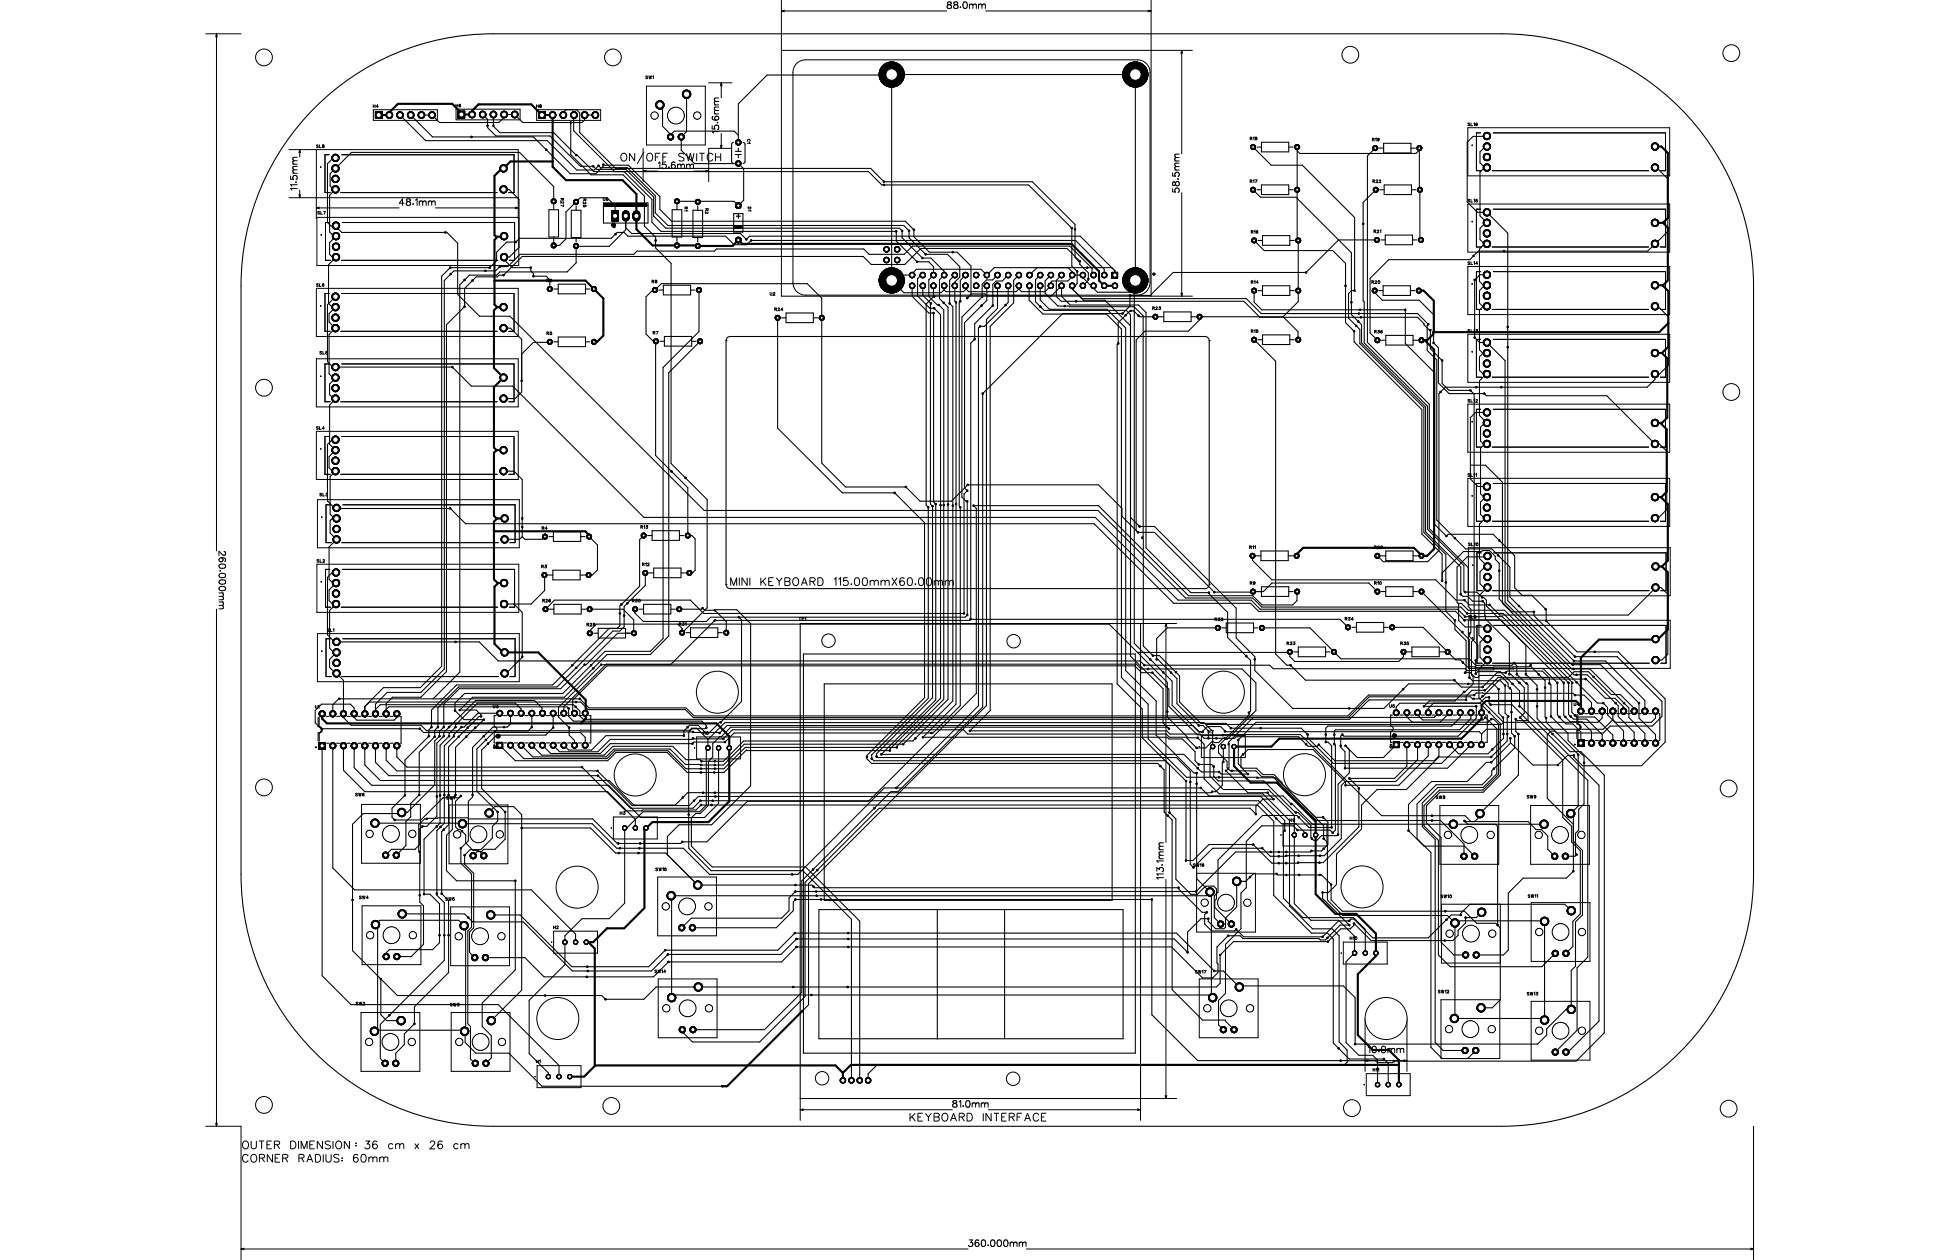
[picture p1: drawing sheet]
<svg xmlns="http://www.w3.org/2000/svg" width="464mm" height="300mm" viewBox="0 0 464 300" stroke-linecap="round" stroke-linejoin="round" font-family="sans-serif">
<defs><g id="words">
<g font-size="6.3" fill="#fff">
<text x="147.7" y="39.1">ON/OFF SWITCH</text>
<text x="173.8" y="140.1">MINI KEYBOARD 115.00mmX60.00mm</text>
<text x="216.5" y="267.5">KEYBOARD INTERFACE</text>
<text x="57.6" y="274.1">OUTER DIMENSION</text>
<text x="84.5" y="273.8">:36 cm x 26 cm</text>
<text x="57.6" y="277.3">CORNER RADIUS: 60mm</text>
</g>
<g font-size="2.4" fill="#fff">
<text x="153.6" y="19">SW1</text>
<text x="88.8" y="25.9">H4</text>
<text x="108.4" y="25.8">H6</text>
<text x="127.6" y="25.9">H8</text>
<text x="75.2" y="35.4">SL8</text>
<text x="177.6" y="33.1" transform="rotate(90 177.6 33.1)">C1</text>
<text x="297.5" y="33.6">R18</text>
<text x="326.6" y="33.8">R19</text>
<text x="349.3" y="30.2">SL16</text>
<text x="133.2" y="47.2" transform="rotate(90 133.2 47.2)">R27</text>
<text x="138.5" y="47.3" transform="rotate(90 138.5 47.3)">R25</text>
<text x="297.5" y="43.8">R17</text>
<text x="326.7" y="43.8">R22</text>
<text x="75.5" y="51.3">SL7</text>
<text x="143.5" y="48">U6</text>
<text x="162.7" y="49.2" transform="rotate(90 162.7 49.2)">R1</text>
<text x="167.6" y="49.6" transform="rotate(90 167.6 49.6)">R2</text>
<text x="177.8" y="49.2" transform="rotate(90 177.8 49.2)">D1</text>
<text x="349.3" y="48.4">SL15</text>
<text x="297.7" y="55.8">R16</text>
<text x="327" y="55.7">R21</text>
<text x="349.3" y="63.2">SL14</text>
<text x="75.2" y="68.4">SL6</text>
<text x="130.1" y="67.4">R6</text>
<text x="155.1" y="67.6">R8</text>
<text x="183.2" y="70.6">U2</text>
<text x="297.7" y="67.8">R14</text>
<text x="326.4" y="67.8">R20</text>
<text x="184.3" y="74.2">R24</text>
<text x="274.3" y="74">R23</text>
<text x="130.1" y="80">R5</text>
<text x="155.4" y="79.8">R7</text>
<text x="297.7" y="79.4">R15</text>
<text x="327.1" y="79.6">R36</text>
<text x="349.3" y="79.4">SL13</text>
<text x="76" y="84.6">SL5</text>
<text x="349.3" y="96">SL12</text>
<text x="75.2" y="102.5">SL4</text>
<text x="349.3" y="113.7">SL11</text>
<text x="76" y="118.3">SL3</text>
<text x="129" y="126.3">R4</text>
<text x="152.5" y="126.1">R13</text>
<text x="297.4" y="130.9">R11</text>
<text x="327.1" y="130.9">R29</text>
<text x="349.4" y="130.2">SL10</text>
<text x="75.4" y="134.1">SL2</text>
<text x="128.8" y="135.4">R3</text>
<text x="152.8" y="134.9">R12</text>
<text x="129.1" y="143.6">R26</text>
<text x="150.4" y="143.6">R30</text>
<text x="297.5" y="139.4">R9</text>
<text x="327.1" y="139.4">R10</text>
<text x="139.6" y="149.3">R28</text>
<text x="161.6" y="149.2">R31</text>
<text x="190.1" y="147.9">TP1</text>
<text x="289.1" y="148">R32</text>
<text x="320.1" y="147.9">R34</text>
<text x="349.4" y="147.4">SL9</text>
<text x="77.8" y="150.6">SL1</text>
<text x="306.3" y="153.7">R33</text>
<text x="333.3" y="153.7">R35</text>
<text x="75" y="168.9">U1</text>
<text x="117.3" y="168.8">U3</text>
<text x="330.7" y="168.6">U5</text>
<text x="374.6" y="168.2">U4</text>
<text x="167.4" y="175.1">H5</text>
<text x="287.5" y="174.8">H7</text>
<text x="84.6" y="189.7">SW6</text>
<text x="106.2" y="190.5">SW7</text>
<text x="341.7" y="190.4">SW8</text>
<text x="363.4" y="190.2">SW9</text>
<text x="147.5" y="194.1">H3</text>
<text x="306.9" y="195.8">H9</text>
<text x="156" y="207.5">SW15</text>
<text x="284" y="206.5">SW16</text>
<text x="85.5" y="214.2">SW4</text>
<text x="106" y="214.6">SW5</text>
<text x="342.9" y="213.9">SW10</text>
<text x="363.6" y="213.9">SW11</text>
<text x="131.7" y="221.3">H2</text>
<text x="321.3" y="223.9">H10</text>
<text x="155.8" y="231.8">SW14</text>
<text x="284.4" y="231.9">SW17</text>
<text x="84.7" y="239.5">SW2</text>
<text x="107.1" y="239.7">SW3</text>
<text x="342.3" y="236.6">SW12</text>
<text x="363.4" y="237.1">SW13</text>
<text x="127.6" y="253.2">H1</text>
<text x="326.7" y="255.2">H11</text>
</g>
</g></defs>
<g fill="none" stroke="#000" stroke-width=".24">
<path d="M49 8h8.4M51.5 8v123.1M51.5 8l-.2 .8M51.5 8l.2 .8M154.1 18.2h-.4l.4 .3-.1 .2-.3-.1M154.4 18.1l.2 .6 .1-.6 .2 .6 .2-.6M155.4 18.2l.1-.1v.6M168.7 19.7h5.5M171.7 19.7v3.5M171.7 19.7l.2 .7M171.7 19.7l-.2 .7M186 2.6h39.3"/>
<path d="M186 .1v70.4h97.8M186 2.6l.7 .2M186 12h97.8M186.7 2.4l-.7 .2M189.9 14.9l1.1-.6 .7-.1h79a3 3 0 0 1 3 3v50a3 3 0 0 1-3 3h-79a3 3 0 0 1-3-3v-50a3 3 0 0 1 1.2-2.3zM225.6 .5v.5l.6 .2 .3 .3a.52 .52 0 0 1-.6 .5 .52 .52 0 0 1-.5-.5l1-.7-.1-.3zM227.1 .5v.5l.7 .2 .2 .3a.52 .52 0 0 1-.5 .5 .52 .52 0 0 1-.5-.5l.2-.3 .7-.4v-.3zM228.5 1.7h.2zM229.4 .5a.51 .51 0 0 1 .8 .2v.4a.67 .67 0 0 1-.6 .9 1 1 0 0 1-.2-1.5zM230.7 1v1M230.7 1.3l.4-.3h.4l.1 .3M231.6 1.3l.3-.3h.4l.1 1"/>
<path d="M231.6 1.3v.7M232.9 1.3l.4-.3h.3l.1 .3M232.9 1v1M233.7 1.3l.4-.3h.4v1M233.7 1.3v.7M234.6 2.6h39.4M273.2 2.4l.8 .2M274 .1v70.4M274 2.6l-.8 .2M281.3 12v24.6M281.3 12l.2 .7M281.3 12l-.2 .7"/>
<path d="M68.8 35.6h54.5v16.4M69.7 39.1h1M70 38.3l-.3 .2 .3 .6M70 38.3h.7M70.7 37.4l-.9 .1-.1 .4 .3 .4M70.7 39.6l-.9 .1-.1 .3 .3 .4M71.3 35.6v1.8M71.3 35.6l.2 .7M71.3 35.6l-.2 .7M75.3 35.6v16.4M75.8 34.6h-.5l.5 .4-.2 .1-.3-.1M76.1 34.5v.6h.3"/>
<path d="M76.8 34.5v.2a.27 .27 0 0 1 .3 .1 .27 .27 0 0 1 0 .3h-.3a.31 .31 0 0 1 0-.3 .31 .31 0 0 1 .3-.2zM78.3 36.8h-1v9h1.3M81.3 36.8h41v9h-1.2M88.8 24.9v.7M88.8 25.2h.5M88.9 26.1h15.2v2.6h-15.2zM89.3 24.9v.7M90 25.4h-.4l.3-.5v.7M108.5 24.8v.7M108.5 25.1h.5M108.5 26h15.3v2.5h-15.3zM109 24.8v.7"/>
<path d="M109.6 24.9v-.1a.28 .28 0 0 0-.4 .3 .28 .28 0 0 0 .4 .3 .2 .2 0 0 0-.1-.3 .2 .2 0 0 0-.2 .1M127.7 25.2h.4M127.7 24.9v.7M127.7 26.1h15.3v2.6h-15.3zM128.1 24.9v.7M128.5 25v.2l.4 .2a.22 .22 0 0 1-.2 .2 .22 .22 0 0 1-.3-.2l.4-.3zM148.1 36.6a.93 .93 0 0 1 1.1 .6 .93 .93 0 0 1-.5 1.1 .97 .97 0 0 1-1-.7 .97 .97 0 0 1 .4-1zM151.1 36.5v1.8l-1.3-1.8v1.8M153.1 35.3v8M153.3 36.1l-1.6 2.9M153.9 20.5h14v14h-14zM154.3 36.6a.93 .93 0 0 1 1.1 .6 .93 .93 0 0 1-.6 1.1 .97 .97 0 0 1-.9-.7 .97 .97 0 0 1 .4-1z"/>
<path d="M156 37.4h.7M156.7 38.8l.4-.2v1.5M157.1 36.5h-1.1v1.8M157.8 37.4h.7M158.5 38.6h-.8l-.1 .6a.55 .55 0 0 1 .9 0 .55 .55 0 0 1-.1 .8 .55 .55 0 0 1-.8-.2M158.9 36.5h-1.1v1.8M159.1 39.8h.2zM160.7 38.8l-.1-.2a.51 .51 0 0 0-.7 .2l-.1 .8M161.3 39.4l.3-.3h.4l.1 .3M161.3 39.1v1M162.1 39.4l.4-.3h.3l.1 1M162.1 39.4v.7"/>
<path d="M162.8 36.7a.7 .7 0 0 0-.7-.3 .7 .7 0 0 0-.6 .5l.2 .3 .9 .3 .2 .6a.82 .82 0 0 1-1.3 0M163.4 36.5l.5 1.8 .4-1.8 .4 1.8 .5-1.8M163.4 39.4l.4-.3h.4v.3M163.4 39.1v1M164.2 39.4l.4-.3h.4l.1 1M164.2 39.4v.7M165.8 36.5v1.8M166.5 36.5h1.2M167.1 36.5v1.8M169.5 29.9v.8h.7a.55 .55 0 0 1 0-.8 .55 .55 0 0 1 .8 .1 .55 .55 0 0 1-.2 .8M169.7 36.9a.69 .69 0 0 0-.8-.4 .69 .69 0 0 0-.6 .7v.4a.69 .69 0 0 0 .6 .7 .69 .69 0 0 0 .8-.4M169.7 27.7l-.1 .1a.51 .51 0 0 0 .2 .7l.7 .1"/>
<path d="M170 27.1h1.1M170 25h1.1M170.3 37.4h1.2M170.3 36.5v1.8M170.3 24.1l-.3 .3 .3 .6M170.3 26.3l-.3 .2 .3 .6M170.3 26.3h.8M170.3 24.1h.8M170.7 29.2h.1zM171.1 31.3h-1.6l.3 .4M171.1 23.3l-1 .1-.1 .4 .3 .3M171.1 25.5h-1l-.1 .4 .3 .4"/>
<path d="M171.5 34.6l.2 .7M171.5 36.5v1.8M171.7 31.8v3.5M171.9 34.6l-.2 .7M174.2 35.3h-5.5v8M178 33.6a.24 .24 0 0 1-.1-.2 .24 .24 0 0 1 .2-.2h.2a.24 .24 0 0 1 .2 .2 .24 .24 0 0 1-.1 .2M178.4 33.9l.1 .2h-.6M279.6 38.3h1.1M279.9 37.5l-.3 .2 .3 .6M279.9 39.6l-.3 .3 .3 .6M279.9 39.6h.8M279.9 37.5h.8"/>
<path d="M280.7 36.7l-1 .1-.1 .3 .3 .4M280.7 38.8l-1 .1-.1 .4 .3 .3M297.6 33l.4-.2-.4-.1v.6M297.8 33l.2 .3M298.3 32.8l.2-.1v.6M298.8 32.7v.2a.27 .27 0 0 1 .3 .1 .27 .27 0 0 1 0 .3h-.3a.31 .31 0 0 1 0-.4 .31 .31 0 0 1 .4-.1zM326.7 33.2l.4-.2-.4-.1v.7M326.9 33.2l.2 .4M327.4 33l.1-.1v.7M328.2 33.1a.2 .2 0 0 1-.2 .2 .2 .2 0 0 1-.1-.3 .2 .2 0 0 1 .3 0v.5h-.3M349.4 30.4h48v11.4h-48zM349.8 29.4h-.4l.4 .3-.1 .2-.3-.1"/>
<path d="M350.1 29.3v.6h.4M350.8 29.4l.2-.1v.6M351.6 29.4v-.1a.28 .28 0 0 0-.4 .3 .28 .28 0 0 0 .4 .2 .2 .2 0 0 0-.1-.3 .2 .2 0 0 0-.2 .2M352.4 31.6h-1v9h1.3M355.4 31.6h41v9h-1.2M68.8 47.1h54.5M69.2 41.9v.7l.6 .1a.55 .55 0 0 1 0-.8 .55 .55 0 0 1 .9 .1 .55 .55 0 0 1-.3 .8M69.7 41.2h1M70 40.4l-.3 .2 .3 .6M70 40.4h.7M70.4 43.3v.2zM70.7 44.8h-1.5l.3 .4"/>
<path d="M70.7 44h-1.5l.3 .3M71.1 46.3l.2 .8M71.3 45.3v1.8M71.5 46.3l-.2 .8M75.3 49.5h19.7M75.3 49.5l.7 .2M75.4 51.7h48.1v11.5h-48.1zM76 49.3l-.7 .2M76 50.4h-.4l.4 .4-.1 .2-.3-.1M76.3 50.3v.7h.4M77 50.3h.5l-.4 .7M78.5 53h-1v9h1.2"/>
<path d="M81.1 45.8h37.2M81.5 53h41v9h-1.3M96.2 48.4h-1.1l.7-1.1v1.6M96.8 47.4v.4l.7 .3 .2 .3a.52 .52 0 0 1-.5 .5 .52 .52 0 0 1-.5-.5l.2-.3 .8-.4-.1-.3zM98.2 48.6h.2zM98.9 47.6l.4-.3v1.6M99.8 47.8v1.1M99.8 48.1l.4-.3 .3 .1 .1 .2M100.6 48.1l.4-.3 .4 .1v1M100.6 48.1v.8M101.9 48.1l.4-.3 .4 .1 .1 .2M101.9 47.8v1.1"/>
<path d="M102.8 48.1l.3-.3 .4 .1 .1 1M102.8 48.1v.8M103.7 49.5h19.6M122.6 49.3l.7 .2M123.3 49.5l-.7 .2M133.5 47.2h.6v.4h-.2l-.1-.4M133.8 47.5l-.3 .2M134 48l.1 .1-.1 .3-.5-.4v.4M134.1 48.7v.4l-.6-.3M138.8 47.4h.7l-.1 .4-.2-.1v-.3M138.9 48.8a.23 .23 0 0 0 0 .4 .23 .23 0 0 0 .3 0 .23 .23 0 0 0 0-.3h.3v.3M139.2 47.6l-.4 .2"/>
<path d="M139.3 48.1l.2 .2-.2 .2-.5-.4v.4M143.6 47.1v.5l.2 .1 .2-.1v-.5M144.7 47.2v-.1a.28 .28 0 0 0-.4 .3 .28 .28 0 0 0 .4 .2 .2 .2 0 0 0-.1-.3 .2 .2 0 0 0-.3 .2M153.1 40.7h3.5M153.1 40.7l.7 .2M153.8 40.5l-.7 .2M162.9 49.3h.7l-.1 .4h-.2v-.4M163.3 49.5l-.4 .2M163.5 50l.1 .2h-.7M165.1 40.7h3.6M167.9 49.7h.6v.4h-.2l-.1-.4M167.9 40.5l.8 .2"/>
<path d="M168.2 49.9l-.3 .2M168.4 50.4l.1 .2-.1 .2-.5-.4v.5M168.7 40.7l-.8 .2M178.1 49.3h.6v.2a.35 .35 0 0 1-.3 .2 .35 .35 0 0 1-.3-.2zM178.6 50l.1 .2h-.6M279.1 41.1v.8l.7 .1a.55 .55 0 0 1 0-.9 .55 .55 0 0 1 .8 .1 .55 .55 0 0 1-.2 .8M279.1 44.9v.7l.7 .1a.55 .55 0 0 1 0-.8 .55 .55 0 0 1 .8 .1 .55 .55 0 0 1-.2 .8M279.2 43.3v.8l.3 .1 .6-1a.52 .52 0 0 1 .6 .5 .52 .52 0 0 1-.6 .5l-.3-.2-.2-.7zM279.6 40.5h1.1M280.3 42.6h.1zM281.3 45.9v24.6M297.6 43.1l.4-.2-.4-.1v.7"/>
<path d="M297.8 43.1l.2 .4M297.8 55.2l.5-.2-.5-.1v.6M298 55.2l.3 .3M298.3 42.9l.2-.1v.7M298.6 55l.1-.1v.6M298.8 42.8h.4l-.3 .7M299.4 55v-.1a.28 .28 0 0 0-.4 .3 .28 .28 0 0 0 .4 .2 .2 .2 0 0 0-.1-.3 .2 .2 0 0 0-.3 .2M326.8 43.1l.4-.2-.4-.1v.7M327 43.1l.2 .4M327 55.1l.5-.2-.5-.1v.6M327.3 55.1l.2 .3M327.5 43l.2-.2 .2 .1-.4 .6h.4"/>
<path d="M327.8 54.9l.1-.1 .3 .1-.4 .5h.4M328.3 43l.1-.2 .3 .1-.5 .6h.5M328.5 54.9l.2-.1v.6M349.4 48.6h48v11.4h-48zM349.8 47.5h-.4l.4 .4-.1 .2-.3-.1M350.1 47.4v.7h.4M350.8 47.6l.2-.2v.7M351.6 47.4h-.3v.3a.23 .23 0 0 1 .3 0 .23 .23 0 0 1 0 .4 .23 .23 0 0 1-.3-.1M352.4 49.8h-1v9h1.3M355.2 58.8h37.2M355.2 40.6h37.2M355.4 49.8h41v9h-1.2"/>
<path d="M75.3 68.6h48v11.5h-48zM75.8 67.6h-.5l.5 .4-.2 .2-.3-.1M76.1 67.5v.7h.3M77.1 67.6v-.1a.28 .28 0 0 0-.4 .3 .28 .28 0 0 0 .4 .3 .2 .2 0 0 0-.1-.3 .2 .2 0 0 0-.3 .1M78.3 69.9h-1v9h1.3M81.1 78.9h37.2M81.2 62h37.3M81.3 69.9h41v9h-1.2M130.2 79.3l.4-.2-.4-.1v.7M130.2 66.7l.4-.1-.4-.2v.7M130.4 79.3l.2 .4M130.4 66.7l.2 .4"/>
<path d="M131.3 79h-.3l-.1 .3a.23 .23 0 0 1 .4 0 .23 .23 0 0 1 0 .3 .23 .23 0 0 1-.4-.1M131.3 66.5a.28 .28 0 0 0-.4 .3 .28 .28 0 0 0 .4 .2 .2 .2 0 0 0-.1-.3 .2 .2 0 0 0-.3 .2M155.2 67l.4-.2-.4-.1v.6M155.4 67l.2 .3M155.5 79.2l.4-.2-.4-.1v.6M155.7 79.2l.2 .3M156 66.7v.2l.4 .2a.22 .22 0 0 1-.2 .2 .22 .22 0 0 1-.3-.2l.4-.3zM156.2 78.9h.4l-.3 .6M183.3 69.6v.5l.2 .2 .2-.1v-.6M184.1 69.8l.1-.2 .2 .1-.4 .6h.5M184.4 73.6l.4-.2-.4-.1v.6M184.6 73.6l.2 .3"/>
<path d="M185.2 73.4l.1-.1 .3 .1-.5 .5h.5M186.3 73.7h-.4l.3-.4v.6M274.3 73.3l.5-.1-.5-.2v.7M274.5 73.3l.3 .4M275.1 73.2l.1-.2 .3 .2-.4 .5h.4M275.9 73h.3l-.2 .3a.22 .22 0 0 1 .2 .3 .22 .22 0 0 1-.4 0M281.1 69.8l.2 .7M281.5 69.8l-.2 .7M297.8 67.1l.5-.2-.5-.1v.7M297.8 78.8l.5-.2-.5-.1v.7M298 67.1l.3 .4M298 78.8l.3 .4"/>
<path d="M298.6 66.9l.1-.1v.7M298.6 78.6l.1-.1v.7M299.4 78.5h-.3l-.1 .3a.23 .23 0 0 1 .4 0 .23 .23 0 0 1-.1 .3 .23 .23 0 0 1-.3-.1M299.5 67.2h-.5l.3-.4v.7M326.5 67.1l.5-.2-.5-.1v.7M326.7 67.1l.3 .4M327.2 78.9l.4-.1-.4-.2v.7M327.3 67l.1-.2 .3 .1-.4 .6h.4M327.4 78.9l.2 .4M328 78.6h.3l-.2 .3a.22 .22 0 0 1 .2 .3 .22 .22 0 0 1-.4 0M329 78.7a.28 .28 0 0 0-.4 .2 .28 .28 0 0 0 .4 .3 .2 .2 0 0 0-.1-.3 .2 .2 0 0 0-.3 .2M349.4 63.4h48v11.5h-48z"/>
<path d="M349.4 79.5h48v11.5h-48zM349.8 62.4h-.4l.4 .4-.1 .1h-.3M349.8 78.5h-.4l.4 .4-.1 .2-.3-.1M350.1 62.3v.6h.4M350.1 78.4v.7h.4M350.8 62.4l.2-.1v.6M350.8 78.6l.2-.2v.7M351.3 78.4h.4l-.2 .3a.22 .22 0 0 1 .1 .3 .22 .22 0 0 1-.3 0M351.7 62.7h-.4l.3-.4v.6M352.4 64.6h-1v9h1.3M355.2 73.6h37.2M355.4 64.6h41v9h-1.2"/>
<path d="M75.3 85.4h48v11.4h-48zM76.6 83.7h-.5l.5 .5h-.5M76.9 83.6v.7h.3M77.9 83.6h-.3v.3a.23 .23 0 0 1 .3 0 .23 .23 0 0 1 0 .4 .23 .23 0 0 1-.4-.1M78.3 86.6h-1v9h1.3M81.1 95.6h37.2M81.3 86.6h41v9h-1.2M349.4 96.2h48v11.4h-48zM349.8 95.2h-.4l.4 .3-.1 .2-.3-.1M350.1 95.1v.6h.4M350.8 95.2l.2-.1v.6M351.3 95.2l.1-.1 .3 .1-.4 .5h.4"/>
<path d="M352.4 80.8h-1v9h1.3M352.4 97.4h-1v9h1.3M355.2 89.8h37.2M355.4 80.8h41v9h-1.2M355.4 97.4h41v9h-1.2M75.3 102.7h48v11.4h-48zM75.6 118.9h48v11.5h-48zM75.8 101.6h-.5l.5 .4-.2 .2-.3-.1M76.1 101.5v.7h.3M76.6 117.5h-.5l.5 .4-.2 .1-.3-.1M76.9 117.4v.6h.3M77.2 102h-.5l.3-.5v.7"/>
<path d="M77.6 117.4h.3l-.2 .2a.22 .22 0 0 1 .2 .4 .22 .22 0 0 1-.4-.1M78.3 103.9h-1v9h1.3M81.1 112.9h37.2M81.3 103.9h41v9h-1.2M349.4 113.8h48v11.5h-48zM349.8 112.8h-.4l.4 .4-.1 .2-.3-.1M350.1 112.7v.7h.4M350.8 112.8l.2-.1v.7M351.3 112.8l.1-.1v.7M352.4 115.1h-1v9h1.3M355.2 106.4h37.2M355.4 115.1h41v9h-1.2"/>
<path d="M52.2 134.4l.6-.2a.67 .67 0 0 1 .9 .6 .85 .85 0 0 1-.8 .5 .85 .85 0 0 1-.8-.6zM52.2 136.7l.6-.3a.67 .67 0 0 1 .9 .6 .85 .85 0 0 1-.8 .5 .85 .85 0 0 1-.8-.6zM52.2 138.2l.6-.2a.67 .67 0 0 1 .9 .6 .85 .85 0 0 1-.8 .5 .85 .85 0 0 1-.8-.7zM52.2 139.8l.6-.2a.67 .67 0 0 1 .9 .5 .85 .85 0 0 1-.8 .5 .85 .85 0 0 1-.8-.6zM52.4 135.8v.1zM52.6 132.7a.74 .74 0 0 1 1.1 .6l-.2 .3M53.3 131.3l.4 .3-.1 .4-.2 .2-.5-.3-.8-.7v1M75.4 134.3h48.1v11.4h-48.1zM75.9 133.3h-.4l.4 .3-.2 .2-.2-.1M76.2 133.2v.6h.4M76.6 123.1h.1M76.9 133.3l.1-.1 .3 .1-.4 .5h.4"/>
<path d="M78.5 135.5h-1v9h1.2M78.6 120.1h-1v9h1.3M81.4 129.1h37.2M81.5 135.5h41v9h-1.3M81.6 120.1h41v9h-1.2M128.9 134.8l.4-.2-.4-.1v.7M129 125.7l.5-.2-.5-.1v.6M129.1 134.8l.2 .4M129.3 125.7l.2 .3M129.7 134.5h.4l-.2 .3a.22 .22 0 0 1 .1 .3 .22 .22 0 0 1-.4-.1M130.2 125.8h-.4l.3-.4v.6M152.5 125.4l.5-.2-.5-.1v.7"/>
<path d="M152.8 125.4l.2 .4M152.9 134.3l.5-.2-.5-.1v.7M153.1 134.3l.3 .4M153.3 125.2l.1-.1v.7M153.7 134.1l.1-.1v.7M153.8 125.1h.3l-.2 .3a.22 .22 0 0 1 .2 .3 .22 .22 0 0 1-.4-.1M154.1 134.2l.2-.2 .2 .1-.4 .6h.4M173.9 139.4v-1.9l.7 1.9 .7-1.9v1.9M176 137.5v1.9M177.8 137.5v1.9l-1.2-1.9v1.9M178.5 137.5v1.9M181.1 137.5v1.9"/>
<path d="M181.5 138.3l.8 1.1M182.3 137.5l-1.2 1.2M183 138.4h.7M184.1 137.5h-1.1v1.9h1.1M184.8 137.5l.7 .9v1M186.2 137.5l-.7 .9M186.8 138.4h.8a.49 .49 0 0 1 .5 .5 .49 .49 0 0 1-.5 .5h-.8v-1.9h.8l.4 .2v.3l-.4 .4M189 137.6a.93 .93 0 0 1 1.1 .6 .93 .93 0 0 1-.5 1.2 .97 .97 0 0 1-.9-.7 .97 .97 0 0 1 .3-1.1zM190.7 139.4l.7-1.9 .8 1.9M191 138.7h.9M192.8 138.4l1-.1 .2-.3-.1-.3-.3-.2h-.8v1.9M193.4 138.4l.6 1"/>
<path d="M194.7 137.5h.6a1 1 0 0 1 .6 .9 1 1 0 0 1-.6 1h-.6zM198.5 137.9l.5-.4v1.9M199.6 137.9l.4-.4v1.9M201.7 137.5h-.9v.8a.66 .66 0 0 1 1 0 .66 .66 0 0 1-.2 1 .66 .66 0 0 1-.9-.3M202.5 139h.2zM203.6 137.6a.61 .61 0 0 1 .9 .3l.1 .4a.8 .8 0 0 1-.7 1.1 1.19 1.19 0 0 1-.3-1.8zM205.5 137.6a.61 .61 0 0 1 .9 .3l.1 .4a.8 .8 0 0 1-.7 1.1 1.19 1.19 0 0 1-.3-1.8zM207.1 138.5l.4-.4 .5 .1 .1 1.2M207.1 138.1v1.3M208.1 138.5l.4-.4 .5 .1 .1 1.2M209.7 138.5l.4-.4 .5 .1 .1 1.2M209.7 138.1v1.3"/>
<path d="M210.7 138.5l.4-.4 .5 .1v1.2M212.3 137.5l1.2 1.9M213.5 137.5l-1.2 1.9M215.2 137.8a.55 .55 0 0 0-.8-.2 1.07 1.07 0 0 0 .4 1.8 .58 .58 0 0 0 .5-.6 .58 .58 0 0 0-.6-.6 .58 .58 0 0 0-.6 .5M216.2 137.6a.61 .61 0 0 1 .9 .3l.1 .4a.8 .8 0 0 1-.7 1.1 1.19 1.19 0 0 1-.3-1.8zM217.9 138.9v.2zM218.9 137.6a.61 .61 0 0 1 .9 .3l.1 .4a.8 .8 0 0 1-.8 1.1 1.19 1.19 0 0 1-.2-1.8zM220.8 137.6a.61 .61 0 0 1 .8 .3l.1 .4a.8 .8 0 0 1-.7 1.1 1.19 1.19 0 0 1-.2-1.8zM222.4 138.5l.4-.4 .5 .1v1.2M222.4 138.1v1.3M223.3 138.5l.5-.4 .4 .1 .1 1.2M224.9 138.5l.5-.4 .4 .1 .1 1.2"/>
<path d="M224.9 138.1v1.3M225.9 138.5l.5-.4 .4 .1 .1 1.2M297.4 130.2l.5-.1-.5-.2v.7M297.6 138.8l.4-.2-.4-.2v.7M297.7 130.2l.2 .4M297.8 138.8l.2 .3M298.2 130.1l.1-.2v.7M298.6 130.1l.2-.2v.7M298.7 138.7a.2 .2 0 0 1-.3 .1 .2 .2 0 0 1-.1-.3 .2 .2 0 0 1 .4 0l-.1 .6-.3-.1M327.2 130.2l.4-.1-.4-.2v.7M327.2 138.8l.4-.2-.4-.2v.7M327.4 130.2l.2 .4"/>
<path d="M327.4 138.8l.2 .3M327.9 138.6l.2-.2v.7M327.9 130.1l.2-.2 .2 .2-.4 .5h.4M329 130.2a.2 .2 0 0 1-.2 .1 .2 .2 0 0 1-.1-.3 .2 .2 0 0 1 .3 0l-.1 .6-.2-.1M349.5 130.3h48v11.5h-48zM350 129.3h-.5l.5 .4-.2 .2-.3-.1M350.3 129.2v.7h.3M350.9 129.4l.2-.2v.7M352.5 131.6h-1v9h1.3M355.2 124.1h37.2M355.5 131.6h41v9h-1.2M51.5 145v123"/>
<path d="M52.1 141.1h1.1M52.1 141.9h.8M52.1 143.3h1.1M52.1 144.1h.8M52.9 141.1l.3 .4-.1 .4h-.2M52.9 141.9l.3 .4-.1 .4h-1M52.9 143.3l.3 .3-.1 .4-.2 .1M52.9 144.1l.3 .4-.1 .3-1 .1M75.6 150.8h48v11.4h-48zM78.3 149.7h-.4l.4 .4-.1 .2-.3-.1M78.6 152h-1v9h1.3M78.6 149.7v.6h.4"/>
<path d="M79.3 149.8l.2-.1v.6M81.2 144.5h37.3M81.6 152h41v9h-1.2M129.2 142.9l.4-.1-.4-.2v.7M129.4 142.9l.2 .4M129.9 142.8l.2-.2 .2 .2-.4 .5h.4M131 142.7a.28 .28 0 0 0-.4 .3 .28 .28 0 0 0 .4 .2 .2 .2 0 0 0-.1-.3 .2 .2 0 0 0-.3 .2M139.7 148.7l.4-.2-.4-.1v.6M139.9 148.7l.2 .3M140.5 148.5l.1-.1 .2 .1-.4 .5h.5M141.2 148.4v.2a.27 .27 0 0 1 .3 .1 .27 .27 0 0 1 .1 .3l-.4-.1v-.2l.4-.2zM150.5 142.9l.4-.1-.4-.2v.7"/>
<path d="M150.7 142.9l.2 .4M151.3 142.6h.3l-.1 .3a.22 .22 0 0 1 .1 .3 .22 .22 0 0 1-.4 0M161.7 148.5l.4-.2-.4-.1v.7M161.9 148.5l.2 .4M162.5 148.2h.3l-.2 .3a.22 .22 0 0 1 .2 .3 .22 .22 0 0 1-.4-.1M163.1 148.3l.2-.1v.7M190.2 147h.4M190.4 147v.6M190.9 147.3h.4v-.3h-.4v.6M191.6 147.1l.2-.1v.6M271.5 148.4h8.6M277.5 148.4v52.1"/>
<path d="M277.5 148.4l.2 .7M277.5 148.4l-.2 .7M289.2 147.4l.4-.2-.4-.1v.6M289.4 147.4l.2 .3M290 147.1h.3l-.2 .2a.22 .22 0 0 1 .2 .4 .22 .22 0 0 1-.4-.1M290.7 147.2l.1-.1 .3 .1-.4 .5h.4M306.3 153.1l.5-.2-.5-.1v.6M306.5 153.1l.3 .3M307.1 152.8h.4l-.2 .2a.22 .22 0 0 1 .1 .4 .22 .22 0 0 1-.3-.1M307.9 152.8h.3l-.2 .2a.22 .22 0 0 1 .2 .4 .22 .22 0 0 1-.4-.1M320.2 147.3l.4-.2-.4-.1v.6M320.4 147.3l.2 .3"/>
<path d="M321 147h.3l-.2 .2a.22 .22 0 0 1 .2 .4 .22 .22 0 0 1-.4-.1M322.1 147.4h-.5l.4-.4v.6M333.4 153.1l.4-.2-.4-.1v.6M333.6 153.1l.2 .3M334.2 152.8h.3l-.2 .2a.22 .22 0 0 1 .2 .4 .22 .22 0 0 1-.4-.1M335.2 152.8h-.3v.3a.23 .23 0 0 1 .3 0 .23 .23 0 0 1 0 .3 .23 .23 0 0 1-.3-.1M349.5 147.6h48v11.5h-48zM350 146.6h-.5l.5 .4-.2 .2-.3-.1M350.3 146.5v.7h.3M351.3 146.7a.2 .2 0 0 1-.3 .2 .2 .2 0 0 1 0-.3 .2 .2 0 0 1 .3 0l-.1 .5h-.2M352.5 148.8h-1v9h1.3M355.3 157.8h37.2"/>
<path d="M355.3 140.6h37.2M355.5 148.8h41v9h-1.2M75.1 167.9v.5l.1 .2 .3-.1v-.6M75.8 168l.1-.1v.7M81.4 161h37.2M117.4 167.8v.5l.2 .2 .2-.1v-.6M118.2 167.8h.3l-.2 .3a.22 .22 0 0 1 .2 .3 .22 .22 0 0 1-.4 0M165.8 175.4h10.5v5.2h-10.5zM167.4 174.1v.7M167.4 174.4h.5M167.9 174.1v.7M168.5 174.1h-.3v.3a.23 .23 0 0 1 .3 0 .23 .23 0 0 1 0 .4 .23 .23 0 0 1-.3-.1"/>
<path d="M286 175.1h10.4v5.2h-10.4zM287.6 173.8v.7M287.6 174.1h.4M288 173.8v.7M288.3 173.8h.4l-.3 .7M330.8 167.7v.5l.1 .2 .3-.1v-.6M331.9 167.7h-.3l-.1 .3a.23 .23 0 0 1 .4 0 .23 .23 0 0 1-.1 .3 .23 .23 0 0 1-.3-.1M374.6 167.3v.4l.2 .2 .2-.1 .1-.5M375.8 167.7h-.4l.3-.4v.6M85.1 188.9h-.5l.5 .4-.2 .1-.3-.1M85.4 188.8l.1 .6 .2-.6 .1 .6 .2-.6M86.1 191.4h14v14h-14z"/>
<path d="M86.7 188.9l-.1-.1a.28 .28 0 0 0-.3 .3 .28 .28 0 0 0 .4 .2 .2 .2 0 0 0-.2-.3 .2 .2 0 0 0-.2 .2M106.7 189.6h-.4l.4 .4-.1 .2-.3-.1M106.9 191.6h14v14h-14zM107 189.6l.2 .6 .1-.6 .2 .6 .1-.6M107.9 189.6h.5l-.3 .6M146 194.4h10.4v5.3h-10.4zM147.6 193.2v.6M147.6 193.5h.4M148 193.2v.6M148.4 193.2h.4l-.2 .2a.22 .22 0 0 1 .1 .4 .22 .22 0 0 1-.4-.1M305.4 196.1h10.4v5.2h-10.4zM307 194.9v.6"/>
<path d="M307 195.2h.4M307.4 194.9v.6M308.1 195.1a.2 .2 0 0 1-.2 .2 .21 .21 0 0 1-.1-.4 .2 .2 0 0 1 .3 .1l-.1 .5-.2-.1M342.3 189.5h-.5l.5 .4-.2 .2-.3-.1M342.6 189.4l.1 .7 .2-.7 .1 .7 .2-.7M342.7 191.7h14v14h-14zM343.5 189.5v.1a.27 .27 0 0 1 .3 .1 .27 .27 0 0 1 .1 .3h-.4a.31 .31 0 0 1 .1-.3 .31 .31 0 0 1 .3-.1zM363.9 189.4h-.4l.4 .4-.1 .2-.3-.1M364.2 189.3l.2 .7 .1-.7 .2 .7 .1-.7M364.3 191.7h14v14h-14zM365.6 189.5a.2 .2 0 0 1-.3 .2 .2 .2 0 0 1-.1-.3 .2 .2 0 0 1 .3 0v.5h-.3M86 213.3h-.5l.5 .4-.2 .2-.3-.1"/>
<path d="M86.2 215.6h14v14h-14zM86.3 213.3l.1 .6 .2-.6 .1 .6 .2-.6M87.7 213.7h-.5l.3-.4v.6M106.5 213.7h-.4l.4 .4-.2 .2-.2-.1M106.8 213.6l.2 .7 .1-.7 .2 .7 .1-.7M107.3 215.8h14v14h-14zM108.1 213.6h-.3v.3a.23 .23 0 0 1 .3 0 .23 .23 0 0 1 0 .4 .23 .23 0 0 1-.4-.1M156.5 206.7h-.4l.4 .3-.1 .2-.3-.1M156.5 208.7h14v14h-14zM156.8 206.6l.2 .6 .1-.6 .2 .6 .1-.6M157.7 206.7l.2-.1v.6M158.6 206.6h-.4v.3a.23 .23 0 0 1 .4-.1 .23 .23 0 0 1-.1 .4 .23 .23 0 0 1-.3-.1"/>
<path d="M275.3 207.3v-.8l.6 .5a.52 .52 0 0 1 .9-.4 .52 .52 0 0 1-.2 .9M275.9 204.4h1M275.9 202.2h1M276.2 203.6l-.3 .2 .3 .6M276.2 201.4l-.3 .2 .3 .6M276.2 203.6h.7M276.2 201.4h.7M276.6 205.8v.1zM276.9 208.9h-1.6l.3 .3M276.9 208h-1.6l.3 .4M276.9 204.9h-1.6l.3 .4M276.9 200.6l-1 .1v.3l.3 .4"/>
<path d="M276.9 202.7l-1 .1v.4l.3 .4M277.5 209.3v52.1M284.5 205.7h-.5l.5 .3-.2 .2-.3-.1M284.8 205.6l.1 .6 .2-.6 .1 .6 .2-.6M284.8 207.8h14v14h-14zM285.7 205.7l.2-.1v.6M286.5 205.7v-.1a.28 .28 0 0 0-.4 .3 .28 .28 0 0 0 .4 .2 .2 .2 0 0 0-.1-.3 .2 .2 0 0 0-.2 .2M343.1 215.2h14v14h-14zM343.4 213.1h-.5l.5 .4-.2 .2-.3-.1M343.7 213l.1 .7 .2-.7 .1 .7 .2-.7M344.6 213.1l.1-.1v.7M364.2 213h-.5l.5 .4-.2 .2-.3-.1"/>
<path d="M364.4 214.8h14v14h-14zM364.5 212.9l.1 .7 .2-.7 .1 .7 .2-.7M365.4 213.1l.1-.2v.7M365.8 213.1l.2-.2v.7M85.2 238.6h-.5l.5 .4-.2 .2-.3-.1M85.5 238.5l.1 .7 .2-.7 .1 .7 .2-.7M86.4 238.7l.2-.2 .2 .2-.4 .5h.4M107.6 238.9h-.4l.4 .3-.1 .2-.3-.1M107.9 238.8l.2 .6 .1-.6 .2 .6 .1-.6M108.9 238.8h.3l-.1 .2a.22 .22 0 0 1 .1 .4 .22 .22 0 0 1-.4-.1M131.7 220.4v.6M131.7 220.7h.5"/>
<path d="M131.8 221.6h10.4v5.2h-10.4zM132.2 220.4v.6M132.5 220.5l.1-.1 .3 .1-.4 .5h.4M156.3 231h-.4l.4 .3-.2 .2-.2-.1M156.6 230.9l.2 .6 .1-.6 .2 .6 .1-.6M156.7 233h14v14h-14zM157.5 231l.2-.1v.6M158.4 231.3h-.4l.3-.4v.6M284.9 231.1h-.4l.4 .3-.1 .2-.3-.1M285.2 231l.2 .6 .1-.6 .2 .6 .2-.6M285.4 233h14v14h-14zM286.2 231.1l.1-.1v.6"/>
<path d="M286.6 231h.4l-.3 .6M319.7 224.2h10.5v5.2h-10.5zM321.3 223v.6M321.3 223.3h.5M321.8 223v.6M322.1 223.1l.1-.1v.6M342.8 235.8h-.5l.5 .3-.2 .2-.3-.1M343 237.9h14v14h-14zM343.1 235.7l.1 .6 .2-.6 .1 .6 .2-.6M344 235.8l.1-.1v.6M344.5 235.8l.1-.1 .2 .1-.4 .5h.5M363.9 236.3h-.4l.4 .3-.1 .2-.3-.1"/>
<path d="M364.2 236.2l.2 .6 .1-.6 .2 .6 .1-.6M364.4 238.3h14v14h-14zM365.1 236.3l.2-.1v.6M365.7 236.2h.3l-.2 .2a.22 .22 0 0 1 .2 .4 .22 .22 0 0 1-.4-.1M85.9 241h14v14h-14zM107.4 241h14v14h-14zM127.7 252.3v.6M127.7 252.6h.4M127.8 253.6h10.5v5.3h-10.5zM128.1 252.3v.6M128.4 252.4l.2-.1v.6M324.9 252.4h10"/>
<path d="M324.9 242.4v12.6M324.9 252.4l.7 .2M325.2 255.5h10.4v5.3h-10.4zM325.6 252.2l-.7 .2M325.7 249.3l.3-.3v1.6M326.8 249.1a.51 .51 0 0 1 .7 .2l.1 .4a.67 .67 0 0 1-.6 .9 1 1 0 0 1-.2-1.5zM326.8 254.3v.6M326.8 254.6h.4M327.2 254.3v.6M327.5 254.4l.2-.1v.6M328 254.4l.2-.1v.6M328.1 250.3h.2z"/>
<path d="M329 249.1a.51 .51 0 0 1 .7 .2l.1 .4a.67 .67 0 0 1-.6 .9 1 1 0 0 1-.2-1.5zM330.3 249.5v1.1M330.3 249.8l.4-.3 .4 .1v.2M331.1 249.8l.4-.3 .4 .1 .1 1M331.1 249.8v.8M332.5 249.8l.3-.3 .4 .1 .1 .2M332.5 249.5v1.1M333.3 249.8l.4-.3 .3 .1 .1 1M333.3 249.8v.8M334.1 252.2l.8 .2M334.9 242.4v12.6M334.9 252.4l-.8 .2"/>
<path d="M49 268h8.4v31.8M51.3 267.3l.2 .7M51.7 267.3l-.2 .7M57.9 271.8a.69 .69 0 0 1 .8-.2 .69 .69 0 0 1 .4 .7v.4a.71 .71 0 0 1-.7 .7 .71 .71 0 0 1-.7-.7zM59.1 275.2a.69 .69 0 0 0-.8-.5 .69 .69 0 0 0-.6 .7v.5a.69 .69 0 0 0 .6 .7 .69 .69 0 0 0 .8-.5M59.8 271.6v1.3a.63 .63 0 0 0 .6 .5 .63 .63 0 0 0 .6-.5v-1.3M59.9 275a.69 .69 0 0 1 .8-.3 .69 .69 0 0 1 .4 .7v.5a.71 .71 0 0 1-.7 .7 .71 .71 0 0 1-.7-.7zM61.7 271.6h1.2M61.7 275.6l1.1-.1 .2-.2-.1-.4-.4-.2h-.8v1.9M62.3 271.6v1.8M62.4 275.6l.6 1M63.5 272.4h.7"/>
<path d="M64.7 271.6h-1.2v1.8h1.2M64.9 274.7v1.9l-1.3-1.9v1.9M65.3 272.4h1.1l.2-.3-.1-.4-.4-.1h-.8v1.8M65.5 275.6h.7M65.9 272.4l.7 1M66.6 274.7h-1.1v1.9h1.1M67.3 275.6l1-.1 .2-.2-.1-.4-.3-.2h-.8v1.9M67.9 275.6l.6 1M69.2 271.6h.6a1 1 0 0 1 .6 .9 1 1 0 0 1-.6 .9h-.6zM71.1 271.6v1.8M71.1 275.6l1.1-.1 .2-.2-.1-.4-.4-.2h-.8v1.9M71.7 273.4v-1.8l.7 1.8 .7-1.8v1.8"/>
<path d="M71.8 275.6l.6 1M73 276.6l.7-1.9 .7 1.9M73.3 276h.9M73.7 272.4h.7M74.9 271.6h-1.2v1.8h1.2M75.1 274.7h.6a1 1 0 0 1 .6 1 1 1 0 0 1-.6 .9h-.6zM76.8 271.6v1.8l-1.3-1.8v1.8M76.9 274.7v1.9M77.6 274.7v1.4a.63 .63 0 0 0 .6 .5 .63 .63 0 0 0 .6-.5v-1.4M78.6 271.8a.7 .7 0 0 0-.6-.3 .7 .7 0 0 0-.6 .5l.2 .3 .9 .3 .1 .6a.82 .82 0 0 1-1.2 0M79.3 271.6v1.8M80.1 271.8a.69 .69 0 0 1 .8-.2 .69 .69 0 0 1 .4 .7v.4a.71 .71 0 0 1-.7 .7 .71 .71 0 0 1-.7-.7z"/>
<path d="M80.7 275a.7 .7 0 0 0-.7-.3 .7 .7 0 0 0-.6 .5l.2 .2 .9 .4 .2 .5a.82 .82 0 0 1-1.3 0M81.3 275.6h.2zM81.3 276.2h.2zM83.2 271.6v1.8l-1.2-1.8v1.8M84.7 272v.1zM84.7 272.6v.2zM85.2 275a.55 .55 0 0 0-.8-.2 1.07 1.07 0 0 0 .3 1.8 .58 .58 0 0 0 .6-.6 .58 .58 0 0 0-.6-.6 .58 .58 0 0 0-.6 .6M86.2 274.8a.61 .61 0 0 1 .9 .3l.1 .4a.8 .8 0 0 1-.8 1.1 1.19 1.19 0 0 1-.2-1.8zM87 271.6h1l-.6 .7a.62 .62 0 0 1 .5 1 .62 .62 0 0 1-1.1-.2M87.8 275.7l.4-.4 .5 .1 .1 1.2M87.8 275.3v1.3M88.8 275.7l.4-.4 .4 .1 .1 1.2"/>
<path d="M89.7 271.8a.55 .55 0 0 0-.8-.2 1.07 1.07 0 0 0 .4 1.8 .58 .58 0 0 0 .5-.6 .58 .58 0 0 0-.5-.5 .58 .58 0 0 0-.6 .5M90.4 275.7l.4-.4 .5 .1v1.2M90.4 275.3v1.3M91.3 275.7l.5-.4 .4 .1 .1 1.2M93.5 272.4a.6 .6 0 0 0-.9 0 .6 .6 0 0 0 0 .8 .6 .6 0 0 0 .9 0M94.2 272.5l.4-.3 .4 .1 .1 1.1M94.2 272.2v1.2M95.1 272.5l.5-.3 .4 .1 .1 1.1M98.7 272.2l1 1.2M99.7 272.2l-1 1.2M102.4 272l.4-.4h.3l.4 .3-.3 .6-.9 .9h1.3M105.3 271.8a.55 .55 0 0 0-.8-.2 1.07 1.07 0 0 0 .3 1.8 .58 .58 0 0 0 .6-.6 .58 .58 0 0 0-.6-.5 .58 .58 0 0 0-.6 .5"/>
<path d="M109 272.4a.6 .6 0 0 0-.8 0 .6 .6 0 0 0 0 .8 .6 .6 0 0 0 .8 0M109.7 272.5l.4-.3 .5 .1 .1 1.1M109.7 272.2v1.2M110.7 272.5l.4-.3 .4 .1 .1 1.1M190.5 264.1h36.2M190.5 261.4v5.2M190.5 264.1l.7 .2M191.2 263.9l-.7 .2M216.6 264.9v1.9M217 265.7l.8 1.1M217.8 264.9l-1.2 1.3M218.5 265.8h.7"/>
<path d="M219.6 264.9h-1.1v1.9h1.1M220.3 264.9l.7 .9v1M221.7 264.9l-.7 .9M222.3 265.8h.8a.49 .49 0 0 1 .5 .5 .49 .49 0 0 1-.5 .5h-.8v-1.9h.8l.4 .2 .1 .4-.5 .3M224.4 265.2a.69 .69 0 0 1 .8-.2 .69 .69 0 0 1 .4 .7v.4a.71 .71 0 0 1-.7 .7 .71 .71 0 0 1-.7-.7zM226.2 266.8l.8-1.9 .7 1.9M226.5 266.2h.9M226.9 262v.5l.7 .2 .2 .3a.52 .52 0 0 1-.5 .5 .52 .52 0 0 1-.6-.5l1-.7-.1-.3zM228.3 265.8l1.1-.1 .1-.2-.1-.4-.3-.2h-.8v1.9M228.3 262.2l.4-.3v1.6M228.9 265.8l.6 1M229.2 263.2h.1z"/>
<path d="M230.1 262a.51 .51 0 0 1 .7 .2l.1 .4a.67 .67 0 0 1-.6 .9 1 1 0 0 1-.2-1.5zM230.2 264.9h.6a1 1 0 0 1 .6 1 1 1 0 0 1-.6 .9h-.6zM231.4 262.5v1M231.4 262.8l.4-.3h.3l.1 .3M232.2 262.8l.4-.3h.4v1M232.2 262.8v.7M233.5 262.5v1M233.5 262.8l.4-.3h.4l.1 .3M234 264.9v1.9M234.4 262.8l.3-.3h.4l.1 1M234.4 262.8v.7M235.3 264.1h36.2"/>
<path d="M235.9 264.9v1.9l-1.2-1.9v1.9M236.5 264.9h1.3M237.2 264.9v1.9M238.4 265.8h.7M239.6 264.9h-1.2v1.9h1.2M240.2 265.8l1.1-.1 .1-.2v-.4l-.4-.2h-.8v1.9M240.8 265.8l.6 1M242.1 265.8h.7M243.2 264.9h-1.1v1.9M243.9 266.8l.7-1.9 .7 1.9M244.1 266.2h.9M247.2 265.4a.69 .69 0 0 0-.7-.5 .69 .69 0 0 0-.6 .8v.4a.69 .69 0 0 0 .6 .7 .69 .69 0 0 0 .7-.4"/>
<path d="M247.9 265.8h.7M249 264.9h-1.1v1.9h1.1M270.7 263.9l.8 .2M271.5 264.1l-.8 .2M277.3 260.7l.2 .7M277.7 260.7l-.2 .7M280.1 261.4h-8.6v5.2M417.4 268v31.8M57.4 297.3h173M57.4 297.3l.7 .2M58.1 297.1l-.7 .2M230.7 295.1h.8l-.5 .6a.52 .52 0 0 1 .4 .8 .52 .52 0 0 1-.9-.1"/>
<path d="M233 295.3l-.1-.1a.51 .51 0 0 0-.8 .2v.7M233.8 295.2a.51 .51 0 0 1 .7 .2l.1 .4a.67 .67 0 0 1-.6 .9 1 1 0 0 1-.2-1.5zM235.1 296.4h.2zM236 295.2a.51 .51 0 0 1 .7 .2l.1 .4a.67 .67 0 0 1-.6 .9 1 1 0 0 1-.2-1.5zM237.5 295.2a.51 .51 0 0 1 .8 .2l.1 .4a.67 .67 0 0 1-.6 .9 1 1 0 0 1-.3-1.5zM239.1 295.2a.51 .51 0 0 1 .7 .2l.1 .4a.67 .67 0 0 1-.6 .9 1 1 0 0 1-.2-1.5zM240.4 295.6v1.1M240.4 295.9l.4-.3 .4 .1 .1 .2M241.3 295.9l.3-.3 .4 .1 .1 1M241.3 295.9v.8M242.6 295.9l.4-.3 .3 .1 .1 .2M242.6 295.6v1.1"/>
<path d="M243.4 295.9l.4-.3 .3 .1 .1 1M243.4 295.9v.8M244.3 297.3h173.1M416.6 297.1l.8 .2M417.4 297.3l-.8 .2"/>
<circle cx="76.3" cy="39.8" r=".05"/>
<circle cx="160.3" cy="39.6" r=".49"/>
<circle cx="170.6" cy="28.1" r=".49"/>
<circle cx="350.4" cy="34.6" r=".05"/>
<circle cx="76.5" cy="55.9" r=".05"/>
<circle cx="350.4" cy="52.7" r=".05"/>
<circle cx="76.3" cy="72.8" r=".05"/>
<circle cx="328.2" cy="67.1" r=".3"/>
<circle cx="350.4" cy="67.6" r=".05"/>
<circle cx="76.3" cy="89.6" r=".05"/>
<circle cx="350.4" cy="83.7" r=".05"/>
<circle cx="76.3" cy="106.8" r=".05"/>
<circle cx="350.4" cy="100.4" r=".05"/>
<circle cx="350.4" cy="118" r=".05"/>
<circle cx="52.6" cy="133.2" r=".49"/>
<circle cx="76.5" cy="138.5" r=".05"/>
<circle cx="328.6" cy="138.7" r=".3"/>
<circle cx="350.5" cy="134.5" r=".05"/>
<circle cx="351.6" cy="129.5" r=".3"/>
<circle cx="76.6" cy="155" r=".05"/>
<circle cx="152.2" cy="142.9" r=".3"/>
<circle cx="350.5" cy="151.8" r=".05"/>
<circle cx="345.3" cy="213.3" r=".3"/>
<circle cx="322.8" cy="223.3" r=".3"/>
<circle cx="232.6" cy="296.2" r=".49"/>
</g>
<g fill="#000">
<path d="M89.2 26.5h1.8v1.8h-1.8zM108.9 26.4h1.8v1.8h-1.8zM128.1 26.5h1.8v1.8h-1.8zM143.9 48.4h10v.8h-10zM145.5 50.1h1.8v2.6h-1.8zM148.3 50.3a.9 .9 0 0 1 1-.2 .9 .9 0 0 1 .5 .9v.8a.9 .9 0 0 1-.9 .9 .9 .9 0 0 1-.9-.9v-.8zM150.8 50.4a.9 .9 0 0 1 1-.2 .9 .9 0 0 1 .6 .8v.8a.9 .9 0 0 1-.9 .9 .9 .9 0 0 1-.9-.9v-.8zM174.6 54h2.3v.5h-2.3zM175.6 50.9h.3v1.1h-.3zM175.2 51.3h1.1v.3h-1.1zM264.6 64.7h1.5v1.5h-1.5zM75.8 176.6h1.7v1.7h-1.7z"/>
<path d="M75.9 172.8a.71 .71 0 0 1 .7 .3 .71 .71 0 0 1 .1 .7 1.13 1.13 0 0 0-.9-.9zM75.9 170.6l.2 .1v2.2l-.1 .1-.2-.1zM75.9 174.4h.2l-.1 2.1-.1-.1zM76.6 173.6h.1a.62 .62 0 0 1-.1 .7 .62 .62 0 0 1-.7 .1l.5-.3zM118.2 176.6h1.6v1.6h-1.6zM331.5 176.4h1.6v1.6h-1.6zM375.4 176h1.7v1.7h-1.7zM375.5 172.2a.71 .71 0 0 1 .7 .2 .71 .71 0 0 1 .1 .8 1.13 1.13 0 0 0-.9-.9zM375.5 170l.2 .1v2.2l-.1 .1-.2-.1zM375.5 173.7l.2 .1-.1 2.1-.1-.1zM376.2 173h.1a.62 .62 0 0 1-.1 .7 .62 .62 0 0 1-.7 .1l.5-.3z"/>
<path d="M89.2 26.5v1.8h1.8v-1.8zM89.2 26.5v1.8h1.8v-1.8zM89.2 26.5v1.8h1.8v-1.8z"/>
<path d="M108.9 26.4v1.8h1.8v-1.8zM108.9 26.4v1.8h1.8v-1.8zM108.9 26.4v1.8h1.8v-1.8z"/>
<path d="M128.1 26.5v1.8h1.8v-1.8zM128.1 26.5v1.8h1.8v-1.8zM128.1 26.5v1.8h1.8v-1.8z"/>
<path d="M145.5 50.1v2.6h1.8v-2.6zM145.5 50.1v2.6h1.8v-2.6zM145.5 50.1v2.6h1.8v-2.6z"/>
<path d="M148.3 50.3a.9 .9 0 0 1 1-.2 .9 .9 0 0 1 .5 .9v.8a.9 .9 0 0 1-.9 .9 .9 .9 0 0 1-.9-.9v-.8zM148.3 50.3a.9 .9 0 0 1 1-.2 .9 .9 0 0 1 .5 .9v.8a.9 .9 0 0 1-.9 .9 .9 .9 0 0 1-.9-.9v-.8zM148.3 50.3a.9 .9 0 0 1 1-.2 .9 .9 0 0 1 .5 .9v.8a.9 .9 0 0 1-.9 .9 .9 .9 0 0 1-.9-.9v-.8z"/>
<path d="M150.8 50.4a.9 .9 0 0 1 1-.2 .9 .9 0 0 1 .6 .8v.8a.9 .9 0 0 1-.9 .9 .9 .9 0 0 1-.9-.9v-.8zM150.8 50.4a.9 .9 0 0 1 1-.2 .9 .9 0 0 1 .6 .8v.8a.9 .9 0 0 1-.9 .9 .9 .9 0 0 1-.9-.9v-.8zM150.8 50.4a.9 .9 0 0 1 1-.2 .9 .9 0 0 1 .6 .8v.8a.9 .9 0 0 1-.9 .9 .9 .9 0 0 1-.9-.9v-.8z"/>
<path d="M264.6 64.7v1.5h1.5v-1.5zM264.6 64.7v1.5h1.5v-1.5zM264.6 64.7v1.5h1.5v-1.5z"/>
<path d="M75.8 176.6v1.7h1.7v-1.7zM75.8 176.6v1.7h1.7v-1.7zM75.8 176.6v1.7h1.7v-1.7z"/>
<path d="M118.2 176.6v1.6h1.6v-1.6zM118.2 176.6v1.6h1.6v-1.6zM118.2 176.6v1.6h1.6v-1.6z"/>
<path d="M331.5 176.4v1.6h1.6v-1.6zM331.5 176.4v1.6h1.6v-1.6zM331.5 176.4v1.6h1.6v-1.6z"/>
<path d="M375.4 176v1.7h1.7v-1.7zM375.4 176v1.7h1.7v-1.7zM375.4 176v1.7h1.7v-1.7z"/>
<circle cx="212.2" cy="17.7" r="3.1"/>
<circle cx="270.2" cy="17.7" r="3.1"/>
<circle cx="79.8" cy="37.6" r=".97"/>
<circle cx="92.7" cy="27.4" r=".9"/>
<circle cx="95.2" cy="27.4" r=".9"/>
<circle cx="97.8" cy="27.4" r=".9"/>
<circle cx="100.3" cy="27.4" r=".9"/>
<circle cx="102.8" cy="27.4" r=".9"/>
<circle cx="112.2" cy="32.6" r=".3"/>
<circle cx="112.4" cy="27.3" r=".9"/>
<circle cx="114.9" cy="27.3" r=".9"/>
<circle cx="116" cy="29.9" r=".3"/>
<circle cx="117.4" cy="29.9" r=".3"/>
<circle cx="117.4" cy="27.3" r=".9"/>
<circle cx="120" cy="27.3" r=".9"/>
<circle cx="122.5" cy="27.3" r=".9"/>
<circle cx="130" cy="35.6" r=".3"/>
<circle cx="131.5" cy="27.4" r=".9"/>
<circle cx="134.1" cy="27.4" r=".9"/>
<circle cx="135.9" cy="29.2" r=".3"/>
<circle cx="136.6" cy="27.4" r=".9"/>
<circle cx="137.1" cy="36.9" r=".3"/>
<circle cx="139.2" cy="27.4" r=".9"/>
<circle cx="141.2" cy="39.6" r=".3"/>
<circle cx="141.7" cy="27.4" r=".9"/>
<circle cx="142.5" cy="39.4" r=".3"/>
<circle cx="143.6" cy="39.2" r=".3"/>
<circle cx="155.8" cy="27.5" r=".87"/>
<circle cx="157.1" cy="25" r="1.1"/>
<circle cx="159.6" cy="32.6" r=".85"/>
<circle cx="160.9" cy="27.5" r="2"/>
<circle cx="162.1" cy="32.6" r=".85"/>
<circle cx="163.4" cy="22.4" r="1.1"/>
<circle cx="166" cy="27.5" r=".87"/>
<circle cx="175.7" cy="38.9" r=".75"/>
<circle cx="175.7" cy="33.9" r=".75"/>
<circle cx="298.2" cy="35" r=".7"/>
<circle cx="308.7" cy="35" r=".7"/>
<circle cx="327.3" cy="35.3" r=".7"/>
<circle cx="337.8" cy="35.3" r=".7"/>
<circle cx="353.9" cy="39.9" r=".97"/>
<circle cx="353.9" cy="32.4" r=".97"/>
<circle cx="353.9" cy="34.9" r=".97"/>
<circle cx="353.9" cy="37.4" r=".97"/>
<circle cx="393.9" cy="39.9" r=".98"/>
<circle cx="393.9" cy="34.9" r=".98"/>
<circle cx="79.8" cy="45.1" r=".97"/>
<circle cx="79.8" cy="40.1" r=".97"/>
<circle cx="79.8" cy="42.6" r=".97"/>
<circle cx="80" cy="53.7" r=".97"/>
<circle cx="80" cy="56.2" r=".97"/>
<circle cx="80" cy="58.7" r=".97"/>
<circle cx="106" cy="55.3" r=".3"/>
<circle cx="119.8" cy="45.1" r=".98"/>
<circle cx="119.8" cy="40.1" r=".98"/>
<circle cx="120" cy="56.2" r=".98"/>
<circle cx="122.8" cy="57.6" r=".3"/>
<circle cx="131.8" cy="58.4" r=".7"/>
<circle cx="131.8" cy="47.9" r=".7"/>
<circle cx="137.1" cy="58.5" r=".7"/>
<circle cx="137.1" cy="48" r=".7"/>
<circle cx="146.5" cy="55.7" r=".3"/>
<circle cx="156" cy="57.2" r=".3"/>
<circle cx="161.1" cy="58.4" r=".7"/>
<circle cx="161.1" cy="47.9" r=".7"/>
<circle cx="166.1" cy="58.5" r=".7"/>
<circle cx="166.1" cy="48" r=".7"/>
<circle cx="175.7" cy="48.9" r=".8"/>
<circle cx="175.7" cy="57.1" r=".8"/>
<circle cx="177.6" cy="57" r=".3"/>
<circle cx="178.8" cy="57.2" r=".3"/>
<circle cx="210.4" cy="43.3" r=".3"/>
<circle cx="210.4" cy="44" r=".3"/>
<circle cx="211" cy="59.3" r=".76"/>
<circle cx="213.3" cy="55.1" r=".3"/>
<circle cx="213.5" cy="59.3" r=".76"/>
<circle cx="214.7" cy="54.9" r=".3"/>
<circle cx="216.4" cy="54.9" r=".3"/>
<circle cx="217.5" cy="54.7" r=".3"/>
<circle cx="255.1" cy="54.3" r=".3"/>
<circle cx="255.9" cy="54.6" r=".3"/>
<circle cx="298.2" cy="45.2" r=".7"/>
<circle cx="298.5" cy="57.2" r=".7"/>
<circle cx="308.7" cy="45.2" r=".7"/>
<circle cx="309" cy="57.2" r=".7"/>
<circle cx="324.4" cy="53.3" r=".3"/>
<circle cx="327.5" cy="45.2" r=".7"/>
<circle cx="327.7" cy="57.1" r=".7"/>
<circle cx="338" cy="45.2" r=".7"/>
<circle cx="338.2" cy="57.1" r=".7"/>
<circle cx="353.9" cy="50.5" r=".97"/>
<circle cx="353.9" cy="58" r=".97"/>
<circle cx="353.9" cy="53" r=".97"/>
<circle cx="353.9" cy="55.5" r=".97"/>
<circle cx="358" cy="59.8" r=".3"/>
<circle cx="393.9" cy="58" r=".98"/>
<circle cx="393.9" cy="53" r=".98"/>
<circle cx="79.8" cy="70.6" r=".97"/>
<circle cx="79.8" cy="78.1" r=".97"/>
<circle cx="79.8" cy="73.1" r=".97"/>
<circle cx="79.8" cy="75.6" r=".97"/>
<circle cx="80" cy="61.2" r=".97"/>
<circle cx="107.2" cy="63.7" r=".3"/>
<circle cx="107.3" cy="65.2" r=".3"/>
<circle cx="110.6" cy="73" r=".3"/>
<circle cx="110.6" cy="66.6" r=".3"/>
<circle cx="112.5" cy="66.8" r=".3"/>
<circle cx="115.5" cy="64.5" r=".3"/>
<circle cx="116.5" cy="63.7" r=".3"/>
<circle cx="119" cy="63.4" r=".3"/>
<circle cx="119.8" cy="78.1" r=".98"/>
<circle cx="119.8" cy="73.1" r=".98"/>
<circle cx="119.9" cy="65.5" r=".3"/>
<circle cx="120" cy="61.2" r=".98"/>
<circle cx="126.3" cy="63.7" r=".3"/>
<circle cx="127" cy="65.7" r=".3"/>
<circle cx="130.9" cy="68.8" r=".7"/>
<circle cx="141.4" cy="68.8" r=".7"/>
<circle cx="155.9" cy="69" r=".7"/>
<circle cx="166.4" cy="69" r=".7"/>
<circle cx="185.1" cy="75.6" r=".7"/>
<circle cx="195.6" cy="75.6" r=".7"/>
<circle cx="211" cy="61.9" r=".76"/>
<circle cx="212.2" cy="66.7" r="3.1"/>
<circle cx="213.5" cy="61.9" r=".76"/>
<circle cx="217.1" cy="65.5" r=".76"/>
<circle cx="217.1" cy="68" r=".76"/>
<circle cx="218.3" cy="62.3" r=".3"/>
<circle cx="219.5" cy="61.4" r=".3"/>
<circle cx="219.6" cy="65.5" r=".76"/>
<circle cx="219.6" cy="68" r=".76"/>
<circle cx="220.3" cy="60.5" r=".3"/>
<circle cx="221.6" cy="72.2" r=".3"/>
<circle cx="222.2" cy="65.5" r=".76"/>
<circle cx="222.2" cy="68" r=".76"/>
<circle cx="222.2" cy="74.5" r=".3"/>
<circle cx="222.3" cy="73.4" r=".3"/>
<circle cx="222.3" cy="70.6" r=".3"/>
<circle cx="223.5" cy="72.6" r=".3"/>
<circle cx="224.6" cy="72.1" r=".3"/>
<circle cx="224.7" cy="65.5" r=".76"/>
<circle cx="224.7" cy="68" r=".76"/>
<circle cx="226" cy="72.2" r=".3"/>
<circle cx="226.8" cy="60" r=".3"/>
<circle cx="227.3" cy="65.5" r=".76"/>
<circle cx="227.3" cy="68" r=".76"/>
<circle cx="227.5" cy="72" r=".3"/>
<circle cx="228.6" cy="71.7" r=".3"/>
<circle cx="229.8" cy="65.5" r=".76"/>
<circle cx="229.8" cy="68" r=".76"/>
<circle cx="230.2" cy="70.9" r=".31"/>
<circle cx="232.3" cy="65.5" r=".76"/>
<circle cx="232.3" cy="68" r=".76"/>
<circle cx="233.3" cy="77.7" r=".3"/>
<circle cx="233.6" cy="72.7" r=".3"/>
<circle cx="233.8" cy="70.6" r=".3"/>
<circle cx="234.9" cy="65.5" r=".76"/>
<circle cx="234.9" cy="68" r=".76"/>
<circle cx="236.3" cy="72.7" r=".3"/>
<circle cx="237.4" cy="65.5" r=".76"/>
<circle cx="237.4" cy="68" r=".76"/>
<circle cx="239.4" cy="72.6" r=".3"/>
<circle cx="240" cy="65.5" r=".76"/>
<circle cx="240" cy="68" r=".76"/>
<circle cx="242.5" cy="65.5" r=".76"/>
<circle cx="242.5" cy="68" r=".76"/>
<circle cx="245" cy="65.5" r=".76"/>
<circle cx="245" cy="68" r=".76"/>
<circle cx="247.6" cy="65.5" r=".76"/>
<circle cx="247.6" cy="68" r=".76"/>
<circle cx="247.6" cy="73" r=".3"/>
<circle cx="250.1" cy="65.5" r=".76"/>
<circle cx="250.1" cy="68" r=".76"/>
<circle cx="252.7" cy="65.5" r=".76"/>
<circle cx="252.7" cy="68" r=".76"/>
<circle cx="253.5" cy="72.8" r=".3"/>
<circle cx="255.2" cy="65.5" r=".76"/>
<circle cx="255.2" cy="68" r=".76"/>
<circle cx="256.1" cy="71.7" r=".3"/>
<circle cx="256.4" cy="64.6" r=".3"/>
<circle cx="257" cy="62.2" r=".3"/>
<circle cx="257.7" cy="65.5" r=".76"/>
<circle cx="257.7" cy="68" r=".76"/>
<circle cx="258.8" cy="63.7" r=".3"/>
<circle cx="259" cy="66.4" r=".3"/>
<circle cx="260.3" cy="65.5" r=".76"/>
<circle cx="260.3" cy="68" r=".76"/>
<circle cx="262.8" cy="65.5" r=".76"/>
<circle cx="262.8" cy="68" r=".76"/>
<circle cx="265.4" cy="68" r=".76"/>
<circle cx="267.2" cy="74.6" r=".3"/>
<circle cx="267.9" cy="75" r=".3"/>
<circle cx="268.9" cy="70.3" r=".3"/>
<circle cx="269.2" cy="74" r=".3"/>
<circle cx="270.2" cy="66.7" r="3.1"/>
<circle cx="271" cy="75.1" r=".3"/>
<circle cx="275" cy="75.4" r=".7"/>
<circle cx="285.5" cy="75.4" r=".7"/>
<circle cx="298.5" cy="69.2" r=".7"/>
<circle cx="309" cy="69.2" r=".7"/>
<circle cx="310.9" cy="64.8" r=".3"/>
<circle cx="320.3" cy="68" r=".3"/>
<circle cx="321.7" cy="72" r=".3"/>
<circle cx="322.3" cy="78.8" r=".3"/>
<circle cx="322.4" cy="69.2" r=".3"/>
<circle cx="322.8" cy="77.5" r=".3"/>
<circle cx="323.3" cy="76.5" r=".3"/>
<circle cx="323.4" cy="74.6" r=".3"/>
<circle cx="323.7" cy="73.7" r=".3"/>
<circle cx="323.9" cy="75.5" r=".3"/>
<circle cx="327.2" cy="69.2" r=".7"/>
<circle cx="334.5" cy="73.7" r=".3"/>
<circle cx="337.7" cy="69.2" r=".7"/>
<circle cx="339.9" cy="77.2" r=".3"/>
<circle cx="340.5" cy="78.6" r=".3"/>
<circle cx="350.7" cy="60.9" r=".3"/>
<circle cx="351" cy="66.6" r=".3"/>
<circle cx="353.9" cy="65.4" r=".97"/>
<circle cx="353.9" cy="72.9" r=".97"/>
<circle cx="353.9" cy="67.9" r=".97"/>
<circle cx="353.9" cy="70.4" r=".97"/>
<circle cx="358.9" cy="77.8" r=".3"/>
<circle cx="393.9" cy="72.9" r=".98"/>
<circle cx="393.9" cy="67.9" r=".98"/>
<circle cx="79.8" cy="94.9" r=".97"/>
<circle cx="79.8" cy="87.4" r=".97"/>
<circle cx="79.8" cy="89.9" r=".97"/>
<circle cx="79.8" cy="92.4" r=".97"/>
<circle cx="107.7" cy="87.4" r=".3"/>
<circle cx="119.8" cy="94.9" r=".98"/>
<circle cx="119.8" cy="89.9" r=".98"/>
<circle cx="124.2" cy="90.6" r=".3"/>
<circle cx="130.9" cy="81.4" r=".7"/>
<circle cx="141.4" cy="81.4" r=".7"/>
<circle cx="156.1" cy="81.2" r=".7"/>
<circle cx="166.6" cy="81.2" r=".7"/>
<circle cx="232" cy="80.7" r=".3"/>
<circle cx="233.9" cy="93.7" r=".3"/>
<circle cx="266.2" cy="81.7" r=".3"/>
<circle cx="298.5" cy="80.8" r=".7"/>
<circle cx="309" cy="80.8" r=".7"/>
<circle cx="327.8" cy="81" r=".7"/>
<circle cx="338.3" cy="81" r=".7"/>
<circle cx="341.2" cy="81.6" r=".3"/>
<circle cx="342.9" cy="93.3" r=".3"/>
<circle cx="343.2" cy="85.8" r=".3"/>
<circle cx="350" cy="92.9" r=".3"/>
<circle cx="351" cy="80.3" r=".3"/>
<circle cx="351.4" cy="92.2" r=".3"/>
<circle cx="353.3" cy="93.7" r=".3"/>
<circle cx="353.9" cy="89" r=".97"/>
<circle cx="353.9" cy="81.5" r=".97"/>
<circle cx="353.9" cy="98.2" r=".97"/>
<circle cx="353.9" cy="84" r=".97"/>
<circle cx="353.9" cy="86.5" r=".97"/>
<circle cx="357.3" cy="92.2" r=".3"/>
<circle cx="358.9" cy="82.6" r=".3"/>
<circle cx="393.9" cy="89" r=".98"/>
<circle cx="393.9" cy="84" r=".98"/>
<circle cx="79.8" cy="104.6" r=".97"/>
<circle cx="79.8" cy="112.1" r=".97"/>
<circle cx="79.8" cy="107.1" r=".97"/>
<circle cx="79.8" cy="109.6" r=".97"/>
<circle cx="119.8" cy="112.1" r=".98"/>
<circle cx="119.8" cy="107.1" r=".98"/>
<circle cx="159.9" cy="112.2" r=".3"/>
<circle cx="163.2" cy="113.7" r=".3"/>
<circle cx="212.9" cy="117.3" r=".3"/>
<circle cx="215.6" cy="115.9" r=".3"/>
<circle cx="222.7" cy="120" r=".3"/>
<circle cx="227.5" cy="120" r=".3"/>
<circle cx="230.2" cy="116.8" r=".3"/>
<circle cx="230.2" cy="119.3" r=".3"/>
<circle cx="230.3" cy="115.4" r=".3"/>
<circle cx="353.9" cy="115.8" r=".97"/>
<circle cx="353.9" cy="105.7" r=".97"/>
<circle cx="353.9" cy="100.7" r=".97"/>
<circle cx="353.9" cy="118.3" r=".97"/>
<circle cx="353.9" cy="103.2" r=".97"/>
<circle cx="393.9" cy="105.7" r=".98"/>
<circle cx="393.9" cy="100.7" r=".98"/>
<circle cx="393.9" cy="118.3" r=".98"/>
<circle cx="80" cy="136.3" r=".97"/>
<circle cx="80" cy="138.8" r=".97"/>
<circle cx="80.1" cy="128.4" r=".97"/>
<circle cx="80.1" cy="120.9" r=".97"/>
<circle cx="80.1" cy="123.4" r=".97"/>
<circle cx="80.1" cy="125.9" r=".97"/>
<circle cx="107.2" cy="121" r=".3"/>
<circle cx="120" cy="138.8" r=".98"/>
<circle cx="120.1" cy="128.4" r=".98"/>
<circle cx="120.1" cy="123.4" r=".98"/>
<circle cx="124.3" cy="125.4" r=".3"/>
<circle cx="124.3" cy="123.4" r=".3"/>
<circle cx="129.6" cy="136.9" r=".7"/>
<circle cx="129.7" cy="127.7" r=".7"/>
<circle cx="140.1" cy="136.9" r=".7"/>
<circle cx="140.2" cy="127.7" r=".7"/>
<circle cx="153.2" cy="127.5" r=".7"/>
<circle cx="153.6" cy="136.3" r=".7"/>
<circle cx="163.7" cy="127.5" r=".7"/>
<circle cx="164.1" cy="136.3" r=".7"/>
<circle cx="220.9" cy="120.7" r=".3"/>
<circle cx="222" cy="120.5" r=".3"/>
<circle cx="223.9" cy="120.2" r=".3"/>
<circle cx="224.6" cy="120.2" r=".3"/>
<circle cx="225.6" cy="120.1" r=".3"/>
<circle cx="226.8" cy="120.3" r=".3"/>
<circle cx="228.6" cy="120.7" r=".3"/>
<circle cx="231.7" cy="120.3" r=".3"/>
<circle cx="270.9" cy="126.7" r=".3"/>
<circle cx="271.2" cy="125.3" r=".3"/>
<circle cx="271.9" cy="128" r=".3"/>
<circle cx="298.1" cy="132.3" r=".7"/>
<circle cx="308.6" cy="132.3" r=".7"/>
<circle cx="327.8" cy="132.3" r=".7"/>
<circle cx="338.3" cy="132.3" r=".7"/>
<circle cx="343.2" cy="138.3" r=".3"/>
<circle cx="344.1" cy="138.6" r=".3"/>
<circle cx="344.3" cy="127.6" r=".3"/>
<circle cx="346.3" cy="128.1" r=".3"/>
<circle cx="353.9" cy="123.3" r=".97"/>
<circle cx="353.9" cy="120.8" r=".97"/>
<circle cx="354" cy="139.8" r=".97"/>
<circle cx="354" cy="132.3" r=".97"/>
<circle cx="354" cy="134.8" r=".97"/>
<circle cx="354" cy="137.3" r=".97"/>
<circle cx="356.6" cy="132.2" r=".3"/>
<circle cx="356.8" cy="135.8" r=".3"/>
<circle cx="356.8" cy="128.6" r=".3"/>
<circle cx="393.9" cy="123.3" r=".98"/>
<circle cx="394" cy="139.8" r=".98"/>
<circle cx="394" cy="134.8" r=".98"/>
<circle cx="80" cy="143.8" r=".97"/>
<circle cx="80" cy="141.3" r=".97"/>
<circle cx="80.1" cy="152.8" r=".97"/>
<circle cx="80.1" cy="155.3" r=".97"/>
<circle cx="80.1" cy="157.8" r=".97"/>
<circle cx="108.4" cy="152.8" r=".3"/>
<circle cx="120" cy="143.8" r=".98"/>
<circle cx="120.1" cy="155.3" r=".98"/>
<circle cx="124.3" cy="156.3" r=".3"/>
<circle cx="129.8" cy="145" r=".7"/>
<circle cx="136.2" cy="158.3" r=".3"/>
<circle cx="137.1" cy="159" r=".3"/>
<circle cx="139.2" cy="158.2" r=".3"/>
<circle cx="140.3" cy="145" r=".7"/>
<circle cx="140.4" cy="150.7" r=".7"/>
<circle cx="140.7" cy="158.3" r=".3"/>
<circle cx="141.2" cy="159.1" r=".3"/>
<circle cx="143.1" cy="158.2" r=".3"/>
<circle cx="147.5" cy="146" r=".3"/>
<circle cx="147.9" cy="143.8" r=".3"/>
<circle cx="148.6" cy="146.5" r=".3"/>
<circle cx="149.3" cy="143.6" r=".3"/>
<circle cx="150.9" cy="150.7" r=".7"/>
<circle cx="151.2" cy="145" r=".7"/>
<circle cx="161.7" cy="145" r=".7"/>
<circle cx="162.4" cy="150.6" r=".7"/>
<circle cx="167.2" cy="144.7" r=".3"/>
<circle cx="170.1" cy="145.2" r=".3"/>
<circle cx="170.1" cy="147.6" r=".3"/>
<circle cx="172.9" cy="150.6" r=".7"/>
<circle cx="175.9" cy="146.9" r=".3"/>
<circle cx="229.5" cy="146" r=".3"/>
<circle cx="230.2" cy="146.4" r=".3"/>
<circle cx="231" cy="147.4" r=".3"/>
<circle cx="272.4" cy="158.3" r=".3"/>
<circle cx="273.3" cy="159.2" r=".3"/>
<circle cx="273.8" cy="156.9" r=".3"/>
<circle cx="274.4" cy="156" r=".3"/>
<circle cx="275.3" cy="156.9" r=".3"/>
<circle cx="279.9" cy="160" r=".3"/>
<circle cx="287.7" cy="141" r=".3"/>
<circle cx="289" cy="140.9" r=".3"/>
<circle cx="289.9" cy="149.4" r=".7"/>
<circle cx="296.6" cy="156.2" r=".3"/>
<circle cx="298.2" cy="140.8" r=".7"/>
<circle cx="298.7" cy="156.9" r=".3"/>
<circle cx="300.4" cy="149.4" r=".7"/>
<circle cx="307" cy="155.1" r=".7"/>
<circle cx="307.2" cy="158.3" r=".3"/>
<circle cx="308.7" cy="140.8" r=".7"/>
<circle cx="317.5" cy="155.1" r=".7"/>
<circle cx="320.8" cy="149.3" r=".7"/>
<circle cx="327.8" cy="140.8" r=".7"/>
<circle cx="331.4" cy="149.3" r=".7"/>
<circle cx="334.1" cy="155.1" r=".7"/>
<circle cx="338.3" cy="140.8" r=".7"/>
<circle cx="344.6" cy="155.1" r=".7"/>
<circle cx="346.3" cy="147.6" r=".3"/>
<circle cx="347.7" cy="141.4" r=".3"/>
<circle cx="348.1" cy="150.4" r=".3"/>
<circle cx="348.2" cy="157.7" r=".3"/>
<circle cx="348.6" cy="142.8" r=".3"/>
<circle cx="348.6" cy="147.6" r=".3"/>
<circle cx="348.7" cy="146.8" r=".3"/>
<circle cx="348.7" cy="140.9" r=".3"/>
<circle cx="349.2" cy="146" r=".3"/>
<circle cx="349.7" cy="150.8" r=".3"/>
<circle cx="351.2" cy="157.2" r=".3"/>
<circle cx="352.8" cy="142.2" r=".3"/>
<circle cx="352.9" cy="143.1" r=".3"/>
<circle cx="354" cy="149.6" r=".97"/>
<circle cx="354" cy="157.1" r=".97"/>
<circle cx="354" cy="152.1" r=".97"/>
<circle cx="354" cy="154.6" r=".97"/>
<circle cx="354.5" cy="144" r=".3"/>
<circle cx="360.4" cy="157.8" r=".3"/>
<circle cx="361.5" cy="144.2" r=".3"/>
<circle cx="364.3" cy="158.3" r=".3"/>
<circle cx="365.1" cy="145.6" r=".3"/>
<circle cx="367.9" cy="145" r=".3"/>
<circle cx="368" cy="147.8" r=".3"/>
<circle cx="374.4" cy="158.2" r=".3"/>
<circle cx="374.5" cy="159.2" r=".3"/>
<circle cx="374.6" cy="157.3" r=".3"/>
<circle cx="374.9" cy="156.3" r=".3"/>
<circle cx="379.6" cy="155.1" r=".3"/>
<circle cx="394" cy="157.1" r=".98"/>
<circle cx="394" cy="152.1" r=".98"/>
<circle cx="76.7" cy="169.9" r=".85"/>
<circle cx="79.2" cy="169.9" r=".85"/>
<circle cx="79.2" cy="177.5" r=".85"/>
<circle cx="80.1" cy="160.3" r=".97"/>
<circle cx="80.7" cy="166.3" r=".3"/>
<circle cx="81.8" cy="169.9" r=".85"/>
<circle cx="81.8" cy="177.5" r=".85"/>
<circle cx="84.3" cy="169.9" r=".85"/>
<circle cx="84.3" cy="177.5" r=".85"/>
<circle cx="86.8" cy="169.9" r=".85"/>
<circle cx="86.8" cy="177.5" r=".85"/>
<circle cx="89.4" cy="169.9" r=".85"/>
<circle cx="89.4" cy="177.5" r=".85"/>
<circle cx="91.9" cy="169.9" r=".85"/>
<circle cx="91.9" cy="177.5" r=".85"/>
<circle cx="94.5" cy="169.9" r=".85"/>
<circle cx="94.5" cy="177.5" r=".85"/>
<circle cx="99.9" cy="173.4" r=".3"/>
<circle cx="102.1" cy="175.2" r=".3"/>
<circle cx="102.7" cy="173" r=".3"/>
<circle cx="103.5" cy="175.3" r=".3"/>
<circle cx="104.2" cy="173" r=".3"/>
<circle cx="104.6" cy="175.2" r=".3"/>
<circle cx="105.6" cy="173" r=".3"/>
<circle cx="105.6" cy="175.2" r=".3"/>
<circle cx="106.9" cy="173" r=".3"/>
<circle cx="106.9" cy="175.2" r=".3"/>
<circle cx="108" cy="175.2" r=".3"/>
<circle cx="108.3" cy="169.1" r=".3"/>
<circle cx="108.4" cy="173" r=".3"/>
<circle cx="109.2" cy="175.3" r=".3"/>
<circle cx="109.4" cy="169" r=".3"/>
<circle cx="109.8" cy="173" r=".3"/>
<circle cx="111" cy="175.3" r=".3"/>
<circle cx="111.3" cy="173.2" r=".3"/>
<circle cx="113.1" cy="173.2" r=".3"/>
<circle cx="114.5" cy="170.5" r=".3"/>
<circle cx="115.2" cy="171.3" r=".3"/>
<circle cx="115.2" cy="175.2" r=".3"/>
<circle cx="115.7" cy="176.1" r=".3"/>
<circle cx="116.2" cy="177" r=".3"/>
<circle cx="119" cy="169.7" r=".8"/>
<circle cx="120" cy="173" r=".3"/>
<circle cx="120.1" cy="160.3" r=".98"/>
<circle cx="121.5" cy="177.4" r=".8"/>
<circle cx="121.5" cy="169.7" r=".8"/>
<circle cx="124" cy="177.4" r=".8"/>
<circle cx="124" cy="169.7" r=".8"/>
<circle cx="126.6" cy="173" r=".3"/>
<circle cx="126.6" cy="177.4" r=".8"/>
<circle cx="126.6" cy="169.7" r=".8"/>
<circle cx="129.1" cy="177.4" r=".8"/>
<circle cx="129.1" cy="169.7" r=".8"/>
<circle cx="131.7" cy="173.2" r=".3"/>
<circle cx="131.7" cy="177.4" r=".8"/>
<circle cx="131.7" cy="169.7" r=".8"/>
<circle cx="134.2" cy="177.4" r=".8"/>
<circle cx="134.2" cy="169.7" r=".8"/>
<circle cx="135.3" cy="168.6" r=".3"/>
<circle cx="135.5" cy="173.2" r=".3"/>
<circle cx="136.7" cy="177.4" r=".8"/>
<circle cx="136.7" cy="169.7" r=".8"/>
<circle cx="137" cy="168.2" r=".3"/>
<circle cx="137.1" cy="167.1" r=".3"/>
<circle cx="138" cy="166.3" r=".3"/>
<circle cx="139.3" cy="177.4" r=".8"/>
<circle cx="139.3" cy="169.7" r=".8"/>
<circle cx="162.8" cy="175.1" r=".3"/>
<circle cx="163.7" cy="173" r=".3"/>
<circle cx="164.8" cy="177" r=".3"/>
<circle cx="164.9" cy="174.2" r=".3"/>
<circle cx="164.9" cy="175.7" r=".3"/>
<circle cx="165.3" cy="178" r=".16"/>
<circle cx="168.1" cy="173.2" r=".3"/>
<circle cx="168.5" cy="178" r=".63"/>
<circle cx="171" cy="178" r=".63"/>
<circle cx="171.3" cy="174.4" r=".3"/>
<circle cx="171.5" cy="171.9" r=".3"/>
<circle cx="172.2" cy="175.8" r=".3"/>
<circle cx="172.6" cy="176.6" r=".3"/>
<circle cx="173.6" cy="178" r=".63"/>
<circle cx="209.8" cy="179.5" r=".3"/>
<circle cx="211.8" cy="178.6" r=".3"/>
<circle cx="213.5" cy="177.9" r=".3"/>
<circle cx="215" cy="177.1" r=".3"/>
<circle cx="217.9" cy="175.7" r=".3"/>
<circle cx="219.7" cy="175.5" r=".3"/>
<circle cx="221.7" cy="174.4" r=".3"/>
<circle cx="230.8" cy="173.9" r=".3"/>
<circle cx="274.3" cy="160.1" r=".3"/>
<circle cx="276.9" cy="160" r=".3"/>
<circle cx="277.8" cy="169.4" r=".3"/>
<circle cx="278.2" cy="173.4" r=".3"/>
<circle cx="278.7" cy="160.1" r=".3"/>
<circle cx="284.8" cy="178" r=".3"/>
<circle cx="285.1" cy="175.6" r=".3"/>
<circle cx="285.3" cy="172.7" r=".3"/>
<circle cx="285.5" cy="177.7" r=".16"/>
<circle cx="286.2" cy="174.2" r=".3"/>
<circle cx="287.6" cy="175.7" r=".3"/>
<circle cx="288.6" cy="177.7" r=".63"/>
<circle cx="289.5" cy="175.7" r=".3"/>
<circle cx="291" cy="175" r=".3"/>
<circle cx="291.2" cy="177.7" r=".63"/>
<circle cx="291.6" cy="174.1" r=".3"/>
<circle cx="292.4" cy="177.1" r=".3"/>
<circle cx="293" cy="173.3" r=".3"/>
<circle cx="293.7" cy="177.7" r=".63"/>
<circle cx="294.7" cy="176.1" r=".3"/>
<circle cx="295.9" cy="179.5" r=".3"/>
<circle cx="297.3" cy="169.6" r=".3"/>
<circle cx="300.1" cy="173.3" r=".3"/>
<circle cx="310.9" cy="177.1" r=".3"/>
<circle cx="311.2" cy="174.8" r=".3"/>
<circle cx="313.9" cy="177.2" r=".3"/>
<circle cx="315.6" cy="176.6" r=".3"/>
<circle cx="315.6" cy="174.8" r=".3"/>
<circle cx="317.6" cy="177.1" r=".3"/>
<circle cx="317.6" cy="174.8" r=".3"/>
<circle cx="319.1" cy="177.5" r=".3"/>
<circle cx="319.5" cy="174.8" r=".3"/>
<circle cx="320.3" cy="177.5" r=".3"/>
<circle cx="321.1" cy="168.6" r=".3"/>
<circle cx="332.3" cy="169.6" r=".8"/>
<circle cx="334" cy="164" r=".3"/>
<circle cx="334.9" cy="177.2" r=".8"/>
<circle cx="334.9" cy="169.6" r=".8"/>
<circle cx="337.4" cy="169.6" r=".8"/>
<circle cx="337.4" cy="177.2" r=".8"/>
<circle cx="338.9" cy="168.1" r=".3"/>
<circle cx="339.9" cy="177.2" r=".8"/>
<circle cx="339.9" cy="169.6" r=".8"/>
<circle cx="342.5" cy="169.6" r=".8"/>
<circle cx="342.5" cy="177.2" r=".8"/>
<circle cx="345" cy="169.6" r=".8"/>
<circle cx="345" cy="177.2" r=".8"/>
<circle cx="346.2" cy="161.9" r=".3"/>
<circle cx="347.6" cy="177.2" r=".8"/>
<circle cx="347.6" cy="169.6" r=".8"/>
<circle cx="348.5" cy="164.7" r=".3"/>
<circle cx="348.7" cy="160.1" r=".3"/>
<circle cx="349" cy="166.6" r=".3"/>
<circle cx="349.5" cy="162.8" r=".3"/>
<circle cx="349.7" cy="161.2" r=".3"/>
<circle cx="350.1" cy="169.6" r=".8"/>
<circle cx="350.1" cy="177.2" r=".8"/>
<circle cx="350.7" cy="166.3" r=".3"/>
<circle cx="350.9" cy="165.4" r=".3"/>
<circle cx="351.2" cy="160.3" r=".3"/>
<circle cx="351.4" cy="168.1" r=".3"/>
<circle cx="352.6" cy="169.6" r=".8"/>
<circle cx="352.6" cy="177.2" r=".8"/>
<circle cx="352.9" cy="163.5" r=".3"/>
<circle cx="352.9" cy="165.7" r=".3"/>
<circle cx="353.4" cy="164.3" r=".3"/>
<circle cx="353.5" cy="170.8" r=".3"/>
<circle cx="354.4" cy="169.5" r=".3"/>
<circle cx="354.4" cy="165.9" r=".3"/>
<circle cx="354.8" cy="167.7" r=".3"/>
<circle cx="354.9" cy="171.1" r=".3"/>
<circle cx="355.2" cy="178.4" r=".3"/>
<circle cx="356.7" cy="164" r=".3"/>
<circle cx="357.7" cy="170.8" r=".3"/>
<circle cx="357.8" cy="174.7" r=".3"/>
<circle cx="358.2" cy="163.1" r=".3"/>
<circle cx="358.4" cy="160.1" r=".3"/>
<circle cx="358.7" cy="174.7" r=".3"/>
<circle cx="359" cy="170.5" r=".3"/>
<circle cx="359.2" cy="160.5" r=".3"/>
<circle cx="359.4" cy="163.8" r=".3"/>
<circle cx="359.5" cy="175.7" r=".3"/>
<circle cx="359.8" cy="169.5" r=".3"/>
<circle cx="360" cy="162.8" r=".3"/>
<circle cx="360.5" cy="175.2" r=".3"/>
<circle cx="360.8" cy="171.1" r=".3"/>
<circle cx="361" cy="160.5" r=".3"/>
<circle cx="361.4" cy="174.7" r=".3"/>
<circle cx="361.7" cy="168.1" r=".3"/>
<circle cx="361.7" cy="162.5" r=".3"/>
<circle cx="361.8" cy="170.8" r=".3"/>
<circle cx="363.2" cy="160.5" r=".3"/>
<circle cx="363.3" cy="162.6" r=".3"/>
<circle cx="365.9" cy="164" r=".3"/>
<circle cx="365.9" cy="168.1" r=".3"/>
<circle cx="366.2" cy="160.5" r=".3"/>
<circle cx="367.8" cy="163.7" r=".3"/>
<circle cx="368" cy="170.9" r=".3"/>
<circle cx="368.8" cy="162.6" r=".3"/>
<circle cx="369.2" cy="170.5" r=".3"/>
<circle cx="369.5" cy="174.7" r=".3"/>
<circle cx="370.7" cy="162.5" r=".3"/>
<circle cx="371.2" cy="170.6" r=".3"/>
<circle cx="372.2" cy="162.5" r=".3"/>
<circle cx="372.6" cy="170.6" r=".3"/>
<circle cx="373.3" cy="162.5" r=".3"/>
<circle cx="373.9" cy="170.5" r=".3"/>
<circle cx="374.2" cy="162.5" r=".3"/>
<circle cx="374.6" cy="179.8" r=".3"/>
<circle cx="374.9" cy="170.3" r=".3"/>
<circle cx="374.9" cy="165.4" r=".3"/>
<circle cx="375.2" cy="160.6" r=".3"/>
<circle cx="375.2" cy="162.4" r=".3"/>
<circle cx="375.6" cy="179.7" r=".3"/>
<circle cx="376.3" cy="169.2" r=".85"/>
<circle cx="377.4" cy="161.6" r=".3"/>
<circle cx="378.8" cy="169.2" r=".85"/>
<circle cx="378.8" cy="176.9" r=".85"/>
<circle cx="379.3" cy="161.1" r=".3"/>
<circle cx="381.3" cy="169.2" r=".85"/>
<circle cx="381.3" cy="176.9" r=".85"/>
<circle cx="381.6" cy="167.3" r=".3"/>
<circle cx="383.9" cy="169.2" r=".85"/>
<circle cx="383.9" cy="176.9" r=".85"/>
<circle cx="384.5" cy="167.3" r=".3"/>
<circle cx="386.4" cy="169.2" r=".85"/>
<circle cx="386.4" cy="176.9" r=".85"/>
<circle cx="386.6" cy="167.3" r=".3"/>
<circle cx="389" cy="169.2" r=".85"/>
<circle cx="389" cy="176.9" r=".85"/>
<circle cx="390.1" cy="167.3" r=".3"/>
<circle cx="391.5" cy="169.2" r=".85"/>
<circle cx="391.5" cy="176.9" r=".85"/>
<circle cx="394" cy="169.2" r=".85"/>
<circle cx="394" cy="176.9" r=".85"/>
<circle cx="88" cy="198.4" r=".87"/>
<circle cx="89.2" cy="195.9" r="1.1"/>
<circle cx="93.1" cy="198.4" r="2"/>
<circle cx="93.9" cy="195.1" r=".3"/>
<circle cx="95.6" cy="193.4" r="1.1"/>
<circle cx="96.4" cy="189.3" r=".31"/>
<circle cx="98.1" cy="198.4" r=".87"/>
<circle cx="99.8" cy="189.2" r=".3"/>
<circle cx="100.5" cy="196.7" r=".3"/>
<circle cx="101.6" cy="194.9" r=".3"/>
<circle cx="104" cy="189.6" r=".3"/>
<circle cx="104" cy="196.7" r=".3"/>
<circle cx="104.7" cy="189.3" r=".3"/>
<circle cx="104.9" cy="196.8" r=".3"/>
<circle cx="105.6" cy="197.4" r=".3"/>
<circle cx="105.8" cy="189.2" r=".3"/>
<circle cx="106.8" cy="189.2" r=".3"/>
<circle cx="108.4" cy="189.2" r=".3"/>
<circle cx="108.8" cy="198.6" r=".87"/>
<circle cx="109.7" cy="189.4" r=".3"/>
<circle cx="109.9" cy="197.8" r=".3"/>
<circle cx="110.1" cy="196" r="1.1"/>
<circle cx="112.5" cy="189.2" r=".3"/>
<circle cx="113.9" cy="198.6" r="2"/>
<circle cx="116.4" cy="193.5" r="1.1"/>
<circle cx="118.5" cy="193.2" r=".3"/>
<circle cx="119" cy="198.6" r=".87"/>
<circle cx="120.2" cy="193.2" r=".3"/>
<circle cx="124.2" cy="197.1" r=".3"/>
<circle cx="138.5" cy="182.6" r=".3"/>
<circle cx="142.2" cy="183.5" r=".3"/>
<circle cx="142.3" cy="184.6" r=".3"/>
<circle cx="145.5" cy="197.1" r=".16"/>
<circle cx="148.7" cy="197.1" r=".63"/>
<circle cx="151.2" cy="197.1" r=".63"/>
<circle cx="153.8" cy="197.1" r=".63"/>
<circle cx="162.5" cy="189.8" r=".3"/>
<circle cx="163.9" cy="193.9" r=".3"/>
<circle cx="165.2" cy="190.6" r=".3"/>
<circle cx="166.7" cy="190.6" r=".3"/>
<circle cx="166.8" cy="183" r=".3"/>
<circle cx="166.8" cy="183.8" r=".3"/>
<circle cx="166.8" cy="182.1" r=".3"/>
<circle cx="166.8" cy="191.6" r=".3"/>
<circle cx="167" cy="181.2" r=".3"/>
<circle cx="167.3" cy="188.7" r=".3"/>
<circle cx="169.4" cy="191.6" r=".3"/>
<circle cx="169.6" cy="190.6" r=".3"/>
<circle cx="170" cy="183.8" r=".3"/>
<circle cx="170.1" cy="183" r=".3"/>
<circle cx="170.1" cy="181.2" r=".3"/>
<circle cx="170.1" cy="188.7" r=".3"/>
<circle cx="170.1" cy="182.1" r=".3"/>
<circle cx="170.3" cy="189.6" r=".3"/>
<circle cx="206.3" cy="180.2" r=".3"/>
<circle cx="207.5" cy="180.5" r=".3"/>
<circle cx="208.1" cy="192.4" r=".3"/>
<circle cx="208.6" cy="180" r=".3"/>
<circle cx="213.3" cy="187.5" r=".3"/>
<circle cx="276.2" cy="182.3" r=".3"/>
<circle cx="278" cy="194.1" r=".3"/>
<circle cx="278.3" cy="193.4" r=".3"/>
<circle cx="282.3" cy="185.9" r=".3"/>
<circle cx="283.3" cy="186.1" r=".3"/>
<circle cx="284.8" cy="186.5" r=".3"/>
<circle cx="284.8" cy="184" r=".3"/>
<circle cx="285.1" cy="182.8" r=".3"/>
<circle cx="285.3" cy="181.9" r=".3"/>
<circle cx="285.8" cy="187.5" r=".3"/>
<circle cx="288.5" cy="188.4" r=".3"/>
<circle cx="288.9" cy="182.4" r=".3"/>
<circle cx="290.2" cy="185" r=".3"/>
<circle cx="290.2" cy="183.7" r=".3"/>
<circle cx="291.2" cy="181.3" r=".3"/>
<circle cx="291.8" cy="183.5" r=".3"/>
<circle cx="293.2" cy="183.5" r=".3"/>
<circle cx="297" cy="184.2" r=".3"/>
<circle cx="298.9" cy="193.8" r=".3"/>
<circle cx="299.3" cy="185.1" r=".3"/>
<circle cx="301.7" cy="188.7" r=".3"/>
<circle cx="303.1" cy="190.2" r=".3"/>
<circle cx="303.7" cy="194.8" r=".3"/>
<circle cx="304.9" cy="198.7" r=".16"/>
<circle cx="305.8" cy="197.7" r=".3"/>
<circle cx="307.3" cy="191.3" r=".3"/>
<circle cx="308.1" cy="198.7" r=".63"/>
<circle cx="308.4" cy="193.4" r=".3"/>
<circle cx="308.8" cy="197.6" r=".3"/>
<circle cx="309.1" cy="194.5" r=".31"/>
<circle cx="310.6" cy="198.7" r=".63"/>
<circle cx="312.3" cy="199.6" r=".3"/>
<circle cx="313.1" cy="198.7" r=".63"/>
<circle cx="314.9" cy="194.5" r=".3"/>
<circle cx="315.1" cy="199.6" r=".3"/>
<circle cx="317" cy="196.9" r=".3"/>
<circle cx="317.2" cy="198.2" r=".3"/>
<circle cx="318.5" cy="198.6" r=".3"/>
<circle cx="320.1" cy="182.8" r=".3"/>
<circle cx="320.3" cy="186.9" r=".3"/>
<circle cx="321.1" cy="185.2" r=".3"/>
<circle cx="323.4" cy="187.7" r=".3"/>
<circle cx="335.2" cy="197.7" r=".3"/>
<circle cx="340.8" cy="194.1" r=".3"/>
<circle cx="340.8" cy="195.3" r=".3"/>
<circle cx="344.6" cy="198.7" r=".87"/>
<circle cx="345.9" cy="196.2" r="1.1"/>
<circle cx="348.6" cy="195.4" r=".3"/>
<circle cx="349.7" cy="198.7" r="2"/>
<circle cx="352.3" cy="193.6" r="1.1"/>
<circle cx="354.8" cy="198.7" r=".87"/>
<circle cx="354.9" cy="180.2" r=".3"/>
<circle cx="354.9" cy="181.4" r=".3"/>
<circle cx="355.6" cy="183" r=".3"/>
<circle cx="366.2" cy="198.7" r=".87"/>
<circle cx="367.5" cy="196.2" r="1.1"/>
<circle cx="370.8" cy="182.1" r=".3"/>
<circle cx="371.3" cy="198.7" r="2"/>
<circle cx="373.9" cy="193.6" r="1.1"/>
<circle cx="376.4" cy="198.7" r=".87"/>
<circle cx="377" cy="181.6" r=".3"/>
<circle cx="83.9" cy="214.2" r=".3"/>
<circle cx="91.8" cy="203.5" r=".85"/>
<circle cx="94.3" cy="203.5" r=".85"/>
<circle cx="95.7" cy="217.5" r="1.1"/>
<circle cx="99.9" cy="213.1" r=".3"/>
<circle cx="99.9" cy="202.8" r=".3"/>
<circle cx="100.9" cy="212.8" r=".3"/>
<circle cx="104" cy="212.7" r=".3"/>
<circle cx="105.1" cy="212.7" r=".3"/>
<circle cx="109.7" cy="201.9" r=".3"/>
<circle cx="110.6" cy="203.5" r=".3"/>
<circle cx="111.5" cy="218.4" r=".3"/>
<circle cx="112.6" cy="203.7" r=".85"/>
<circle cx="115.2" cy="203.7" r=".85"/>
<circle cx="116.8" cy="217.8" r="1.1"/>
<circle cx="122.6" cy="209.6" r=".3"/>
<circle cx="147.2" cy="200.7" r=".3"/>
<circle cx="147.3" cy="203" r=".3"/>
<circle cx="147.5" cy="201.9" r=".3"/>
<circle cx="152" cy="203" r=".3"/>
<circle cx="152.2" cy="201.9" r=".3"/>
<circle cx="152.4" cy="200.7" r=".3"/>
<circle cx="158.5" cy="215.7" r=".87"/>
<circle cx="159.7" cy="213.2" r="1.1"/>
<circle cx="162.4" cy="200.4" r=".3"/>
<circle cx="163.5" cy="215.7" r="2"/>
<circle cx="166.1" cy="210.6" r="1.1"/>
<circle cx="168.6" cy="215.7" r=".87"/>
<circle cx="188.6" cy="208.1" r=".3"/>
<circle cx="189.3" cy="214.1" r=".3"/>
<circle cx="189.3" cy="210.6" r=".3"/>
<circle cx="189.3" cy="212.2" r=".3"/>
<circle cx="193.5" cy="207" r=".3"/>
<circle cx="193.6" cy="211" r=".3"/>
<circle cx="194.3" cy="212.2" r=".31"/>
<circle cx="194.4" cy="213.2" r=".3"/>
<circle cx="194.5" cy="207.1" r=".3"/>
<circle cx="195.4" cy="214.1" r=".3"/>
<circle cx="274.2" cy="214.1" r=".3"/>
<circle cx="280.5" cy="211.3" r=".3"/>
<circle cx="282.3" cy="204.8" r=".3"/>
<circle cx="284.1" cy="206.5" r=".3"/>
<circle cx="284.7" cy="212.2" r=".3"/>
<circle cx="286.7" cy="214.8" r=".87"/>
<circle cx="287.2" cy="217.1" r=".3"/>
<circle cx="287.6" cy="218.6" r=".3"/>
<circle cx="288" cy="212.3" r="1.1"/>
<circle cx="290.5" cy="219.9" r=".85"/>
<circle cx="291.8" cy="214.8" r="2"/>
<circle cx="293.1" cy="219.9" r=".85"/>
<circle cx="294.4" cy="209.8" r="1.1"/>
<circle cx="296.9" cy="214.8" r=".87"/>
<circle cx="297.5" cy="208.7" r=".3"/>
<circle cx="298.3" cy="201" r=".3"/>
<circle cx="300.4" cy="201.9" r=".3"/>
<circle cx="302.5" cy="202.8" r=".3"/>
<circle cx="303.9" cy="208" r=".3"/>
<circle cx="304.4" cy="205.4" r=".3"/>
<circle cx="304.4" cy="202.8" r=".3"/>
<circle cx="304.4" cy="203.8" r=".3"/>
<circle cx="306.2" cy="208.2" r=".3"/>
<circle cx="306.2" cy="205.4" r=".3"/>
<circle cx="306.2" cy="203.7" r=".3"/>
<circle cx="306.2" cy="202.8" r=".3"/>
<circle cx="309" cy="205.3" r=".3"/>
<circle cx="309.1" cy="203.7" r=".3"/>
<circle cx="309.2" cy="208.2" r=".3"/>
<circle cx="312.1" cy="202.5" r=".3"/>
<circle cx="314" cy="205.3" r=".3"/>
<circle cx="314.2" cy="208.2" r=".3"/>
<circle cx="314.2" cy="203.7" r=".3"/>
<circle cx="314.8" cy="212.4" r=".3"/>
<circle cx="315.1" cy="202" r=".3"/>
<circle cx="316.8" cy="210.5" r=".3"/>
<circle cx="321.1" cy="219.2" r=".3"/>
<circle cx="322.3" cy="219.8" r=".3"/>
<circle cx="344" cy="216.9" r=".3"/>
<circle cx="344.3" cy="218.9" r=".3"/>
<circle cx="346.3" cy="219.7" r="1.1"/>
<circle cx="347.7" cy="217.8" r=".3"/>
<circle cx="348.5" cy="203.8" r=".85"/>
<circle cx="348.8" cy="218.4" r=".3"/>
<circle cx="351" cy="203.8" r=".85"/>
<circle cx="352.6" cy="217.1" r="1.1"/>
<circle cx="367.6" cy="219.3" r="1.1"/>
<circle cx="370" cy="203.8" r=".85"/>
<circle cx="372.6" cy="203.8" r=".85"/>
<circle cx="374" cy="216.7" r="1.1"/>
<circle cx="374.5" cy="207.3" r=".3"/>
<circle cx="375.2" cy="203.4" r=".3"/>
<circle cx="88.1" cy="222.6" r=".87"/>
<circle cx="89.4" cy="220" r="1.1"/>
<circle cx="90.6" cy="233" r=".3"/>
<circle cx="91.9" cy="227.7" r=".85"/>
<circle cx="93.2" cy="222.6" r="2"/>
<circle cx="94.5" cy="227.7" r=".85"/>
<circle cx="98.3" cy="222.6" r=".87"/>
<circle cx="104.6" cy="222.6" r=".3"/>
<circle cx="105.8" cy="222.6" r=".3"/>
<circle cx="106.8" cy="222.6" r=".3"/>
<circle cx="109.2" cy="222.8" r=".87"/>
<circle cx="110.5" cy="220.3" r="1.1"/>
<circle cx="113" cy="227.9" r=".85"/>
<circle cx="114.3" cy="222.8" r="2"/>
<circle cx="115.5" cy="227.9" r=".85"/>
<circle cx="119.3" cy="222.8" r=".87"/>
<circle cx="129.8" cy="236.9" r=".3"/>
<circle cx="131.3" cy="224.2" r=".16"/>
<circle cx="134.5" cy="224.2" r=".63"/>
<circle cx="137" cy="224.2" r=".63"/>
<circle cx="139.5" cy="224.2" r=".63"/>
<circle cx="139.7" cy="232.5" r=".3"/>
<circle cx="139.8" cy="230.1" r=".3"/>
<circle cx="139.9" cy="231.1" r=".3"/>
<circle cx="144.1" cy="237.8" r=".3"/>
<circle cx="158.3" cy="226.1" r=".3"/>
<circle cx="158.6" cy="240" r=".87"/>
<circle cx="159" cy="227.2" r=".3"/>
<circle cx="159.1" cy="228.9" r=".3"/>
<circle cx="159.9" cy="237.4" r="1.1"/>
<circle cx="162.3" cy="220.8" r=".85"/>
<circle cx="163.7" cy="240" r="2"/>
<circle cx="164.8" cy="220.8" r=".85"/>
<circle cx="166.2" cy="234.9" r="1.1"/>
<circle cx="168.7" cy="240" r=".87"/>
<circle cx="188.8" cy="234.9" r=".3"/>
<circle cx="189.2" cy="222.1" r=".3"/>
<circle cx="189.6" cy="225.4" r=".3"/>
<circle cx="189.6" cy="223.5" r=".3"/>
<circle cx="193.1" cy="236.8" r=".3"/>
<circle cx="201.8" cy="234.9" r=".3"/>
<circle cx="201.9" cy="222.1" r=".3"/>
<circle cx="201.9" cy="223.5" r=".3"/>
<circle cx="201.9" cy="225.4" r=".3"/>
<circle cx="282.7" cy="226.6" r=".3"/>
<circle cx="287.4" cy="240" r=".87"/>
<circle cx="288.6" cy="237.4" r="1.1"/>
<circle cx="289" cy="231.1" r=".3"/>
<circle cx="290.4" cy="227.3" r=".3"/>
<circle cx="292.3" cy="222.7" r=".3"/>
<circle cx="292.4" cy="240" r="2"/>
<circle cx="294.2" cy="221.2" r=".3"/>
<circle cx="295" cy="234.9" r="1.1"/>
<circle cx="297.5" cy="240" r=".87"/>
<circle cx="314.8" cy="223" r=".3"/>
<circle cx="315.9" cy="223.2" r=".3"/>
<circle cx="316.1" cy="224.1" r=".3"/>
<circle cx="319.2" cy="226.8" r=".16"/>
<circle cx="321.1" cy="220.2" r=".3"/>
<circle cx="322.4" cy="226.8" r=".63"/>
<circle cx="325" cy="226.8" r=".63"/>
<circle cx="327.5" cy="226.8" r=".63"/>
<circle cx="343.9" cy="223.8" r=".3"/>
<circle cx="345" cy="222.2" r=".87"/>
<circle cx="348.8" cy="227.3" r=".85"/>
<circle cx="350.1" cy="222.2" r="2"/>
<circle cx="351.4" cy="227.3" r=".85"/>
<circle cx="352.5" cy="239.9" r="1.1"/>
<circle cx="355.2" cy="222.2" r=".87"/>
<circle cx="356.5" cy="220.2" r=".3"/>
<circle cx="366.4" cy="221.8" r=".87"/>
<circle cx="370.2" cy="226.9" r=".85"/>
<circle cx="371.4" cy="221.8" r="2"/>
<circle cx="372.7" cy="226.9" r=".85"/>
<circle cx="376.5" cy="221.8" r=".87"/>
<circle cx="87.8" cy="248" r=".87"/>
<circle cx="89.1" cy="245.4" r="1.1"/>
<circle cx="91.7" cy="253.1" r=".85"/>
<circle cx="92.7" cy="241.6" r=".3"/>
<circle cx="92.9" cy="248" r="2"/>
<circle cx="94.2" cy="253.1" r=".85"/>
<circle cx="95.5" cy="242.9" r="1.1"/>
<circle cx="98" cy="248" r=".87"/>
<circle cx="98.6" cy="243.7" r=".3"/>
<circle cx="109.3" cy="248" r=".87"/>
<circle cx="110.6" cy="245.4" r="1.1"/>
<circle cx="113.1" cy="253.1" r=".85"/>
<circle cx="114.4" cy="248" r="2"/>
<circle cx="115.7" cy="253.1" r=".85"/>
<circle cx="116.9" cy="242.9" r="1.1"/>
<circle cx="119.5" cy="248" r=".87"/>
<circle cx="127.4" cy="256.2" r=".16"/>
<circle cx="130.5" cy="256.2" r=".63"/>
<circle cx="133.1" cy="256.2" r=".63"/>
<circle cx="135.6" cy="256.2" r=".63"/>
<circle cx="162.4" cy="245.1" r=".85"/>
<circle cx="164.9" cy="245.1" r=".85"/>
<circle cx="171.9" cy="258.5" r=".3"/>
<circle cx="191" cy="240.6" r=".3"/>
<circle cx="200.6" cy="257.1" r=".76"/>
<circle cx="202.7" cy="257.1" r=".76"/>
<circle cx="204.6" cy="257.1" r=".76"/>
<circle cx="206.6" cy="257.1" r=".76"/>
<circle cx="291.2" cy="245.1" r=".85"/>
<circle cx="293.7" cy="245.1" r=".85"/>
<circle cx="318.6" cy="249.5" r=".3"/>
<circle cx="319.1" cy="252.4" r=".3"/>
<circle cx="322.5" cy="248.5" r=".3"/>
<circle cx="324.7" cy="258.1" r=".16"/>
<circle cx="327.9" cy="258.1" r=".63"/>
<circle cx="329.4" cy="252" r=".3"/>
<circle cx="330.4" cy="258.1" r=".63"/>
<circle cx="331.8" cy="252.6" r=".3"/>
<circle cx="333" cy="258.1" r=".63"/>
<circle cx="344.9" cy="244.9" r=".87"/>
<circle cx="346.2" cy="242.4" r="1.1"/>
<circle cx="348.7" cy="250" r=".85"/>
<circle cx="350" cy="244.9" r="2"/>
<circle cx="351.2" cy="250" r=".85"/>
<circle cx="355.1" cy="244.9" r=".87"/>
<circle cx="366.4" cy="245.3" r=".87"/>
<circle cx="367.6" cy="242.8" r="1.1"/>
<circle cx="370.2" cy="250.4" r=".85"/>
<circle cx="371.4" cy="245.3" r="2"/>
<circle cx="372.7" cy="250.4" r=".85"/>
<circle cx="374" cy="240.2" r="1.1"/>
<circle cx="376.5" cy="245.3" r=".87"/>
</g>
<g fill="none" stroke="#000" stroke-width=".6">
<circle cx="146" cy="53.5" r=".3"/>
<circle cx="118.6" cy="175.2" r=".3"/>
<circle cx="331.9" cy="175.1" r=".3"/>
</g>
<g fill="none" stroke="#000" stroke-width=".25">
<path d="M212.2 17.7h58v50.7l-1.1 1.1h-7.9l-.9-.9v-.6h-.6l-2-1.9v-.6h-1.8l-.7-.7M212.2 17.7v49M212.2 17.7l-29.6 .2-6.9 6.8v9.2M74.9 25.6a59.8 59.8 0 0 1 42.5-17.6h240a60 60 0 0 1 60 60v140a60 60 0 0 1-60 60h-240a60 60 0 0 1-60-60v-140a59.8 59.8 0 0 1 17.5-42.4zM79.8 37.6h-.5l-1.4 1.4v13.9l.9 .9h1l1.5 1.5h25.1l2.5 2.6v12.2l5.2 5.2h7.3l46.2 46.2h93.7l20.9 20.8h16l2.1 2.2h47.4l1.5 1.5h8.6l16.4 16.4-.1 .2v6.9l1.1 1.1h4.4l4.3 4.4v1.8M95.2 27.4l6.1 6.1h29l7 7h4.1l1.1-1.1 .4 .5h6.4l6.7 6.7v4.1l3 3h56.1l1.3 1.2v1.7l3.9 3.9h5.2l2.9 2.9v2.5l-1.1 1.2v4.6l.2 .3v95.6l-7.8 7.9h58.1l.4 .4h3.2l3 3v2.2l.9 .8h3.1l.5 .5v2.4l1.1 1.1h10.8l7.5 7.5h.7l3 3v2.9l.6 .7h.9l1-1.1h3.7l.3-.3v-12l2.6-2.6v-5.6M97.8 27.4l5.2 5.2h24l8.7 8.8h6.1l1.8-1.8v-.4l.1 .1h5.9l7.5 7.5v3.1l2.8 2.8h55.6l2 2v1.6l3.7 3.7h6.6l3.3 3.3v6.8M114.9 27.3l1.1 1.1v2l2 2h12.9l7.2 7.2h3.1l.7 .7h7.1l6.6 6.6v4.5l2.9 2.9h55.6l.6 .6v1.7l4.8 4.8h2.1l3.1 3.2v.9l-1.1 1.1v4.5l2 2v93.3l-10.6 10.7h-37.9l-4.9 5-9-.2-3.7-3.6h-13.4l-1.8 1.8h-17.5l-2.8-2.7M117.4 27.3v2.7l1.6 1.6h12.8l9.5 9.2h65.4l3.2 3.2h34.9l10.3 10.3v9l1.3 1.3v2.9l-.5 .5h-.7v.7l2.7 2.7h5.1l6.1 6.1M120 27.3h2.5l1.9 1.9h14.1l.7-.7v-1.1h2.5M120.3 27.3v.3l-1.6 1.6h-14.1l-1.8-1.8h-2.5M134.1 27.4v-.7l.6-.6h2.5l.8 .8v4.6l8.5 8.6h60.7l3.2 3.2h35.3l10.2 10.1v7.9l.9 .9h.2"/>
<path d="M135.9 29.2v7.6l4.8 4.8h7.6l5.1 5.1v7.1l2.6 2.7v2.5l3.7 3.7v47.6l8.6 8.6v25.8l-5.9 5.9v-1l-1.1-1.1M136.6 27.4l-.1 3.7 9.8 9.7M157.1 25l.6 .6v4.4l1.9 2M159.6 32l.9-.8h14.3l.9 1M159.6 32v.6M163.4 22.4v8.9l-1.3 1.3v3.2l3.2 3.1h10.4M174.6 33.9l-.4 .2-.1 .3v4l.1 .3 .4 .2M175 36.8h1.4M175 36h1.4M175.7 35.3v.7M175.7 36.8v.7M175.7 38.9h.1"/>
<path d="M175.7 38.9l1.3 1.3v7.5l-1.3 1.2-1-1h-8.5l-.1 .1-.1-.1h-4.9M176.9 33.9l.4 .2v.3v4l-.2 .4-.2 .1M298.2 35l4.4 4.3h7.4l12.4 12.5v17.4h-.7l-.7 .6v5.9l2.7 2.7v3.4l15.2 15.2v29.7l5.2 5.3v13.5l2.2 2.1v2.2l2.7 2.7v7.3l-.3 .3h1.3l1.1 1.1h.7l.4-.4h4.9l1.8 1.8v.7l.9 .9v10.2l.7 .8v2.8l-5.4 5.5v1l-2.3 2.3h-11l-4.5 4.5v8.3l3.3 3.3v46.3l2.6 2.7h6.1l1.9-1.9M299.2 35h1M306.7 36.1v-2.2h-6.5v2.3h6.5M306.7 35h1.1M308.7 35v22.2l.3 .3M327.3 35.3l-1.8 1.8v44.4l14.7 14.7v29.6l9.3 9.3v9.2l.6 .7v5.5l-.4 .3v.7l2.1 2v3.2l-.6 .5v3.1l.6-.5h5.3l4.6 4.6v3.7l18.9 18.8v56.1l-7.4 7.4h-.5M328.3 35.3h1M335.8 35.3h1.1M335.8 34.1h-6.5v2.3h6.5M335.8 34.1v2.3"/>
<path d="M337.8 35.3l.2 21.5 .2 .3M337.8 35.7l-.8 .8h-27.6l-.7-.6M353.9 34.9h-.4l-1.2 1.2v2.6l1.1 1.2M353.9 39.9h-.5l-1.1 1.1v10.4l1.6 1.6h-.3l-1.3 1.3v2.7l1 1h.6M353.9 32.4l-3.3 .1-1.4 1.4v14.2l2.5 2.4h2.2l5 5v87.5l15.2 15.2h6.9l9.1 9.1v3.6l3.9 3.9v2M393.9 39.9h.4l2.7 2.7v12.5l-4.8 4.7h-40.3l-2.1 2h-19.3l-4.4 4.4v13l1.7 1.8M119.8 45.1h1.4l2.3 2.3v11.5l-2.3 2.3h-1.2v.6l1.9 1.9h4.4v.8l.7 .6v.6h3l.9 .9v2.2M130.6 56.4v-6.5h2.3v6.5h-2.2M131.8 56.4v1.1M131.8 47.9v-3.5l-8.1-8.1h-40l-5.1 5.1v2.9l.8 .8h.4l-1.3 1.4v8.7l1.1 1.1h.2l-1.3 1.4v2.8l.8 .8h.5l-1.6 1.7v9.2l.9 .9h.7l-1.5 1.5v2.1l1.5 1.4-1.5 1.5v9.4l1 1h.5l-1.3 1.4v2.5l1 1.1h.3l-1.3 1.4v9.3l1.3 1.4-1.5 1.6v2.6l.8 .8h.7l-1.2 1.3v9l1 1M131.8 48.8v1.1M136 56.5v-6.5h2.3v6.5"/>
<path d="M136 56.5h2.2M137.1 56.5v1.1M137.1 49v1M143.6 48.3h10.6v4.8h-10.6zM143.6 48.9h10.6M146.4 51.4v-2.4l-1.9-1.9h-6.4l-3.4 3.4v6.3l-1.6 1.6h-1.3M148.6 40.8l6.6 6.6v5.5l2.1 2.2h56v2.3l5 4.9h2.7l1.2 1.1v2.1l-1.1 1.1v4l2 2h.4l1.1 1.1v92.7l-11.1 11.2v.3h-36.1l-5.1 5.1h-9l-4.3-4.3h-12.6l-1.9 1.8h-19.8l-3.2-3.1M148.9 51.4v3.3l-3.9 3.9-7.9-.1v4.1l-2.1 2.1h-16l-.8 .8h-6.5l-2.3 2.3v92.2l-6.3 6.3M148.9 54.2l1.4 1.4h25.9l1.4 1.4 .8-.8h78.7l8.3 8.3v1M160 49.9h2.3v6.5h-2.3zM161.1 56.4v1.1M161.1 48.8v1.1"/>
<path d="M164.9 50h2.3v6.5h-2.2zM166.1 56.5v1.1M166.1 49v1M174.6 50.8h2.2v4.4h-2.2zM174.6 54.3h2.2M298.2 45.2l1.8 1.7h8.4l13.3 13.2v14.8l2.4 2.4v4.3l15.2 15.2v29.8l8.4 8.3v6.5l.5 .5h1.1l1.2 1.2h2.4l.5 .5 .1 3.7 5.7 5.7v7.5h.4l3.2 3.2v6l-1 1.1 10.1 10.1v13.6l2.2 2.1v3.8l2 2.1v15l-1.7 1.8v5.9l-1.7 1.7M298.5 57.2l2.4 2.4h16.3l3.1 3.1v14.1l2 2v2.6l16.1 16.1v29.6l4.8 4.8v6.4M299.2 45.2h1M299.4 57.2h1.1M300.2 44h6.5v2.3h-6.5zM306.7 45.2h1.1M307 56.1h-6.5v2.3l6.5-.1v-2.2"/>
<path d="M307 57.2h1.1M309 57.2v14.6l-3.6 3.6M327.5 45.2l-3.1 3v23.4l.3 .2v9.8l15.1 15.1v29.3l8.6 8.6v6l.3 .3h2.8l1.3 1.3h.3l.7 .6v1.4l9.4 9.4v6.9l2.7 2.6v7.9l7.8 7.9h2.6l5.6 5.6v61.3l-6.8 6.8h-43.3l-.4 .3h-3.6l-.4-.5h-42.3l-10.9-10.9v-27.4h-84.9l-.5 .5v2.1l-4.1 4.1h-19.9M327.7 57.1h-9.1l-7.7 7.7h-31.7l-5.4 5.5h-4.8v2.5l-1.8 1.8h-14.3l-19 19.1v74.5l-20.2 20.2h-1.6l-21.3 21.2v26.6l-8.8 8.9h-17.1M328.4 45.2h1.1M328.6 57.1h1.1M329.5 44h6.5v2.3h-6.5zM336 45.2h1M336.2 55.9h-6.5v2.3h6.5M336.2 57.1h1.1M336.2 56v2.2M353.4 58l-1.3 1.3v7.7l.9 .9h.9"/>
<path d="M79.8 70.6l-1.9 1.9v13.6l1.4 1.3h28.4l4.5 4.5h9.8l31.3 31.2h107.4l19.7 19.7h17.4l2.1 2.2h47l1.8 1.8h8.9l15.7 15.7v7.5l1.2 1.1h3.2l3.6 3.7v2.2M116.6 63.7l1.6-1.6v-2.1l2.4-2.4h2.2l.9-.9h21.8l1.4-1.4h1.7l.8 .9h23.3l2 2h3.1l1-1h77.2l6.8 6.9v1.4M116.7 63.7h-9.5l-2.1 2v92.9l-5.1 5.1h-8.7l-4.5 4.4v1.8M119.8 78.1h1.7l2.7 2.7v12.5l-1.6 1.6h-2.8M131.8 68.8h1.1M132.9 67.6l6.5 .1v2.2h-6.5zM139.4 68.8h1M156.8 69h1.1M164.4 70.2v-2.3h-6.5v2.3h6.5M164.4 69h1M166.4 69v9.9l-8.6 8.6v64.5l-3 3h-10.8l-10.1 10h-23.3l-2.3 2.3v1.8l2.2 2.2h4.7l-6.8 6.6v11.3l-.7 .7v7.5l-1.4 1.4v8.4l2.4 2.4h13.9v21.2l-7.8 7.9v5.6l2.1 2.2v5.3l-1.2 1.3M185.1 75.6v26.3l15.4 15.4h12.4l7.2 7.1v41.7l-13.8 13.7v.8l1.1 1.1h68.2l1.5 1.5v10l1.9 1.9v40.4l7.2 7.3h5.5v.2l2 2.1"/>
<path d="M186 75.6h1.1M193.6 76.8v-2.3h-6.5v2.3h6.5M193.6 75.6h1.1M212.2 66.7l3 3h8.8l.7-.8M217.1 68v2.5l4 4h1.1v45l.5 .5v46.6l-12.9 12.9h72l4.2 4.2h4.2l.5 .5h6.3l-1.6-1.6v-2.6l1.6-1.6h15.5l7.8 7.7v.8h12.7l6.9-7v-2.7M219.6 65.5h-.3l-.9 .8v4.1l2.9 3h1l1.6 1.5v91.3l-12.1 12.1v.3h-34l-.2-.1-5.3 5.3h-8.7l-4.8-4.7h-12.2l-2 2h-22l-3.6-3.7M219.6 68v2.3l2 1.9-.1 .1v47.7l.5 .5v45.6l-13.4 13.3v.6l.3 .3h71.1l3.3 3.3v22.1l.8 .8 4.5-4.6h11.8l2 1.9 12.8-.1 4-4.1v-12.7l1-.9h12l5.2-5.2v-3.6M222.2 68v2.4l.1 .2-1.9 1.8v47.8l.5 .5v45.5l-13.4 13.5v.8l.5 .6h69.5l4.8 4.8v18.9h1.6l3.8-3.8h10.6l4.4 4.4 12.2-.1 8.5-8.5v-9.3l-2.3-2.3h10.8l3-2.9v-5.1M224.7 68v1l.4 .4h4.3l.6-.6M227.3 65.5l-1.3 1.2v5.5l.8 .8v93.8l-9.5 9.6h-40.3l-4.8 4.8h-5.2l-.4-.4h-3.3l-3.2-3.2h-14.2l-2.1 2.1h-14.9l-2.3-2.3M229.8 68l.2 .2v.6M229.8 65.5l-1.2 1.2v5l-.3 .3v48.5l.3 .2v47.2l-6.5 6.5h-47.4l-2.1 2.2h-7.4l-.4 .4h-19.5l-2.4 2.3h-11.8l-2-1.9"/>
<path d="M230.2 70.9l1-.9h3.2l.5 .4h15.3l2.5-2.4v2.5l2 2.1h16.3l1.8 1.8v56l10.6 10.6h4.3v.3l4.5 4.4v6l5.5 5.5v12l-.4 .4v.6l-5.4 5.4-.7 .1M234.9 68v3.5l-5.3 5.3v39.4l.6 .6-.7 .8v28.4h-62l-3.2-3.2h-32.3l-2.2 2.2M237.4 65.5l-1.1 1.1h-1.5l-1 1v3l-4.9 4.9v42.8l1.1 1h.2v27.1l-.5 .5h-60.6l-1 1h-15l-2-2 .1-.9M237.4 68v5.4l-2.6 2.6v91.9l-42.4 42.4v28.8l-1.4 1.5M240 65.5l-1.4 1.4h-1.5l-.8 .7v5.1l-4.3 4.3v3.7l-.9 1v65.6l-.4 .3h-60.6l-10.5 10.6h-16.5l-10.2 10.2v2.2l2.6 2.6v1.8l1.2 1.2v1.2M240 68v4l-5.7 5.7h-1l-.4 .4v89.9l-19.6 19.5M242.5 68.8l-.6 .6h-11.3l-.6-.6M242.5 68v.8M242.5 65.5l-1.2 1.2v5.4l-5.6 5.6v91.4l-4.8 4.8h46.8l.8 .8h7.1l1 1h7.2l.4-.4h14.9l2.3 2.3h2.1l.4-.4 3.8 3.9h23.6l1.2-1.2v-2.7M245 68l-.1 3.4 3.3 3.4h15.2l3.5 3.5v82.9l6.4 6.4v8.2l9.1 9.2 21.2 .1 11.5 11.4v3.1l.8 .9v13.7l3.7 3.7h24.9l1.8 1.8M246.8 63.7l-1.8 1.8M247.6 65.5l-1.1 1.1v5.2l2 2.1h19.6l1 1v81.3l7.7 7.7v8.1l1.4 1.4"/>
<path d="M247.6 68v3.4l2.2 2.2h13.7l4.4 4.5v81.5l7.3 7.2v8.2l9 9h.6v25.1l3.5 3.5v24.5M250.1 65.5l-1.3 1.3v3l3 3h2.6l.2 .2h15.3l2.2 2.2v52.5l-.2 .3 .2 .2v25.5l2.3 2.3h1.5l4.9 4.9v6.2l5 5.1h6l1.2 1.1h16.7l1.5 1.5v.8l6.1 6.1h25.8l4.5-4.5M252.7 65.5l-1.3 1.2v3.9l1.2 1.1h43.5l3.8 3.8h37.5l1.5 1.5v.3l1.3 1.3h.3v4.4l2.7 2.8v5.5l1.7 1.6h5.1l.9 .9v58.3l-.7 .6v7.9l.4 .4v1.8l-4.3 4h-6.1l-1.3 1.3h12.5v2.8l-4.3 4.3h-27.2l-.4-.4-.4 .4v2.7l1 1v3.9h24.4l5.6-5.6M254.2 63.7l1 1v.8l-.2 .2v.3l-.8 .9h-3.8l-.3 .3v.8l-1.4 1.4h-5.6l-.6-.6M257 62.2l-3-3.1h-34.8l-3.8 3.8h-8l-1.9-1.9h-81.2l-4.4 4.5h-1.1l-.4 .4h-5l-2.8 2.8v4.3l-4.3 4.3v82.5l-6.1 6.1h-6.8l-1.5 1.6v2.4M257 62.2v.7l2 2v1.8l-1.3 1.3M257.5 71.1h39.1l3.6 3.5h37.2l2.5 2.6-.2 .2v6l2.3 2.3v38.1l6.8 6.8h6.3l4.3 4.3v7.2l15.2 15.2h7.5l9.4 9.4v2.5M260.3 65.5l-.4-.4v-1.2l-5.3-5.3h-37.4l-2 1.9h-8.4l-1.2-1.2h-35.1l-.5 .5h-18.4l-.8 .7h-27l-2.9 2.9h-1.9l-1.1 1.1h-9.9l-2.2 2.3v92.4l-5.6 5.6h-8l-2.8 2.8v2.3M264.6 63.7h-28l-1.7 1.8-1.4-1.4h-15.4l-1 1v.4h-3.6l-1.3 1.2M265.4 65.4v.1M270.2 66.7l-.2 .3v86.1l9 9v5.7l6.3 6.4h.9l1.2-1.3h3.1l1.1 1.2h60.5l.5 .6M275 75.4h-3.8l-1.4-1.4h-.8l-2.8 2.8v4.9l-.3 .3v80.8l6 5.9v6.9l6.4 6.5v11.3l1.6 1.5v14.3l3.6 3.7h1.5l1.9-2h2l.6 .6v2.4l-.4 .4v1.7l4 3.9"/>
<path d="M275.9 75.4h1.1M277 74.2l6.5 .1v2.2h-6.5zM283.5 75.4h1.1M298.5 69.2v2.7l1.8 1.8h34.2v8l7 7v36.1l2.8 2.8 .4-.4h10.7l5.1 5.1v7.6l1.8 1.8h2.3l3.4 3.4v2.7l7.4 7.3h9.8l11.1 11.2v10.3l-5.6 5.6h-14.1l-2-2v-.4h-1.5l-2.3 2.3h-6l-5.3-5.4M299.4 69.2h1.1M305.4 75.4h-19.9v.7l-2.7 2.7h-10.3l-2.1 2.1v45.4M305.4 75.4l3.6 3.5v1.9M307 68v2.3M307 79.7h-6.5v2.3h6.5v-2.3M307 68h-6.5v2.3h6.5M307 69.2h1.1M327.2 69.2l-.1 .4 1.9 1.8h8.8l3.4 3.5v6.7l1.2 1.2v8.3l2.5 2.6h8.4l.5 .5h28.6l11.5 11.5h1.1l1.7 1.7v13.9l-2 2h-.8"/>
<path d="M328.1 69.2h1.1M335.7 68h-6.5v2.3h6.5M335.7 69.2h1.1M335.7 68v2.3M336.3 79.8h-6.5v2.3h6.5v-2.2M353 72.9l-.9 .9v9.5l.8 .7h1M353.4 67.9l-1.3 1.3v2.9l.8 .8h1M353.9 65.4h-1.7l-1.2 1.2v13.7l1.2 1.2h1.7l4.3 4.3v57.5l15.9 15.9h4.3l9.3 9.3v2.3l3.8 3.8v2.2M393.9 72.9h.7l2.5 2.5v11.5l-2.1 2.1h-1.1v1.3l-1.8 1.9h-48.1l-1.5 1.5v37.3l-2.7 2.7h-10.6l-1.4-1.4M130.9 81.4l-.2 .1h-3.7l-2.8 2.8M131.8 81.4h1.1M139.4 81.4h1"/>
<path d="M139.4 82.5v-2.3h-6.5v2.3h6.5M157.1 81.2h1M158.1 80.1h6.5v2.2l-6.5 .1zM164.6 81.2h1.1M166.6 81.2l-7.4 7.5v62.7l-4.4 4.4h-10.3l-10.2 10.1h-21.8l-3.1 3.1h4l1.1 1.2v.3h-.5l-7.2 7.2v18.6l-1.7 1.6v14.8l1.7 1.6v17.2l-8.2 8.1v4.1l-2.4 2.4v2.5l-2 2v2.5M172.8 81.1h.1M172.8 81.1v58M286.8 80.1h.1M286.8 80.1h-113a1 1 0 0 0-1 1M286.8 80.1a1 1 0 0 1 1 1M287.8 81.1h.1M287.8 81.1v58"/>
<path d="M298.5 80.8l5.1 5.2v69.7l2.7 2.6h.9l3.5 3.6h35.5l1.6 1.6h5.1l3.4-3.4h2.1l.3-.4h8.4l1.7 1.7v1.2l.4 .4v7.5l4 4.1v1.6l3.8 3.8v11.3l-1.2 1.3v5l-.8 .7v4.8l.2 .3-.3 .4h-2.3M299.4 80.8h1.1M307 80.9h1.1M328.8 81h1M336.3 81h1.1M353 84l-.9 .9v3.2l.9 .9h.9M353.7 89l-1.6 1.6v8.3l1.8 1.8M353.9 98.2h-2.7l-1.2 1.2v14.6l1.8 1.8h2.1M79.8 104.6h-.7l-1.2 1.2v13.4l1.7 1.7 .6 .1h27l3.6 3.6h149.6l19 19h18.3l1.9 1.9h46.8l2.2 2.1 .1-.1h8.5l15 15v7.8l1.5 1.5h2.8l2.3 2.3v2.9M119.8 112.1h2.5l2 2v13.6M350 110.7h3.6l4 4.1v28.8l17 17h3.2l7.4 7.4v2.5l3.8 3.8v2.5M353.4 105.7l-1 1v10.8l.8 .8h.7"/>
<path d="M353.6 118.3l-1.2 1.2v2.9l.9 .9h.6M353.8 100.6h-.3l-1.1 1.1v3.3l.7 .7h.8M80 136.3h-.9l-1.2 1.1v13.7l1.7 1.7h34.5l4.5 4.5h152.8l1 1h29.8l.9 .9h45.7l.4 .4h2.2l.2-.2h3.8l.3-.2 11.6-.1 3.4 3.4v7.6l2 2.2h1.7l1.9 1.9v2.8M80.1 123.4h-1l-.5 .5v3l1.5 1.5-1.8 1.8v7.7l.9 .9h.8l-1.7 1.6v2.6l.8 .8h.9l-1.5 1.5v9l1 1h.6l-1.6 1.6v1.9l3.3 3.1v8.9l1.8 1.8h16.6l1.3 1.3 62.7-.1 .5-.5h1.1l2.6 2.6h.2l3.9-3.9h114.1l2 2.1v3.6l-.6 .6v6.4l3.2 3.2h10.7l6.2 6.2v21l3.9 3.9h6.6l3.8 3.8v4l-2 2.1v19.2l3 3.1h3.3l1.2 1.1v5.8M124.3 127.7l-.6 .6-3.6 .1M124.3 127.7l.6 .6h4.2l.6-.6M129.6 136.9v3.6l-3.2 3.3h-6.4M130.5 136.9h1.1M130.6 127.7h1.1M131.6 135.7h6.5v2.3h-6.5zM138.1 136.9h1.1M138.2 127.7h1.1"/>
<path d="M138.2 128.8v-2.2h-6.5v2.3h6.5M140.2 127.7l2 2v5.9l-1.2 1.3h-.9M153.2 127.5l-1 .9v11.1l-4.7 4.7v4.7l-.6 .7M153.6 136.3v3l-5 5v4.9l-1.1 1h-1.6l-13.3 13.3h-23.5l-4.9 4.9v4.6l-.7 .8v1.5l-3.7 3.7v10.2l-2 2v3.2l-1.2 1.1v5.7l-2.3 2.3M154.1 127.5h1.1M154.5 136.3h1.1M155.2 126.3h6.5v2.3h-6.5zM161.7 127.5h1.1M162.1 136.4h1.1M162.1 135.2h-6.5v2.3h6.5M162.1 135.2v2.3M164.1 136.3h.7l.6-.6v-7.5l-.7-.7h-1v-11.4l-7.7-7.7 .1-27.2h-.6l-1.7-1.7v-8.9l1.6-1.6h.5l1.5-1.5h34.7l3.5 3.5v39.2l5.7 5.7h14.3l3.4 3.4h7.5l3.8-3.9h31.2l5.5 5.6v1.9l3.9 3.8h3.9l14.2 14.2 11.7-.1 2-2h23.1l2 2"/>
<path d="M172.8 139.1h.1M172.8 139.1a1 1 0 0 0 1 1M269.1 123.1l2.1 2.2h3.6l19.4 19.4v7.1l4.5 4.5v3.3l9 9h21.7l5.8-5.8h20.2l1.3 1.2v5.7l1.2 1.2v4.8l-3.7 3.7h-7l-2.2-2.2M287.8 139.1a1 1 0 0 1-1 1M287.8 139.1h.1M298.1 132.3v1.1l4.6 4.6h39l4.8 4.8h2.1l1.1 1.2h4.8l2.5 2.4h30.6l6.4-6.6h1.4l1.6 1.6v14.3l-1.5 1.4h-1.5M299 132.3h1.1M300.1 131.1l6.5 .1v2.2h-6.5zM300.2 139.6l6.5 .1v2.2h-6.5zM306.6 132.3h1.1M328.8 132.3h1M329.8 139.6l6.5 .1v2.2h-6.5z"/>
<path d="M329.8 131.1h6.5v2.3h-6.5zM336.3 132.3h1.1M343.2 136.3l5.1-5h4.3l.3-.3h1.6l1.4 1.4v.7l.9 1v8.5l3.1 3h5.2v.9l9.8 9.8h10l10.7 10.7v3.5l-2.3 2.3h-10l-1.7 1.6h-11M353.6 123.3l-1.5 1.4v8.2l1.9 1.9h-.5l-1.2 1.3v2.8l.9 .9h.8M354 139.8l-2 2v9.4l1 1M354 132.3l-.2 .2h-4.6l-2.4 2.4v8.4l.4 .4v3.9l1.5 1.6h5l.3 .4M122.3 143.8l2 1.9v10.7l-3.8 3.9h-.4M130.8 145h1M138.3 145h1.1M138.3 143.8h-6.5v2.3h6.5M138.3 143.9v2.2M140.3 145h8l2.5 2.5 .1 3.2h-3.9l-7.5 7.5h-.3l-5.8 5.7h-24.1l-3.7 3.7v5.4l-1 1.1v1.1l-1.1 1.2v10.4l-6.6 6.6h-1.3l-.3 .2h-8.8l-2.6 2.6v30.1l10.7 10.6h48.6l.9 .9h9.2l2.9-2.9h133.3l.9-.9v-6.7l3.2-3.2h22.5l3-3h2.3l.9-.9v-.4l4.1 4h19.4l1.3-1.2v-1.2l1.7-1.7v-1.3h2.6l1.2-1.3"/>
<path d="M140.4 150.7v-.6l1.5-1.6h122.1l13.8 13.9v8.2l5 5h2.3l1.5 1.5v8.3l3.6 3.5h10.4l6.3 6.4v20.3l5.5 5.5h4.7l1.6 1.6v25.3l1.9 1.9v2.9l-.7 .8h-111.3l-2 2v1.5M141.3 150.7h1.1M145 149.6l-13.5 13.4h-22.8l-6 6v4l-.6 .7v1.5l-5.7 5.7v8.4l-3.1 3.1v2.1l.6 .6h6.3l5.3-5.2h3.8M148.9 149.5h-6.5v2.3h6.5M148.9 149.6v2.2M152.1 145h1.1M159.7 145h1M159.7 143.8h-6.5v2.3h6.5M159.7 143.9v2.2M161.7 145h5.3l.2-.3 .5 .5h2.4M163.3 150.6h1.1M170.1 145.2l.2-.1h5.1l3.3 3.3v38.6l-9.3 9.3h-7.8l-2.8 2.8v4.3"/>
<path d="M170.1 145.2l2.8 2.7v2.7M170.9 149.4h-6.5v2.3h6.5M170.9 150.6h1M170.9 149.5v2.2M173.8 140.1h.1M173.8 140.1h113M175.9 146.9l.6 .6v19.5l-7.8 7.4h-.7l-1.8-1.8h-2.1l-1.3 1.3v1.2h-18.6l-3.4 3.4h-5.5l-1.1-1.1M190.5 148.4h81v113h-81zM191.2 155.6h79v95h-79zM231 147.4h87.9l2 1.9M286.8 140.1h.1M289.9 149.4h-12.1l-2.5 2.6v4.9h.3l4.5 4.6v6l5.2 5.2h1l1.3 1.2v1.8"/>
<path d="M290.8 149.4h1.1M298.4 149.4h1M298.4 150.5v-2.2h-6.5v2.3h6.5M300.4 149.4h11.4l7.4 7.4h30.5l1.6 1.5h8.6l.5-.5 .6 .6v2.1l2.7 2.5v8.5h-2.6l-.3-.4v3l.6 .6v9.8l-9.1 9.1v.7l-1.3 1.2M306.7 140.8h1.1M307.9 155.1h1.1M308.7 140.8v2.2l-1 1h-7.3l-2.2-2.2h-15.3l-21.4-21.5h-29.8l.7 .7v44l-25.7 25.7h-28.8l-9.7 9.7h-5.8l-.4 .3h-15.1l-5.8-5.8h-29.5l-.3-.3h-7.1l-3.1 .3-1.4 1.4v6.2l.2 .3v11.9l.9 .9v9.1l-2.9 3h-3.4M315.5 155.1h1.1M315.5 156.3v-2.3h-6.5v2.3h6.5M321.8 149.3h1.1M322.9 148.2h6.5v2.3h-6.5zM328.8 140.8h1"/>
<path d="M329.4 149.3h1M331.4 149.3h7.3l7.8 7.7h1.1l1.6 1.7 2 .1 12.7-.1 .4-.4v.3l3.5 3.4v8.6l.2 .3v1l7.6 7.6v12.3l-1.7 1.8 .6 .7v13l-1.7 1.7h-10.3l-3.5 3.5v13.6l-1.1 1.2h-6.5M334.1 155.1v1.2l-1.2 1.1h-24.7l-1.2-1.2v-1.1l-.1 .2h-36.2M335 155.1h1.1M336.3 140.8h1.1M338.3 140.8l11.4 11.4v9l.8 .8h6.6l1.1 1.1v6.6l.8 .8-.3 .3v5.6l-3.8 3.8h-12.4l-7.8 7.7h-6.9l-3.7 3.7v5.7l-6 6v7.2l-1.9 1.9h-1.4v1.4l6.3 6.4h-2.1l-3.5 3.5h-1.2l-.4-.3h-18.1l-.6-.7h-2.9l-2.6 2.7v3.8l.2 .2v2.1l-1.3 1.2h-2.4l-7.3-7.3h-89.3l-3.6 3.5h-26.9l-3.6 3.6h-26l-4.6-4.6h-9.4M342.6 155.1h1M342.6 156.3v-2.3h-6.5v2.3h6.5M347.1 143.6h.7l1.7 1.6h8.6l22.1 22.1h1.4l1 1.1v1.7l3.8 3.8v2.9M354 152.2h-1.1l-.6 .7v3.5l.8 .8h.9l-2 2.1v6.8l5.9 5.8M75.7 170.7v2.2a.75 .75 0 0 1 .8 .8 .75 .75 0 0 1-.8 .7v2M76.7 177.5v54.7l6.8 6.9h35.1l14.5 14.5v2.6"/>
<path d="M76.7 173.7h.1M77.6 170.5h.7M77.8 176.9h.5M79.2 177.5v29.1l5.2 5.2h42.1l10.5 10.5v1.9M80.1 170.5h.8M80.1 176.9h.8M81.8 177.5v5.8l5 5.1h57.8l6.6 6.6v2.1M82.7 170.5h.7M82.7 176.9h.7M84.3 177.5v5.2l4.2 4.2h56.4l7.6 7.7h15.2l3.3-3.4v-13.2M85.2 170.5h.7M85.2 176.9h.7"/>
<path d="M86.8 168.2l1.2-1.1h50.2l1.8 1.8h23.1l1.9 1.9h155.9l5-5h24.1l.5 .5h1.8l4.8-4.7h20.4l4.6 4.6h2.3l2 2v1M86.8 177.5v4.6l3.7 3.6h54.5l5.8 5.9h9.9l3-3 124.6 .1 .2-.3h.9l1.5-1.5v-5.3l.3-.3v-3.6M87.7 170.5h.8M87.7 176.9h.8M89.4 177.5v3.9l3.1 3.2h49.8l7.8 7.8h14.8l1.8-1.8h132.9l5.4 5.4h3.4l2.2 2.2v.5M89.4 168.9l1.1-1.2h46l1.5 1.5v1.2l.8 .8h182.4l4.6-4.6h23.2v-.9l1.4-1.4h3.1l3.1-3.1h16.7l1.4-1.3h3.4l5.4 5.4h2.2l3.3 3.3v.6M90.3 170.5h.7M90.3 176.9h.7M91.9 168.9l.6-.7h42.5l.3 .4v1.9l1.2 1.1h30.6l1 1.1v.5l-.2 .2h-3.2l-.8 .8v27.7l5.4 5.3h21.8l11.6 11.6v38.3M91.9 177.5v3.4l2.6 2.6h47.7l8.3 8.2h13.5l2.2-2.1h133.9l5.7 5.7v2.4l-.3 .3v15.8l4.6 4.6h12.1l2.8 2.8v5.6M92.8 170.5h.8M92.8 176.9h.8"/>
<path d="M94.5 169.9v.9l-.7 .6h-8.9l-.6-.6v-2.3l-.9-.9h-6.9l-1.5 1.5v2.9l1.4 1.4h23.5l.9 .9h37.3M94.5 177.5v2.7l2.4 2.4h41.6l10.4 10.4h3.8l.2-.2h12.7l1.2-1.2h132.5l3.9 3.9v17.6l8.9 9h3.8l1.4 1.4v24.7l3.8 3.8h8.3l1 1.1v5M95.4 170.5v6.4M109.9 165.7h.1M117.8 173.9l-4.3 4.4v10l5 4.9v2.2l-1.3 1.3v2.8l-2.8 2.7h-2.5l-1.3 1.3v2.2l2.1 2.1v13l-1 1v4.9l1.3 1.2M118.1 170.3h-.5v2.6a.63 .63 0 0 1 .7 .7 .63 .63 0 0 1-.7 .6v2.6h.3M119 169.7h-5.2l-3.3 3.3h-.7l-1.8 1.8v.4l-2.2 2.3v18.4l-1.8 1.8v15.4l1.8 1.7v13.7l-15.3 15.3v8.1l1.2 1.2M119.8 170.3h.8M120 176.8h.6M121.5 169.7v2.6l-.8 .7h-3.4l-4.8 4.9v11.8l-1 1v9.4l-1.8 1.8v3.5l2.5 2.6v12.7l-.9 .9v22.1l.7 .6v7.7l1.1 1.1M122.4 176.8h.8M122.4 170.3h.8"/>
<path d="M124 169.7v-1l-1.4-1.4h-9l-5.2 5.2v.5l-1.5 1.6v.6l-2.2 2.2v18.5l-3.8 3.8v13.1h1.4l2.3 2.3v9.3l-1.6 1.6h-10.3l-.8 .8v.9M124.9 176.8h.8M124.9 170.3h.8M126.6 169.7v3.3l-.9 .9M127.4 176.8h.9M127.4 170.3h.9M129.1 169.7l-.1-1.2-1.8-1.8h-14l-7.6 7.6v.9l-1.6 1.7v17.4l-2.4 2.4h-1.1l-.6 .6v3.7l-1.1 1.1h-5.6l-1.4 1.4M130 176.8h.8M130 170.3h.8M131.7 169.7v3.5l-1.8 1.8h-11.7l-3.6 3.5v9.2l5.6 5.5v6.5l-2.4 2.4h-2.6l-.6 .6h-1l-1 1M132.5 176.8h.8M132.5 170.3h.8"/>
<path d="M134.2 169.7v-1.5l10.1-10.1h126.2l1.1 1.1h24l3.3 3.3v6.6l-6.8 6.9h-.5l-1.6 1.5v1.7l2.1 2v1.5l.7 .8h6.1l1.4 1.4h2.7l10.3 10.4h29.6l5.6 5.6v2.9M135.1 176.8h.8M135.1 170.3h.8M136.7 169.7l-.4-.4v-2.7l8.2-8.1h125.6l1.6 1.6h2.6l3.9 3.9v4.1l6.8 6.8 24.5-.1 19.3 19.3h19.9l1.4 1.4M137.6 176.8h.8M137.6 170.3h.8M138.1 174.3l1.2 1.2v1.9M140.1 170.3h.5v6.5h-.5M168.5 175.9v2.1l-.4 .4v13.2l-1.6 1.6h-13.4l-3.9 3.9h-.5v17.9l-3.7 3.6h-6.5l-4 4.1v6.9l-8.6 8.5v12.7l4.6 4.5v.9M196.2 162.8h68.5v51.5h-68.5zM277.9 173.1h-104l-2.2 2.2h-.4l-1.7 1.7v3.2l-1 1v10.5l-1.9 1.9h-1.1l-1 1v6.8l4.9 4.9h22.2l12.9 12.9v37.9M285.5 174.2l-1.6-1.5h-110.8l-1.8 1.7-.1-.1h-6.1l-.2-.1h-26.6l-.2 .1"/>
<path d="M291 175.7l-1 1h-1l-.4-.3-1.6 1.6h-2.2l-2.5-2.5h-4l-.7-.8h-47.3l-1-1h-55l-2.1 2.1h-7.1l-.2-.1-.2 .3h-19.4l-3 2.9h-9.1l-1.5-1.5M331.5 170.2h-.5v2.6a.63 .63 0 0 1 .6 .6 .63 .63 0 0 1-.6 .7v2.6h.3M332.3 169.6v-1.4l.9-.8h19.1l4.8 4.8v12.3l-4.1 4h-10.3l-3.2 3.3v4l3.5 3.5v24.9l3 3.1h2.8M332.3 177.2l-3 3.1h-6.2l-2.8-2.8M333.2 170.2h.8M333.4 176.7h.6M334.9 169.6v1l1.2 1.3M335.7 176.7h.8M335.7 170.2h.8M337.4 169.6v.5l1.2 1.2h14.3l.7-.5 2.7 2.7v10.7l-3.3 3.2h-10.8l-3.7 3.7v5.6l3.1 3.1v48.3l1.9 1.9h5.2M338.3 176.7h.8M338.3 170.2h.8"/>
<path d="M339.9 169.6v-1l1.3-1.3h11l1.4-1.4h.8v1.4l.4 .4h5.1l18 18v42.1l-2.5 2.5v14.9l-5.2 5.2M340.8 176.7h.8M340.8 170.2h.8M342.5 169.6l-1.1 1.1h-43.1l-5.9 5.9 .1 6.2-.7 .7 5.2 5.2h4.7l1.4 1.5h-2.5l-1.7 1.6v2l-1.4-1.4h-88.2l-17.7 17.6v27.2l-10.8 10.8h-16l-2.4-2.4v-.5M343.3 176.7h.9M343.3 170.2h.9M345 169.6l-2.3 2.3M345.9 176.7h.8M345.9 170.2h.8M347.6 169.6v1.2l-2.1 2h-29.4l-.5 .5v3.3h.5l.9 .9v19.4h-5.5l-2.8-2.8h-8.2l-10.6 10.6v7.6l-.9 .9v5.2l1.5 1.5M348.4 176.7h.8M348.4 170.2h.8"/>
<path d="M350.1 169.6v1.4l-2.7 2.7h-29.6l-.2 .2v3.2l.2 .3v20.2l-.6 .6-.6-.6h-7.8l-1-1.1h-7.5l-3.7 3.7v11.1l-1.2 1.2v8.6l-3.7 3.6v11.7l-1.7 1.7v5.8l1.2 1.2M351 176.7h.8M351 170.2h.8M352.6 174.7v2.5M353.5 170.2h.5v6.5h-.5M356.7 175.7h.1M357.9 171.9l-.6 .5h-70.3M359.5 175.7v1.2l-4.6 4.5h-1.1l-4.6 4.6h-8.5l-5.5 5.5v6.2l3.7 3.7h9.7l2.4 2.4M370.1 174h-1l-.8 .9v15.1l6.2 6.2M375.3 170.1v2.2a.75 .75 0 0 1 .8 .7 .75 .75 0 0 1-.8 .8v2M376.3 173v.1M377.2 169.8h.7"/>
<path d="M377.3 176.2h.6M378.8 169.4v-2.2l-1.8-1.8h-2.1l-.5-.4-23-.1-.5 .5h-25.2l-4.9 5h-155.6l-1.9-1.9h-23.1l-2.2-2.2h-57.4l-1.4 1.4v2.2M379.7 169.8h.7M379.7 176.2h.7M381.3 169.4v1.5l-1 1h-22.4M382.2 169.8h.8M382.2 176.2h.8M383.9 171.3l-2.3 2.3h-27.8l-1.2 1.1M383.9 169.4v1.9M384.8 169.8h.7M384.8 176.2h.7M387.3 169.8h.8"/>
<path d="M387.3 176.2h.8M389.9 169.8h.7M389.9 176.2h.7M392.4 169.8h.7M392.4 176.2h.7M394 169.4v1.5l-1 1h-8.5l-.6-.6M394.9 169.8v6.4M89.2 195.9l51.7 .1 5.9 5.9h15.9l6.2 6.2h21l20.6-20.6h75.3l1.9 1.9h17.7l1.9 1.9h.3l4.8 4.9h55.1M109.7 189.4l-1.3 1.3v6.1l.6 .6h.5l1.3 1.3v1.9l1.8 1.8h1.3l1.3 1.3M116.4 193.5v-.3l1.3-1.2h4.6l1.9 1.9v41.8l-7.3 7.2M124.2 197.1h16.4l5.9 5.9h12l7.6 7.6h27.2l.6 .7h86.6v.2l5.6 5.6h1.1l-.5 .5v2.3l1.7 1.7h5.4l.4-.4 1.8 1.8h18.8l3.8-3.8h2.5l.5-.5h.6l4.5 4.5h13.2l5.5-5.4h2.3v-.4l2.1-2.2h22.7l1.5 1.5M308.1 198.7h.1"/>
<path d="M310.6 198.7h.1M348.6 195.4l.7 .8M348.7 195.5h15l1.9 1.9h1.3l1.5 1.6v3.1l1.6 1.7M355.9 196.2l.6 .5v23.5M194.1 212.2h-4.8l-1.5 1.5v3l-1.8 1.8h-21.4l-2.3 2.3M194.3 212.2h90.4l9.4-9.4h17.8l.2-.3h2.4l1.6-1.5v-5.3l-1.2-1.2h-1.8l-8-8v-.2l-1.9-1.9h-2.6l-1.6-1.6h-3.3l-1-1v-5.7l4.2-4.2h55.3l.7-.8h.6l1.2 1.2v12l-3.7 3.7h-10.4l-3.7 3.7v4.8l3.5 3.5v27.3l2.8 2.8h21.8l3.2-3.2M194.9 216.5h72.4v30.7h-72.4zM223.1 216.6v30.7M239.1 216.5v30.7M288 212.3l-.9 .9h-127.4l.2 .1v24.1l.6-.6h127.5l.6 .6M316.8 210.5l-2.3-2.3h-10.4l-.2-.2h-5.6l-1.8 1.8h-2.1v6l-2.7 2.7v2.2l-.4 .3h-1.9l-1.8-1.7v-.7h-1.8l-3.1 3.2v4.8l-3.2-3.1h-89.9l-3.7 3.7h-26.9l-4 3.9h-18.8l-11.6-11.7h-12.1l-1.9-1.9h-14.9M316.8 210.6v3.6l2.7 2.7h29.1l2.8 2.8h4.6l1.1 1.1v17.1l-1.9 2h-2.7"/>
<path d="M346.3 219.7l.5-.5h20.7l.1 .1v23.5l-.4-.4h-21l.1-.1zM374.5 200.2l2.1 2.2v15.4l-1.6 1.6v10.5l-1 1.1v9.2h-1.2l-4.7 4.6v1.5l-2.1 2.2h-43.5v-11.1l-2.7-2.8h-24.6l-.2 .3-3.8-3.8h-2.2l-9-9h-90.8l-4.1 4h-26.8l-3.9 4h-18.3l-12.3-12.3h-7M90.6 233v8.5l1.4 1.4h3.5M325 226.8h.1M89.1 245.4l.8-.7v-24.2l-.5-.5 1-1h18.8l1.6 1.7v24.5l-.2 .2M89.4 245.2h20.9l.4 .4v2.5l2.5 2.5h7.9l7.9 7.9h42.9"/>
<circle cx="75.2" cy="177.8" r=".1"/>
<circle cx="76" cy="178.1" r=".13"/>
<circle cx="117.7" cy="177.4" r=".12"/>
<circle cx="331" cy="177.2" r=".12"/>
<circle cx="374.8" cy="177.2" r=".1"/>
<circle cx="375.6" cy="177.5" r=".13"/>
</g>
<g fill="none" stroke="#000" stroke-width=".4">
<circle cx="146.2" cy="53.9" r=".2"/>
<circle cx="274.6" cy="65.2" r=".2"/>
<circle cx="117.7" cy="177.9" r=".2"/>
<circle cx="331.1" cy="177.7" r=".2"/>
</g>
<g fill="none" stroke="#000" stroke-width=".51">
<path d="M90.1 27.4h2.6v-.7l2-2h12.9l2.1 2.1 .1 .5h2.6v-.9l1.5-1.6h12.6l2.5 2.6h2.5v12.3l3.2 3.2h13.5l3.3 3.3v8.4l3.8 3.8 19 .1 1.4-1.4 .9 .9h78.4l6.6 6.6v2.2l1.2 1.2h2.6M131.5 38.4h-10l-1.7 1.7h-.3l-1.8 1.8v14.1l.4 .3h1.7M393.9 34.9h1.5l1.6 1.5v15.5l-1.2 1.1M118.5 56.3l-.8 .8v15.4l.6 .6M393.9 53h1.9M395.8 53l1.2 1.2v12.6l-1.2 1.1M117.7 66.8h21.7l4.2 4.2v8.9l-1.5 1.5h-.7M118.3 73.1l-.7 .8v13.7l2.2 2.3-2.2 2.2v14.4l.6 .6M118.3 73.1h1.5M337.7 69.2h1.1l2.5 2.4v7.3l-.2 .1M341.1 79v.5l-1.4 1.5h-1.4M393.9 67.9h1.8l1.4 1.4v13.2l-1.5 1.5"/>
<path d="M397.1 76.9l-2.2 2.1h-53.8M339.1 81l2.2 2.2v47.4l-1.6 1.7h-1.4l-1.8-1.9h-26.3l-1.6 1.5v.4M393.9 84h1.7M395.6 84l1.2 1.3v14.1l-1.2 1.3h-1.7M118.2 107.1l-.6 .7v15l.6 .6h1.9M118.2 107.1h1.6M393.9 118.3h1.4l1.7 1.7v13.4l-1.4 1.4M395.2 100.7l1.5 1.5v14.8l-1.3 1.3M117.6 126.2l.2 .2h21.5l.9 1v.3M118.3 123.4l-.7 .7v13.8l.9 .9h1.5M118.6 138.8l-.9 .8v13.6l2 2.1h8.4l11.3 11.3v3l-.1 .1 .1 1.3-1.1 1.2M394 134.8h1.6"/>
<path d="M395.6 134.8l1.4 1.4v13.6l-2.5 2.4h-13.9l-4.3 4.3v12.9M76.7 169.9v1.1l1.1 1.2h92.7l3.1 3v15.5l-5 5h-13.3l-1.5 1.4-.4 .3v18.7l-4.8 4.8h-4.1l-3.3 3.3h-1.7M376.3 168l-1.2-1.2h-21.4l-1.1 1v3.2l-4.7 4.8h-43.4l-1.9 1.9h-8.9v4.6l4 4h6.2l9.2 9.2v17.3l4.7 4.7h5l4.7 4.7v5.3l-4.3 4.4v14.4l3.5 3.6h3.8l2.5 2.4v5.8M313.1 198.7h.1M140 224.2l1.6 1.6v27.9M191 240.6l-17.9 17.9h-1.2M200.6 255.3l-1.8-1.7h-57.1l-2.7 2.6h-3.4M200.6 255.3v1.8M333 253.4h-130.5l-1.9 1.9"/>
</g>
<circle cx="132.8" cy="242.4" r="5" fill="#fff"/>
<circle cx="132.8" cy="242.4" r="5" fill="none" stroke="#000" stroke-width=".24"/>
<circle cx="137.4" cy="211.1" r="5" fill="#fff"/>
<circle cx="137.4" cy="211.1" r="5" fill="none" stroke="#000" stroke-width=".24"/>
<circle cx="151.2" cy="184.4" r="5" fill="#fff"/>
<circle cx="151.2" cy="184.4" r="5" fill="none" stroke="#000" stroke-width=".24"/>
<circle cx="170.7" cy="164.7" r="5" fill="#fff"/>
<circle cx="170.7" cy="164.7" r="5" fill="none" stroke="#000" stroke-width=".24"/>
<circle cx="291.2" cy="164.7" r="5" fill="#fff"/>
<circle cx="291.2" cy="164.7" r="5" fill="none" stroke="#000" stroke-width=".24"/>
<circle cx="310.5" cy="184.4" r="5" fill="#fff"/>
<circle cx="310.5" cy="184.4" r="5" fill="none" stroke="#000" stroke-width=".24"/>
<circle cx="324.2" cy="211.1" r="5" fill="#fff"/>
<circle cx="324.2" cy="211.1" r="5" fill="none" stroke="#000" stroke-width=".24"/>
<circle cx="329.9" cy="242.4" r="5" fill="#fff"/>
<circle cx="329.9" cy="242.4" r="5" fill="none" stroke="#000" stroke-width=".24"/>
<circle cx="62.8" cy="13.7" r="2" fill="#fff"/>
<circle cx="62.8" cy="13.7" r="2" fill="none" stroke="#000" stroke-width=".24"/>
<circle cx="62.8" cy="263" r="2" fill="#fff"/>
<circle cx="62.8" cy="263" r="2" fill="none" stroke="#000" stroke-width=".24"/>
<circle cx="411.4" cy="263.9" r="2" fill="#fff"/>
<circle cx="411.4" cy="263.9" r="2" fill="none" stroke="#000" stroke-width=".24"/>
<circle cx="412.1" cy="12.6" r="2" fill="#fff"/>
<circle cx="412.1" cy="12.6" r="2" fill="none" stroke="#000" stroke-width=".24"/>
<circle cx="62.8" cy="92.3" r="2" fill="#fff"/>
<circle cx="62.8" cy="92.3" r="2" fill="none" stroke="#000" stroke-width=".24"/>
<circle cx="62.8" cy="187.4" r="2" fill="#fff"/>
<circle cx="62.8" cy="187.4" r="2" fill="none" stroke="#000" stroke-width=".24"/>
<circle cx="411.4" cy="187.7" r="2" fill="#fff"/>
<circle cx="411.4" cy="187.7" r="2" fill="none" stroke="#000" stroke-width=".24"/>
<circle cx="412.1" cy="93.3" r="2" fill="#fff"/>
<circle cx="412.1" cy="93.3" r="2" fill="none" stroke="#000" stroke-width=".24"/>
<circle cx="145.9" cy="13.7" r="2" fill="#fff"/>
<circle cx="145.9" cy="13.7" r="2" fill="none" stroke="#000" stroke-width=".24"/>
<circle cx="321.4" cy="13" r="2" fill="#fff"/>
<circle cx="321.4" cy="13" r="2" fill="none" stroke="#000" stroke-width=".24"/>
<circle cx="321.8" cy="263.7" r="2" fill="#fff"/>
<circle cx="321.8" cy="263.7" r="2" fill="none" stroke="#000" stroke-width=".24"/>
<circle cx="145.5" cy="263.2" r="2" fill="#fff"/>
<circle cx="145.5" cy="263.2" r="2" fill="none" stroke="#000" stroke-width=".24"/>
<circle cx="197.2" cy="152.5" r="1.6" fill="#fff"/>
<circle cx="197.2" cy="152.5" r="1.6" fill="none" stroke="#000" stroke-width=".24"/>
<circle cx="241.3" cy="152.6" r="1.6" fill="#fff"/>
<circle cx="241.3" cy="152.6" r="1.6" fill="none" stroke="#000" stroke-width=".24"/>
<circle cx="195.7" cy="256.6" r="1.6" fill="#fff"/>
<circle cx="195.7" cy="256.6" r="1.6" fill="none" stroke="#000" stroke-width=".24"/>
<circle cx="241.1" cy="256.7" r="1.6" fill="#fff"/>
<circle cx="241.1" cy="256.7" r="1.6" fill="none" stroke="#000" stroke-width=".24"/>
<circle cx="148.9" cy="51.4" r=".6" fill="#fff"/>
<circle cx="148.9" cy="51.4" r=".6" fill="none" stroke="#000" stroke-width=".24"/>
<circle cx="151.5" cy="51.4" r=".6" fill="#fff"/>
<circle cx="151.5" cy="51.4" r=".6" fill="none" stroke="#000" stroke-width=".24"/>
<circle cx="146.4" cy="51.4" r=".6" fill="#fff"/>
<circle cx="146.4" cy="51.4" r=".6" fill="none" stroke="#000" stroke-width=".24"/>
<circle cx="137.1" cy="48" r=".35" fill="#fff"/>
<circle cx="137.1" cy="48" r=".35" fill="none" stroke="#000" stroke-width=".24"/>
<circle cx="137.1" cy="58.5" r=".35" fill="#fff"/>
<circle cx="137.1" cy="58.5" r=".35" fill="none" stroke="#000" stroke-width=".24"/>
<circle cx="131.8" cy="47.9" r=".35" fill="#fff"/>
<circle cx="131.8" cy="47.9" r=".35" fill="none" stroke="#000" stroke-width=".24"/>
<circle cx="131.8" cy="58.4" r=".35" fill="#fff"/>
<circle cx="131.8" cy="58.4" r=".35" fill="none" stroke="#000" stroke-width=".24"/>
<circle cx="76.7" cy="177.5" r=".5" fill="#fff"/>
<circle cx="76.7" cy="177.5" r=".5" fill="none" stroke="#000" stroke-width=".24"/>
<circle cx="79.2" cy="177.5" r=".5" fill="#fff"/>
<circle cx="79.2" cy="177.5" r=".5" fill="none" stroke="#000" stroke-width=".24"/>
<circle cx="91.9" cy="177.5" r=".5" fill="#fff"/>
<circle cx="91.9" cy="177.5" r=".5" fill="none" stroke="#000" stroke-width=".24"/>
<circle cx="94.5" cy="177.5" r=".5" fill="#fff"/>
<circle cx="94.5" cy="177.5" r=".5" fill="none" stroke="#000" stroke-width=".24"/>
<circle cx="81.8" cy="177.5" r=".5" fill="#fff"/>
<circle cx="81.8" cy="177.5" r=".5" fill="none" stroke="#000" stroke-width=".24"/>
<circle cx="84.3" cy="177.5" r=".5" fill="#fff"/>
<circle cx="84.3" cy="177.5" r=".5" fill="none" stroke="#000" stroke-width=".24"/>
<circle cx="89.4" cy="177.5" r=".5" fill="#fff"/>
<circle cx="89.4" cy="177.5" r=".5" fill="none" stroke="#000" stroke-width=".24"/>
<circle cx="86.8" cy="177.5" r=".5" fill="#fff"/>
<circle cx="86.8" cy="177.5" r=".5" fill="none" stroke="#000" stroke-width=".24"/>
<circle cx="94.5" cy="169.9" r=".5" fill="#fff"/>
<circle cx="94.5" cy="169.9" r=".5" fill="none" stroke="#000" stroke-width=".24"/>
<circle cx="91.9" cy="169.9" r=".5" fill="#fff"/>
<circle cx="91.9" cy="169.9" r=".5" fill="none" stroke="#000" stroke-width=".24"/>
<circle cx="89.4" cy="169.9" r=".5" fill="#fff"/>
<circle cx="89.4" cy="169.9" r=".5" fill="none" stroke="#000" stroke-width=".24"/>
<circle cx="86.8" cy="169.9" r=".5" fill="#fff"/>
<circle cx="86.8" cy="169.9" r=".5" fill="none" stroke="#000" stroke-width=".24"/>
<circle cx="84.3" cy="169.9" r=".5" fill="#fff"/>
<circle cx="84.3" cy="169.9" r=".5" fill="none" stroke="#000" stroke-width=".24"/>
<circle cx="81.8" cy="169.9" r=".5" fill="#fff"/>
<circle cx="81.8" cy="169.9" r=".5" fill="none" stroke="#000" stroke-width=".24"/>
<circle cx="79.2" cy="169.9" r=".5" fill="#fff"/>
<circle cx="79.2" cy="169.9" r=".5" fill="none" stroke="#000" stroke-width=".24"/>
<circle cx="76.7" cy="169.9" r=".5" fill="#fff"/>
<circle cx="76.7" cy="169.9" r=".5" fill="none" stroke="#000" stroke-width=".24"/>
<circle cx="376.3" cy="176.8" r=".5" fill="#fff"/>
<circle cx="376.3" cy="176.8" r=".5" fill="none" stroke="#000" stroke-width=".24"/>
<circle cx="378.8" cy="176.8" r=".5" fill="#fff"/>
<circle cx="378.8" cy="176.8" r=".5" fill="none" stroke="#000" stroke-width=".24"/>
<circle cx="391.5" cy="176.8" r=".5" fill="#fff"/>
<circle cx="391.5" cy="176.8" r=".5" fill="none" stroke="#000" stroke-width=".24"/>
<circle cx="394" cy="176.8" r=".5" fill="#fff"/>
<circle cx="394" cy="176.8" r=".5" fill="none" stroke="#000" stroke-width=".24"/>
<circle cx="381.3" cy="176.8" r=".5" fill="#fff"/>
<circle cx="381.3" cy="176.8" r=".5" fill="none" stroke="#000" stroke-width=".24"/>
<circle cx="383.9" cy="176.8" r=".5" fill="#fff"/>
<circle cx="383.9" cy="176.8" r=".5" fill="none" stroke="#000" stroke-width=".24"/>
<circle cx="389" cy="176.8" r=".5" fill="#fff"/>
<circle cx="389" cy="176.8" r=".5" fill="none" stroke="#000" stroke-width=".24"/>
<circle cx="386.4" cy="176.8" r=".5" fill="#fff"/>
<circle cx="386.4" cy="176.8" r=".5" fill="none" stroke="#000" stroke-width=".24"/>
<circle cx="394" cy="169.2" r=".5" fill="#fff"/>
<circle cx="394" cy="169.2" r=".5" fill="none" stroke="#000" stroke-width=".24"/>
<circle cx="391.5" cy="169.2" r=".5" fill="#fff"/>
<circle cx="391.5" cy="169.2" r=".5" fill="none" stroke="#000" stroke-width=".24"/>
<circle cx="389" cy="169.2" r=".5" fill="#fff"/>
<circle cx="389" cy="169.2" r=".5" fill="none" stroke="#000" stroke-width=".24"/>
<circle cx="386.4" cy="169.2" r=".5" fill="#fff"/>
<circle cx="386.4" cy="169.2" r=".5" fill="none" stroke="#000" stroke-width=".24"/>
<circle cx="383.9" cy="169.2" r=".5" fill="#fff"/>
<circle cx="383.9" cy="169.2" r=".5" fill="none" stroke="#000" stroke-width=".24"/>
<circle cx="381.3" cy="169.2" r=".5" fill="#fff"/>
<circle cx="381.3" cy="169.2" r=".5" fill="none" stroke="#000" stroke-width=".24"/>
<circle cx="378.8" cy="169.2" r=".5" fill="#fff"/>
<circle cx="378.8" cy="169.2" r=".5" fill="none" stroke="#000" stroke-width=".24"/>
<circle cx="376.3" cy="169.2" r=".5" fill="#fff"/>
<circle cx="376.3" cy="169.2" r=".5" fill="none" stroke="#000" stroke-width=".24"/>
<circle cx="337.4" cy="169.6" r=".5" fill="#fff"/>
<circle cx="337.4" cy="169.6" r=".5" fill="none" stroke="#000" stroke-width=".24"/>
<circle cx="339.9" cy="169.6" r=".5" fill="#fff"/>
<circle cx="339.9" cy="169.6" r=".5" fill="none" stroke="#000" stroke-width=".24"/>
<circle cx="342.5" cy="169.6" r=".5" fill="#fff"/>
<circle cx="342.5" cy="169.6" r=".5" fill="none" stroke="#000" stroke-width=".24"/>
<circle cx="345" cy="169.6" r=".5" fill="#fff"/>
<circle cx="345" cy="169.6" r=".5" fill="none" stroke="#000" stroke-width=".24"/>
<circle cx="347.6" cy="169.6" r=".5" fill="#fff"/>
<circle cx="347.6" cy="169.6" r=".5" fill="none" stroke="#000" stroke-width=".24"/>
<circle cx="350.1" cy="169.6" r=".5" fill="#fff"/>
<circle cx="350.1" cy="169.6" r=".5" fill="none" stroke="#000" stroke-width=".24"/>
<circle cx="352.6" cy="169.6" r=".5" fill="#fff"/>
<circle cx="352.6" cy="169.6" r=".5" fill="none" stroke="#000" stroke-width=".24"/>
<circle cx="352.6" cy="177.2" r=".5" fill="#fff"/>
<circle cx="352.6" cy="177.2" r=".5" fill="none" stroke="#000" stroke-width=".24"/>
<circle cx="334.9" cy="169.6" r=".5" fill="#fff"/>
<circle cx="334.9" cy="169.6" r=".5" fill="none" stroke="#000" stroke-width=".24"/>
<circle cx="332.3" cy="169.6" r=".5" fill="#fff"/>
<circle cx="332.3" cy="169.6" r=".5" fill="none" stroke="#000" stroke-width=".24"/>
<circle cx="350.1" cy="177.2" r=".5" fill="#fff"/>
<circle cx="350.1" cy="177.2" r=".5" fill="none" stroke="#000" stroke-width=".24"/>
<circle cx="347.6" cy="177.2" r=".5" fill="#fff"/>
<circle cx="347.6" cy="177.2" r=".5" fill="none" stroke="#000" stroke-width=".24"/>
<circle cx="345" cy="177.2" r=".5" fill="#fff"/>
<circle cx="345" cy="177.2" r=".5" fill="none" stroke="#000" stroke-width=".24"/>
<circle cx="342.5" cy="177.2" r=".5" fill="#fff"/>
<circle cx="342.5" cy="177.2" r=".5" fill="none" stroke="#000" stroke-width=".24"/>
<circle cx="339.9" cy="177.2" r=".5" fill="#fff"/>
<circle cx="339.9" cy="177.2" r=".5" fill="none" stroke="#000" stroke-width=".24"/>
<circle cx="337.4" cy="177.2" r=".5" fill="#fff"/>
<circle cx="337.4" cy="177.2" r=".5" fill="none" stroke="#000" stroke-width=".24"/>
<circle cx="334.9" cy="177.2" r=".5" fill="#fff"/>
<circle cx="334.9" cy="177.2" r=".5" fill="none" stroke="#000" stroke-width=".24"/>
<circle cx="332.3" cy="177.2" r=".5" fill="#fff"/>
<circle cx="332.3" cy="177.2" r=".5" fill="none" stroke="#000" stroke-width=".24"/>
<circle cx="124" cy="169.7" r=".5" fill="#fff"/>
<circle cx="124" cy="169.7" r=".5" fill="none" stroke="#000" stroke-width=".24"/>
<circle cx="126.6" cy="169.7" r=".5" fill="#fff"/>
<circle cx="126.6" cy="169.7" r=".5" fill="none" stroke="#000" stroke-width=".24"/>
<circle cx="129.1" cy="169.7" r=".5" fill="#fff"/>
<circle cx="129.1" cy="169.7" r=".5" fill="none" stroke="#000" stroke-width=".24"/>
<circle cx="131.7" cy="169.7" r=".5" fill="#fff"/>
<circle cx="131.7" cy="169.7" r=".5" fill="none" stroke="#000" stroke-width=".24"/>
<circle cx="134.2" cy="169.7" r=".5" fill="#fff"/>
<circle cx="134.2" cy="169.7" r=".5" fill="none" stroke="#000" stroke-width=".24"/>
<circle cx="136.7" cy="169.7" r=".5" fill="#fff"/>
<circle cx="136.7" cy="169.7" r=".5" fill="none" stroke="#000" stroke-width=".24"/>
<circle cx="139.3" cy="169.7" r=".5" fill="#fff"/>
<circle cx="139.3" cy="169.7" r=".5" fill="none" stroke="#000" stroke-width=".24"/>
<circle cx="139.3" cy="177.4" r=".5" fill="#fff"/>
<circle cx="139.3" cy="177.4" r=".5" fill="none" stroke="#000" stroke-width=".24"/>
<circle cx="121.5" cy="169.7" r=".5" fill="#fff"/>
<circle cx="121.5" cy="169.7" r=".5" fill="none" stroke="#000" stroke-width=".24"/>
<circle cx="119" cy="169.7" r=".5" fill="#fff"/>
<circle cx="119" cy="169.7" r=".5" fill="none" stroke="#000" stroke-width=".24"/>
<circle cx="136.7" cy="177.4" r=".5" fill="#fff"/>
<circle cx="136.7" cy="177.4" r=".5" fill="none" stroke="#000" stroke-width=".24"/>
<circle cx="134.2" cy="177.4" r=".5" fill="#fff"/>
<circle cx="134.2" cy="177.4" r=".5" fill="none" stroke="#000" stroke-width=".24"/>
<circle cx="131.7" cy="177.4" r=".5" fill="#fff"/>
<circle cx="131.7" cy="177.4" r=".5" fill="none" stroke="#000" stroke-width=".24"/>
<circle cx="129.1" cy="177.4" r=".5" fill="#fff"/>
<circle cx="129.1" cy="177.4" r=".5" fill="none" stroke="#000" stroke-width=".24"/>
<circle cx="126.6" cy="177.4" r=".5" fill="#fff"/>
<circle cx="126.6" cy="177.4" r=".5" fill="none" stroke="#000" stroke-width=".24"/>
<circle cx="124" cy="177.4" r=".5" fill="#fff"/>
<circle cx="124" cy="177.4" r=".5" fill="none" stroke="#000" stroke-width=".24"/>
<circle cx="121.5" cy="177.4" r=".5" fill="#fff"/>
<circle cx="121.5" cy="177.4" r=".5" fill="none" stroke="#000" stroke-width=".24"/>
<circle cx="119" cy="177.4" r=".5" fill="#fff"/>
<circle cx="119" cy="177.4" r=".5" fill="none" stroke="#000" stroke-width=".24"/>
<circle cx="175.7" cy="48.9" r=".4" fill="#fff"/>
<circle cx="175.7" cy="48.9" r=".4" fill="none" stroke="#000" stroke-width=".24"/>
<circle cx="175.7" cy="57.1" r=".4" fill="#fff"/>
<circle cx="175.7" cy="57.1" r=".4" fill="none" stroke="#000" stroke-width=".24"/>
<circle cx="102.8" cy="27.4" r=".6" fill="#fff"/>
<circle cx="102.8" cy="27.4" r=".6" fill="none" stroke="#000" stroke-width=".24"/>
<circle cx="100.3" cy="27.4" r=".6" fill="#fff"/>
<circle cx="100.3" cy="27.4" r=".6" fill="none" stroke="#000" stroke-width=".24"/>
<circle cx="97.8" cy="27.4" r=".6" fill="#fff"/>
<circle cx="97.8" cy="27.4" r=".6" fill="none" stroke="#000" stroke-width=".24"/>
<circle cx="95.2" cy="27.4" r=".6" fill="#fff"/>
<circle cx="95.2" cy="27.4" r=".6" fill="none" stroke="#000" stroke-width=".24"/>
<circle cx="92.7" cy="27.4" r=".6" fill="#fff"/>
<circle cx="92.7" cy="27.4" r=".6" fill="none" stroke="#000" stroke-width=".24"/>
<circle cx="90.1" cy="27.4" r=".6" fill="#fff"/>
<circle cx="90.1" cy="27.4" r=".6" fill="none" stroke="#000" stroke-width=".24"/>
<circle cx="122.5" cy="27.3" r=".6" fill="#fff"/>
<circle cx="122.5" cy="27.3" r=".6" fill="none" stroke="#000" stroke-width=".24"/>
<circle cx="120" cy="27.3" r=".6" fill="#fff"/>
<circle cx="120" cy="27.3" r=".6" fill="none" stroke="#000" stroke-width=".24"/>
<circle cx="117.4" cy="27.3" r=".6" fill="#fff"/>
<circle cx="117.4" cy="27.3" r=".6" fill="none" stroke="#000" stroke-width=".24"/>
<circle cx="114.9" cy="27.3" r=".6" fill="#fff"/>
<circle cx="114.9" cy="27.3" r=".6" fill="none" stroke="#000" stroke-width=".24"/>
<circle cx="112.4" cy="27.3" r=".6" fill="#fff"/>
<circle cx="112.4" cy="27.3" r=".6" fill="none" stroke="#000" stroke-width=".24"/>
<circle cx="109.8" cy="27.3" r=".6" fill="#fff"/>
<circle cx="109.8" cy="27.3" r=".6" fill="none" stroke="#000" stroke-width=".24"/>
<circle cx="141.7" cy="27.4" r=".6" fill="#fff"/>
<circle cx="141.7" cy="27.4" r=".6" fill="none" stroke="#000" stroke-width=".24"/>
<circle cx="139.2" cy="27.4" r=".6" fill="#fff"/>
<circle cx="139.2" cy="27.4" r=".6" fill="none" stroke="#000" stroke-width=".24"/>
<circle cx="136.6" cy="27.4" r=".6" fill="#fff"/>
<circle cx="136.6" cy="27.4" r=".6" fill="none" stroke="#000" stroke-width=".24"/>
<circle cx="134.1" cy="27.4" r=".6" fill="#fff"/>
<circle cx="134.1" cy="27.4" r=".6" fill="none" stroke="#000" stroke-width=".24"/>
<circle cx="131.5" cy="27.4" r=".6" fill="#fff"/>
<circle cx="131.5" cy="27.4" r=".6" fill="none" stroke="#000" stroke-width=".24"/>
<circle cx="129" cy="27.4" r=".6" fill="#fff"/>
<circle cx="129" cy="27.4" r=".6" fill="none" stroke="#000" stroke-width=".24"/>
<circle cx="270.2" cy="17.7" r="1.38" fill="#fff"/>
<circle cx="270.2" cy="17.7" r="1.38" fill="none" stroke="#000" stroke-width=".24"/>
<circle cx="212.2" cy="17.7" r="1.38" fill="#fff"/>
<circle cx="212.2" cy="17.7" r="1.38" fill="none" stroke="#000" stroke-width=".24"/>
<circle cx="212.2" cy="66.7" r="1.38" fill="#fff"/>
<circle cx="212.2" cy="66.7" r="1.38" fill="none" stroke="#000" stroke-width=".24"/>
<circle cx="270.2" cy="66.7" r="1.38" fill="#fff"/>
<circle cx="270.2" cy="66.7" r="1.38" fill="none" stroke="#000" stroke-width=".24"/>
<circle cx="265.4" cy="65.5" r=".51" fill="#fff"/>
<circle cx="265.4" cy="65.5" r=".51" fill="none" stroke="#000" stroke-width=".24"/>
<circle cx="262.8" cy="65.5" r=".51" fill="#fff"/>
<circle cx="262.8" cy="65.5" r=".51" fill="none" stroke="#000" stroke-width=".24"/>
<circle cx="260.3" cy="65.5" r=".51" fill="#fff"/>
<circle cx="260.3" cy="65.5" r=".51" fill="none" stroke="#000" stroke-width=".24"/>
<circle cx="257.7" cy="65.5" r=".51" fill="#fff"/>
<circle cx="257.7" cy="65.5" r=".51" fill="none" stroke="#000" stroke-width=".24"/>
<circle cx="255.2" cy="65.5" r=".51" fill="#fff"/>
<circle cx="255.2" cy="65.5" r=".51" fill="none" stroke="#000" stroke-width=".24"/>
<circle cx="252.7" cy="65.5" r=".51" fill="#fff"/>
<circle cx="252.7" cy="65.5" r=".51" fill="none" stroke="#000" stroke-width=".24"/>
<circle cx="265.4" cy="68" r=".51" fill="#fff"/>
<circle cx="265.4" cy="68" r=".51" fill="none" stroke="#000" stroke-width=".24"/>
<circle cx="262.8" cy="68" r=".51" fill="#fff"/>
<circle cx="262.8" cy="68" r=".51" fill="none" stroke="#000" stroke-width=".24"/>
<circle cx="260.3" cy="68" r=".51" fill="#fff"/>
<circle cx="260.3" cy="68" r=".51" fill="none" stroke="#000" stroke-width=".24"/>
<circle cx="257.7" cy="68" r=".51" fill="#fff"/>
<circle cx="257.7" cy="68" r=".51" fill="none" stroke="#000" stroke-width=".24"/>
<circle cx="255.2" cy="68" r=".51" fill="#fff"/>
<circle cx="255.2" cy="68" r=".51" fill="none" stroke="#000" stroke-width=".24"/>
<circle cx="252.7" cy="68" r=".51" fill="#fff"/>
<circle cx="252.7" cy="68" r=".51" fill="none" stroke="#000" stroke-width=".24"/>
<circle cx="250.1" cy="65.5" r=".51" fill="#fff"/>
<circle cx="250.1" cy="65.5" r=".51" fill="none" stroke="#000" stroke-width=".24"/>
<circle cx="250.1" cy="68" r=".51" fill="#fff"/>
<circle cx="250.1" cy="68" r=".51" fill="none" stroke="#000" stroke-width=".24"/>
<circle cx="247.6" cy="65.5" r=".51" fill="#fff"/>
<circle cx="247.6" cy="65.5" r=".51" fill="none" stroke="#000" stroke-width=".24"/>
<circle cx="245" cy="65.5" r=".51" fill="#fff"/>
<circle cx="245" cy="65.5" r=".51" fill="none" stroke="#000" stroke-width=".24"/>
<circle cx="242.5" cy="65.5" r=".51" fill="#fff"/>
<circle cx="242.5" cy="65.5" r=".51" fill="none" stroke="#000" stroke-width=".24"/>
<circle cx="240" cy="65.5" r=".51" fill="#fff"/>
<circle cx="240" cy="65.5" r=".51" fill="none" stroke="#000" stroke-width=".24"/>
<circle cx="237.4" cy="65.5" r=".51" fill="#fff"/>
<circle cx="237.4" cy="65.5" r=".51" fill="none" stroke="#000" stroke-width=".24"/>
<circle cx="234.9" cy="65.5" r=".51" fill="#fff"/>
<circle cx="234.9" cy="65.5" r=".51" fill="none" stroke="#000" stroke-width=".24"/>
<circle cx="247.6" cy="68" r=".51" fill="#fff"/>
<circle cx="247.6" cy="68" r=".51" fill="none" stroke="#000" stroke-width=".24"/>
<circle cx="245" cy="68" r=".51" fill="#fff"/>
<circle cx="245" cy="68" r=".51" fill="none" stroke="#000" stroke-width=".24"/>
<circle cx="242.5" cy="68" r=".51" fill="#fff"/>
<circle cx="242.5" cy="68" r=".51" fill="none" stroke="#000" stroke-width=".24"/>
<circle cx="240" cy="68" r=".51" fill="#fff"/>
<circle cx="240" cy="68" r=".51" fill="none" stroke="#000" stroke-width=".24"/>
<circle cx="237.4" cy="68" r=".51" fill="#fff"/>
<circle cx="237.4" cy="68" r=".51" fill="none" stroke="#000" stroke-width=".24"/>
<circle cx="234.9" cy="68" r=".51" fill="#fff"/>
<circle cx="234.9" cy="68" r=".51" fill="none" stroke="#000" stroke-width=".24"/>
<circle cx="232.3" cy="65.5" r=".51" fill="#fff"/>
<circle cx="232.3" cy="65.5" r=".51" fill="none" stroke="#000" stroke-width=".24"/>
<circle cx="232.3" cy="68" r=".51" fill="#fff"/>
<circle cx="232.3" cy="68" r=".51" fill="none" stroke="#000" stroke-width=".24"/>
<circle cx="229.8" cy="65.5" r=".51" fill="#fff"/>
<circle cx="229.8" cy="65.5" r=".51" fill="none" stroke="#000" stroke-width=".24"/>
<circle cx="227.3" cy="65.5" r=".51" fill="#fff"/>
<circle cx="227.3" cy="65.5" r=".51" fill="none" stroke="#000" stroke-width=".24"/>
<circle cx="224.7" cy="65.5" r=".51" fill="#fff"/>
<circle cx="224.7" cy="65.5" r=".51" fill="none" stroke="#000" stroke-width=".24"/>
<circle cx="222.2" cy="65.5" r=".51" fill="#fff"/>
<circle cx="222.2" cy="65.5" r=".51" fill="none" stroke="#000" stroke-width=".24"/>
<circle cx="219.6" cy="65.5" r=".51" fill="#fff"/>
<circle cx="219.6" cy="65.5" r=".51" fill="none" stroke="#000" stroke-width=".24"/>
<circle cx="217.1" cy="65.5" r=".51" fill="#fff"/>
<circle cx="217.1" cy="65.5" r=".51" fill="none" stroke="#000" stroke-width=".24"/>
<circle cx="229.8" cy="68" r=".51" fill="#fff"/>
<circle cx="229.8" cy="68" r=".51" fill="none" stroke="#000" stroke-width=".24"/>
<circle cx="227.3" cy="68" r=".51" fill="#fff"/>
<circle cx="227.3" cy="68" r=".51" fill="none" stroke="#000" stroke-width=".24"/>
<circle cx="224.7" cy="68" r=".51" fill="#fff"/>
<circle cx="224.7" cy="68" r=".51" fill="none" stroke="#000" stroke-width=".24"/>
<circle cx="222.2" cy="68" r=".51" fill="#fff"/>
<circle cx="222.2" cy="68" r=".51" fill="none" stroke="#000" stroke-width=".24"/>
<circle cx="219.6" cy="68" r=".51" fill="#fff"/>
<circle cx="219.6" cy="68" r=".51" fill="none" stroke="#000" stroke-width=".24"/>
<circle cx="217.1" cy="68" r=".51" fill="#fff"/>
<circle cx="217.1" cy="68" r=".51" fill="none" stroke="#000" stroke-width=".24"/>
<circle cx="213.5" cy="59.3" r=".51" fill="#fff"/>
<circle cx="213.5" cy="59.3" r=".51" fill="none" stroke="#000" stroke-width=".24"/>
<circle cx="211" cy="59.3" r=".51" fill="#fff"/>
<circle cx="211" cy="59.3" r=".51" fill="none" stroke="#000" stroke-width=".24"/>
<circle cx="213.5" cy="61.9" r=".51" fill="#fff"/>
<circle cx="213.5" cy="61.9" r=".51" fill="none" stroke="#000" stroke-width=".24"/>
<circle cx="211" cy="61.9" r=".51" fill="#fff"/>
<circle cx="211" cy="61.9" r=".51" fill="none" stroke="#000" stroke-width=".24"/>
<circle cx="114.3" cy="222.8" r="2" fill="#fff"/>
<circle cx="114.3" cy="222.8" r="2" fill="none" stroke="#000" stroke-width=".24"/>
<circle cx="109.2" cy="222.8" r=".87" fill="#fff"/>
<circle cx="109.2" cy="222.8" r=".87" fill="none" stroke="#000" stroke-width=".24"/>
<circle cx="119.3" cy="222.8" r=".87" fill="#fff"/>
<circle cx="119.3" cy="222.8" r=".87" fill="none" stroke="#000" stroke-width=".24"/>
<circle cx="110.5" cy="220.3" r=".75" fill="#fff"/>
<circle cx="110.5" cy="220.3" r=".75" fill="none" stroke="#000" stroke-width=".24"/>
<circle cx="116.8" cy="217.8" r=".75" fill="#fff"/>
<circle cx="116.8" cy="217.8" r=".75" fill="none" stroke="#000" stroke-width=".24"/>
<circle cx="113" cy="227.9" r=".5" fill="#fff"/>
<circle cx="113" cy="227.9" r=".5" fill="none" stroke="#000" stroke-width=".24"/>
<circle cx="115.5" cy="227.9" r=".5" fill="#fff"/>
<circle cx="115.5" cy="227.9" r=".5" fill="none" stroke="#000" stroke-width=".24"/>
<circle cx="371.3" cy="198.7" r="2" fill="#fff"/>
<circle cx="371.3" cy="198.7" r="2" fill="none" stroke="#000" stroke-width=".24"/>
<circle cx="366.2" cy="198.7" r=".87" fill="#fff"/>
<circle cx="366.2" cy="198.7" r=".87" fill="none" stroke="#000" stroke-width=".24"/>
<circle cx="376.4" cy="198.7" r=".87" fill="#fff"/>
<circle cx="376.4" cy="198.7" r=".87" fill="none" stroke="#000" stroke-width=".24"/>
<circle cx="367.5" cy="196.2" r=".75" fill="#fff"/>
<circle cx="367.5" cy="196.2" r=".75" fill="none" stroke="#000" stroke-width=".24"/>
<circle cx="373.9" cy="193.6" r=".75" fill="#fff"/>
<circle cx="373.9" cy="193.6" r=".75" fill="none" stroke="#000" stroke-width=".24"/>
<circle cx="370" cy="203.8" r=".5" fill="#fff"/>
<circle cx="370" cy="203.8" r=".5" fill="none" stroke="#000" stroke-width=".24"/>
<circle cx="372.6" cy="203.8" r=".5" fill="#fff"/>
<circle cx="372.6" cy="203.8" r=".5" fill="none" stroke="#000" stroke-width=".24"/>
<circle cx="200.6" cy="257.1" r=".5" fill="#fff"/>
<circle cx="200.6" cy="257.1" r=".5" fill="none" stroke="#000" stroke-width=".24"/>
<circle cx="202.7" cy="257.1" r=".5" fill="#fff"/>
<circle cx="202.7" cy="257.1" r=".5" fill="none" stroke="#000" stroke-width=".24"/>
<circle cx="204.6" cy="257.1" r=".5" fill="#fff"/>
<circle cx="204.6" cy="257.1" r=".5" fill="none" stroke="#000" stroke-width=".24"/>
<circle cx="206.6" cy="257.1" r=".5" fill="#fff"/>
<circle cx="206.6" cy="257.1" r=".5" fill="none" stroke="#000" stroke-width=".24"/>
<circle cx="80.1" cy="155.3" r=".65" fill="#fff"/>
<circle cx="80.1" cy="155.3" r=".65" fill="none" stroke="#000" stroke-width=".24"/>
<circle cx="80.1" cy="152.8" r=".65" fill="#fff"/>
<circle cx="80.1" cy="152.8" r=".65" fill="none" stroke="#000" stroke-width=".24"/>
<circle cx="120.1" cy="155.3" r=".65" fill="#fff"/>
<circle cx="120.1" cy="155.3" r=".65" fill="none" stroke="#000" stroke-width=".24"/>
<circle cx="120.1" cy="160.3" r=".65" fill="#fff"/>
<circle cx="120.1" cy="160.3" r=".65" fill="none" stroke="#000" stroke-width=".24"/>
<circle cx="80.1" cy="160.3" r=".65" fill="#fff"/>
<circle cx="80.1" cy="160.3" r=".65" fill="none" stroke="#000" stroke-width=".24"/>
<circle cx="80.1" cy="157.8" r=".65" fill="#fff"/>
<circle cx="80.1" cy="157.8" r=".65" fill="none" stroke="#000" stroke-width=".24"/>
<circle cx="80" cy="138.8" r=".65" fill="#fff"/>
<circle cx="80" cy="138.8" r=".65" fill="none" stroke="#000" stroke-width=".24"/>
<circle cx="80" cy="136.3" r=".65" fill="#fff"/>
<circle cx="80" cy="136.3" r=".65" fill="none" stroke="#000" stroke-width=".24"/>
<circle cx="120" cy="138.8" r=".65" fill="#fff"/>
<circle cx="120" cy="138.8" r=".65" fill="none" stroke="#000" stroke-width=".24"/>
<circle cx="120" cy="143.8" r=".65" fill="#fff"/>
<circle cx="120" cy="143.8" r=".65" fill="none" stroke="#000" stroke-width=".24"/>
<circle cx="80" cy="143.8" r=".65" fill="#fff"/>
<circle cx="80" cy="143.8" r=".65" fill="none" stroke="#000" stroke-width=".24"/>
<circle cx="80" cy="141.3" r=".65" fill="#fff"/>
<circle cx="80" cy="141.3" r=".65" fill="none" stroke="#000" stroke-width=".24"/>
<circle cx="80.1" cy="123.4" r=".65" fill="#fff"/>
<circle cx="80.1" cy="123.4" r=".65" fill="none" stroke="#000" stroke-width=".24"/>
<circle cx="80.1" cy="120.9" r=".65" fill="#fff"/>
<circle cx="80.1" cy="120.9" r=".65" fill="none" stroke="#000" stroke-width=".24"/>
<circle cx="120.1" cy="123.4" r=".65" fill="#fff"/>
<circle cx="120.1" cy="123.4" r=".65" fill="none" stroke="#000" stroke-width=".24"/>
<circle cx="120.1" cy="128.4" r=".65" fill="#fff"/>
<circle cx="120.1" cy="128.4" r=".65" fill="none" stroke="#000" stroke-width=".24"/>
<circle cx="80.1" cy="128.4" r=".65" fill="#fff"/>
<circle cx="80.1" cy="128.4" r=".65" fill="none" stroke="#000" stroke-width=".24"/>
<circle cx="80.1" cy="125.9" r=".65" fill="#fff"/>
<circle cx="80.1" cy="125.9" r=".65" fill="none" stroke="#000" stroke-width=".24"/>
<circle cx="79.8" cy="107.1" r=".65" fill="#fff"/>
<circle cx="79.8" cy="107.1" r=".65" fill="none" stroke="#000" stroke-width=".24"/>
<circle cx="79.8" cy="104.6" r=".65" fill="#fff"/>
<circle cx="79.8" cy="104.6" r=".65" fill="none" stroke="#000" stroke-width=".24"/>
<circle cx="119.8" cy="107.1" r=".65" fill="#fff"/>
<circle cx="119.8" cy="107.1" r=".65" fill="none" stroke="#000" stroke-width=".24"/>
<circle cx="119.8" cy="112.1" r=".65" fill="#fff"/>
<circle cx="119.8" cy="112.1" r=".65" fill="none" stroke="#000" stroke-width=".24"/>
<circle cx="79.8" cy="112.1" r=".65" fill="#fff"/>
<circle cx="79.8" cy="112.1" r=".65" fill="none" stroke="#000" stroke-width=".24"/>
<circle cx="79.8" cy="109.6" r=".65" fill="#fff"/>
<circle cx="79.8" cy="109.6" r=".65" fill="none" stroke="#000" stroke-width=".24"/>
<circle cx="79.8" cy="89.9" r=".65" fill="#fff"/>
<circle cx="79.8" cy="89.9" r=".65" fill="none" stroke="#000" stroke-width=".24"/>
<circle cx="79.8" cy="87.4" r=".65" fill="#fff"/>
<circle cx="79.8" cy="87.4" r=".65" fill="none" stroke="#000" stroke-width=".24"/>
<circle cx="119.8" cy="89.9" r=".65" fill="#fff"/>
<circle cx="119.8" cy="89.9" r=".65" fill="none" stroke="#000" stroke-width=".24"/>
<circle cx="119.8" cy="94.9" r=".65" fill="#fff"/>
<circle cx="119.8" cy="94.9" r=".65" fill="none" stroke="#000" stroke-width=".24"/>
<circle cx="79.8" cy="94.9" r=".65" fill="#fff"/>
<circle cx="79.8" cy="94.9" r=".65" fill="none" stroke="#000" stroke-width=".24"/>
<circle cx="79.8" cy="92.4" r=".65" fill="#fff"/>
<circle cx="79.8" cy="92.4" r=".65" fill="none" stroke="#000" stroke-width=".24"/>
<circle cx="79.8" cy="73.1" r=".65" fill="#fff"/>
<circle cx="79.8" cy="73.1" r=".65" fill="none" stroke="#000" stroke-width=".24"/>
<circle cx="79.8" cy="70.6" r=".65" fill="#fff"/>
<circle cx="79.8" cy="70.6" r=".65" fill="none" stroke="#000" stroke-width=".24"/>
<circle cx="119.8" cy="73.1" r=".65" fill="#fff"/>
<circle cx="119.8" cy="73.1" r=".65" fill="none" stroke="#000" stroke-width=".24"/>
<circle cx="119.8" cy="78.1" r=".65" fill="#fff"/>
<circle cx="119.8" cy="78.1" r=".65" fill="none" stroke="#000" stroke-width=".24"/>
<circle cx="79.8" cy="78.1" r=".65" fill="#fff"/>
<circle cx="79.8" cy="78.1" r=".65" fill="none" stroke="#000" stroke-width=".24"/>
<circle cx="79.8" cy="75.6" r=".65" fill="#fff"/>
<circle cx="79.8" cy="75.6" r=".65" fill="none" stroke="#000" stroke-width=".24"/>
<circle cx="80" cy="56.2" r=".65" fill="#fff"/>
<circle cx="80" cy="56.2" r=".65" fill="none" stroke="#000" stroke-width=".24"/>
<circle cx="80" cy="53.7" r=".65" fill="#fff"/>
<circle cx="80" cy="53.7" r=".65" fill="none" stroke="#000" stroke-width=".24"/>
<circle cx="120" cy="56.2" r=".65" fill="#fff"/>
<circle cx="120" cy="56.2" r=".65" fill="none" stroke="#000" stroke-width=".24"/>
<circle cx="120" cy="61.2" r=".65" fill="#fff"/>
<circle cx="120" cy="61.2" r=".65" fill="none" stroke="#000" stroke-width=".24"/>
<circle cx="80" cy="61.2" r=".65" fill="#fff"/>
<circle cx="80" cy="61.2" r=".65" fill="none" stroke="#000" stroke-width=".24"/>
<circle cx="80" cy="58.7" r=".65" fill="#fff"/>
<circle cx="80" cy="58.7" r=".65" fill="none" stroke="#000" stroke-width=".24"/>
<circle cx="79.8" cy="40.1" r=".65" fill="#fff"/>
<circle cx="79.8" cy="40.1" r=".65" fill="none" stroke="#000" stroke-width=".24"/>
<circle cx="79.8" cy="37.6" r=".65" fill="#fff"/>
<circle cx="79.8" cy="37.6" r=".65" fill="none" stroke="#000" stroke-width=".24"/>
<circle cx="119.8" cy="40.1" r=".65" fill="#fff"/>
<circle cx="119.8" cy="40.1" r=".65" fill="none" stroke="#000" stroke-width=".24"/>
<circle cx="119.8" cy="45.1" r=".65" fill="#fff"/>
<circle cx="119.8" cy="45.1" r=".65" fill="none" stroke="#000" stroke-width=".24"/>
<circle cx="79.8" cy="45.1" r=".65" fill="#fff"/>
<circle cx="79.8" cy="45.1" r=".65" fill="none" stroke="#000" stroke-width=".24"/>
<circle cx="79.8" cy="42.6" r=".65" fill="#fff"/>
<circle cx="79.8" cy="42.6" r=".65" fill="none" stroke="#000" stroke-width=".24"/>
<circle cx="130.5" cy="256.2" r=".42" fill="#fff"/>
<circle cx="130.5" cy="256.2" r=".42" fill="none" stroke="#000" stroke-width=".24"/>
<circle cx="133.1" cy="256.2" r=".42" fill="#fff"/>
<circle cx="133.1" cy="256.2" r=".42" fill="none" stroke="#000" stroke-width=".24"/>
<circle cx="135.6" cy="256.2" r=".42" fill="#fff"/>
<circle cx="135.6" cy="256.2" r=".42" fill="none" stroke="#000" stroke-width=".24"/>
<circle cx="134.5" cy="224.2" r=".42" fill="#fff"/>
<circle cx="134.5" cy="224.2" r=".42" fill="none" stroke="#000" stroke-width=".24"/>
<circle cx="137" cy="224.2" r=".42" fill="#fff"/>
<circle cx="137" cy="224.2" r=".42" fill="none" stroke="#000" stroke-width=".24"/>
<circle cx="139.5" cy="224.2" r=".42" fill="#fff"/>
<circle cx="139.5" cy="224.2" r=".42" fill="none" stroke="#000" stroke-width=".24"/>
<circle cx="148.7" cy="197.1" r=".42" fill="#fff"/>
<circle cx="148.7" cy="197.1" r=".42" fill="none" stroke="#000" stroke-width=".24"/>
<circle cx="151.2" cy="197.1" r=".42" fill="#fff"/>
<circle cx="151.2" cy="197.1" r=".42" fill="none" stroke="#000" stroke-width=".24"/>
<circle cx="153.8" cy="197.1" r=".42" fill="#fff"/>
<circle cx="153.8" cy="197.1" r=".42" fill="none" stroke="#000" stroke-width=".24"/>
<circle cx="168.5" cy="178" r=".42" fill="#fff"/>
<circle cx="168.5" cy="178" r=".42" fill="none" stroke="#000" stroke-width=".24"/>
<circle cx="171" cy="178" r=".42" fill="#fff"/>
<circle cx="171" cy="178" r=".42" fill="none" stroke="#000" stroke-width=".24"/>
<circle cx="173.6" cy="178" r=".42" fill="#fff"/>
<circle cx="173.6" cy="178" r=".42" fill="none" stroke="#000" stroke-width=".24"/>
<circle cx="288.6" cy="177.7" r=".42" fill="#fff"/>
<circle cx="288.6" cy="177.7" r=".42" fill="none" stroke="#000" stroke-width=".24"/>
<circle cx="291.2" cy="177.7" r=".42" fill="#fff"/>
<circle cx="291.2" cy="177.7" r=".42" fill="none" stroke="#000" stroke-width=".24"/>
<circle cx="293.7" cy="177.7" r=".42" fill="#fff"/>
<circle cx="293.7" cy="177.7" r=".42" fill="none" stroke="#000" stroke-width=".24"/>
<circle cx="308.1" cy="198.7" r=".42" fill="#fff"/>
<circle cx="308.1" cy="198.7" r=".42" fill="none" stroke="#000" stroke-width=".24"/>
<circle cx="310.6" cy="198.7" r=".42" fill="#fff"/>
<circle cx="310.6" cy="198.7" r=".42" fill="none" stroke="#000" stroke-width=".24"/>
<circle cx="313.2" cy="198.7" r=".42" fill="#fff"/>
<circle cx="313.2" cy="198.7" r=".42" fill="none" stroke="#000" stroke-width=".24"/>
<circle cx="322.4" cy="226.8" r=".42" fill="#fff"/>
<circle cx="322.4" cy="226.8" r=".42" fill="none" stroke="#000" stroke-width=".24"/>
<circle cx="325" cy="226.8" r=".42" fill="#fff"/>
<circle cx="325" cy="226.8" r=".42" fill="none" stroke="#000" stroke-width=".24"/>
<circle cx="327.5" cy="226.8" r=".42" fill="#fff"/>
<circle cx="327.5" cy="226.8" r=".42" fill="none" stroke="#000" stroke-width=".24"/>
<circle cx="327.9" cy="258.1" r=".42" fill="#fff"/>
<circle cx="327.9" cy="258.1" r=".42" fill="none" stroke="#000" stroke-width=".24"/>
<circle cx="330.4" cy="258.1" r=".42" fill="#fff"/>
<circle cx="330.4" cy="258.1" r=".42" fill="none" stroke="#000" stroke-width=".24"/>
<circle cx="333" cy="258.1" r=".42" fill="#fff"/>
<circle cx="333" cy="258.1" r=".42" fill="none" stroke="#000" stroke-width=".24"/>
<circle cx="354" cy="152.1" r=".65" fill="#fff"/>
<circle cx="354" cy="152.1" r=".65" fill="none" stroke="#000" stroke-width=".24"/>
<circle cx="354" cy="149.6" r=".65" fill="#fff"/>
<circle cx="354" cy="149.6" r=".65" fill="none" stroke="#000" stroke-width=".24"/>
<circle cx="394" cy="152.1" r=".65" fill="#fff"/>
<circle cx="394" cy="152.1" r=".65" fill="none" stroke="#000" stroke-width=".24"/>
<circle cx="394" cy="157.1" r=".65" fill="#fff"/>
<circle cx="394" cy="157.1" r=".65" fill="none" stroke="#000" stroke-width=".24"/>
<circle cx="354" cy="157.1" r=".65" fill="#fff"/>
<circle cx="354" cy="157.1" r=".65" fill="none" stroke="#000" stroke-width=".24"/>
<circle cx="354" cy="154.6" r=".65" fill="#fff"/>
<circle cx="354" cy="154.6" r=".65" fill="none" stroke="#000" stroke-width=".24"/>
<circle cx="354" cy="134.8" r=".65" fill="#fff"/>
<circle cx="354" cy="134.8" r=".65" fill="none" stroke="#000" stroke-width=".24"/>
<circle cx="354" cy="132.3" r=".65" fill="#fff"/>
<circle cx="354" cy="132.3" r=".65" fill="none" stroke="#000" stroke-width=".24"/>
<circle cx="394" cy="134.8" r=".65" fill="#fff"/>
<circle cx="394" cy="134.8" r=".65" fill="none" stroke="#000" stroke-width=".24"/>
<circle cx="394" cy="139.8" r=".65" fill="#fff"/>
<circle cx="394" cy="139.8" r=".65" fill="none" stroke="#000" stroke-width=".24"/>
<circle cx="354" cy="139.8" r=".65" fill="#fff"/>
<circle cx="354" cy="139.8" r=".65" fill="none" stroke="#000" stroke-width=".24"/>
<circle cx="354" cy="137.3" r=".65" fill="#fff"/>
<circle cx="354" cy="137.3" r=".65" fill="none" stroke="#000" stroke-width=".24"/>
<circle cx="353.9" cy="118.3" r=".65" fill="#fff"/>
<circle cx="353.9" cy="118.3" r=".65" fill="none" stroke="#000" stroke-width=".24"/>
<circle cx="353.9" cy="115.8" r=".65" fill="#fff"/>
<circle cx="353.9" cy="115.8" r=".65" fill="none" stroke="#000" stroke-width=".24"/>
<circle cx="393.9" cy="118.3" r=".65" fill="#fff"/>
<circle cx="393.9" cy="118.3" r=".65" fill="none" stroke="#000" stroke-width=".24"/>
<circle cx="393.9" cy="123.3" r=".65" fill="#fff"/>
<circle cx="393.9" cy="123.3" r=".65" fill="none" stroke="#000" stroke-width=".24"/>
<circle cx="353.9" cy="123.3" r=".65" fill="#fff"/>
<circle cx="353.9" cy="123.3" r=".65" fill="none" stroke="#000" stroke-width=".24"/>
<circle cx="353.9" cy="120.8" r=".65" fill="#fff"/>
<circle cx="353.9" cy="120.8" r=".65" fill="none" stroke="#000" stroke-width=".24"/>
<circle cx="353.9" cy="100.7" r=".65" fill="#fff"/>
<circle cx="353.9" cy="100.7" r=".65" fill="none" stroke="#000" stroke-width=".24"/>
<circle cx="353.9" cy="98.2" r=".65" fill="#fff"/>
<circle cx="353.9" cy="98.2" r=".65" fill="none" stroke="#000" stroke-width=".24"/>
<circle cx="393.9" cy="100.7" r=".65" fill="#fff"/>
<circle cx="393.9" cy="100.7" r=".65" fill="none" stroke="#000" stroke-width=".24"/>
<circle cx="393.9" cy="105.7" r=".65" fill="#fff"/>
<circle cx="393.9" cy="105.7" r=".65" fill="none" stroke="#000" stroke-width=".24"/>
<circle cx="353.9" cy="105.7" r=".65" fill="#fff"/>
<circle cx="353.9" cy="105.7" r=".65" fill="none" stroke="#000" stroke-width=".24"/>
<circle cx="353.9" cy="103.2" r=".65" fill="#fff"/>
<circle cx="353.9" cy="103.2" r=".65" fill="none" stroke="#000" stroke-width=".24"/>
<circle cx="353.9" cy="67.9" r=".65" fill="#fff"/>
<circle cx="353.9" cy="67.9" r=".65" fill="none" stroke="#000" stroke-width=".24"/>
<circle cx="353.9" cy="65.4" r=".65" fill="#fff"/>
<circle cx="353.9" cy="65.4" r=".65" fill="none" stroke="#000" stroke-width=".24"/>
<circle cx="393.9" cy="67.9" r=".65" fill="#fff"/>
<circle cx="393.9" cy="67.9" r=".65" fill="none" stroke="#000" stroke-width=".24"/>
<circle cx="393.9" cy="72.9" r=".65" fill="#fff"/>
<circle cx="393.9" cy="72.9" r=".65" fill="none" stroke="#000" stroke-width=".24"/>
<circle cx="353.9" cy="72.9" r=".65" fill="#fff"/>
<circle cx="353.9" cy="72.9" r=".65" fill="none" stroke="#000" stroke-width=".24"/>
<circle cx="353.9" cy="70.4" r=".65" fill="#fff"/>
<circle cx="353.9" cy="70.4" r=".65" fill="none" stroke="#000" stroke-width=".24"/>
<circle cx="353.9" cy="84" r=".65" fill="#fff"/>
<circle cx="353.9" cy="84" r=".65" fill="none" stroke="#000" stroke-width=".24"/>
<circle cx="353.9" cy="81.5" r=".65" fill="#fff"/>
<circle cx="353.9" cy="81.5" r=".65" fill="none" stroke="#000" stroke-width=".24"/>
<circle cx="393.9" cy="84" r=".65" fill="#fff"/>
<circle cx="393.9" cy="84" r=".65" fill="none" stroke="#000" stroke-width=".24"/>
<circle cx="393.9" cy="89" r=".65" fill="#fff"/>
<circle cx="393.9" cy="89" r=".65" fill="none" stroke="#000" stroke-width=".24"/>
<circle cx="353.9" cy="89" r=".65" fill="#fff"/>
<circle cx="353.9" cy="89" r=".65" fill="none" stroke="#000" stroke-width=".24"/>
<circle cx="353.9" cy="86.5" r=".65" fill="#fff"/>
<circle cx="353.9" cy="86.5" r=".65" fill="none" stroke="#000" stroke-width=".24"/>
<circle cx="353.9" cy="53" r=".65" fill="#fff"/>
<circle cx="353.9" cy="53" r=".65" fill="none" stroke="#000" stroke-width=".24"/>
<circle cx="353.9" cy="50.5" r=".65" fill="#fff"/>
<circle cx="353.9" cy="50.5" r=".65" fill="none" stroke="#000" stroke-width=".24"/>
<circle cx="393.9" cy="53" r=".65" fill="#fff"/>
<circle cx="393.9" cy="53" r=".65" fill="none" stroke="#000" stroke-width=".24"/>
<circle cx="393.9" cy="58" r=".65" fill="#fff"/>
<circle cx="393.9" cy="58" r=".65" fill="none" stroke="#000" stroke-width=".24"/>
<circle cx="353.9" cy="58" r=".65" fill="#fff"/>
<circle cx="353.9" cy="58" r=".65" fill="none" stroke="#000" stroke-width=".24"/>
<circle cx="353.9" cy="55.5" r=".65" fill="#fff"/>
<circle cx="353.9" cy="55.5" r=".65" fill="none" stroke="#000" stroke-width=".24"/>
<circle cx="353.9" cy="34.9" r=".65" fill="#fff"/>
<circle cx="353.9" cy="34.9" r=".65" fill="none" stroke="#000" stroke-width=".24"/>
<circle cx="353.9" cy="32.4" r=".65" fill="#fff"/>
<circle cx="353.9" cy="32.4" r=".65" fill="none" stroke="#000" stroke-width=".24"/>
<circle cx="393.9" cy="34.9" r=".65" fill="#fff"/>
<circle cx="393.9" cy="34.9" r=".65" fill="none" stroke="#000" stroke-width=".24"/>
<circle cx="393.9" cy="39.9" r=".65" fill="#fff"/>
<circle cx="393.9" cy="39.9" r=".65" fill="none" stroke="#000" stroke-width=".24"/>
<circle cx="353.9" cy="39.9" r=".65" fill="#fff"/>
<circle cx="353.9" cy="39.9" r=".65" fill="none" stroke="#000" stroke-width=".24"/>
<circle cx="353.9" cy="37.4" r=".65" fill="#fff"/>
<circle cx="353.9" cy="37.4" r=".65" fill="none" stroke="#000" stroke-width=".24"/>
<circle cx="93.2" cy="222.6" r="2" fill="#fff"/>
<circle cx="93.2" cy="222.6" r="2" fill="none" stroke="#000" stroke-width=".24"/>
<circle cx="88.1" cy="222.6" r=".87" fill="#fff"/>
<circle cx="88.1" cy="222.6" r=".87" fill="none" stroke="#000" stroke-width=".24"/>
<circle cx="98.3" cy="222.6" r=".87" fill="#fff"/>
<circle cx="98.3" cy="222.6" r=".87" fill="none" stroke="#000" stroke-width=".24"/>
<circle cx="89.4" cy="220" r=".75" fill="#fff"/>
<circle cx="89.4" cy="220" r=".75" fill="none" stroke="#000" stroke-width=".24"/>
<circle cx="95.7" cy="217.5" r=".75" fill="#fff"/>
<circle cx="95.7" cy="217.5" r=".75" fill="none" stroke="#000" stroke-width=".24"/>
<circle cx="91.9" cy="227.7" r=".5" fill="#fff"/>
<circle cx="91.9" cy="227.7" r=".5" fill="none" stroke="#000" stroke-width=".24"/>
<circle cx="94.5" cy="227.7" r=".5" fill="#fff"/>
<circle cx="94.5" cy="227.7" r=".5" fill="none" stroke="#000" stroke-width=".24"/>
<circle cx="349.7" cy="198.7" r="2" fill="#fff"/>
<circle cx="349.7" cy="198.7" r="2" fill="none" stroke="#000" stroke-width=".24"/>
<circle cx="344.6" cy="198.7" r=".87" fill="#fff"/>
<circle cx="344.6" cy="198.7" r=".87" fill="none" stroke="#000" stroke-width=".24"/>
<circle cx="354.8" cy="198.7" r=".87" fill="#fff"/>
<circle cx="354.8" cy="198.7" r=".87" fill="none" stroke="#000" stroke-width=".24"/>
<circle cx="345.9" cy="196.2" r=".75" fill="#fff"/>
<circle cx="345.9" cy="196.2" r=".75" fill="none" stroke="#000" stroke-width=".24"/>
<circle cx="352.3" cy="193.6" r=".75" fill="#fff"/>
<circle cx="352.3" cy="193.6" r=".75" fill="none" stroke="#000" stroke-width=".24"/>
<circle cx="348.5" cy="203.8" r=".5" fill="#fff"/>
<circle cx="348.5" cy="203.8" r=".5" fill="none" stroke="#000" stroke-width=".24"/>
<circle cx="351" cy="203.8" r=".5" fill="#fff"/>
<circle cx="351" cy="203.8" r=".5" fill="none" stroke="#000" stroke-width=".24"/>
<circle cx="114.4" cy="248" r="2" fill="#fff"/>
<circle cx="114.4" cy="248" r="2" fill="none" stroke="#000" stroke-width=".24"/>
<circle cx="109.3" cy="248" r=".87" fill="#fff"/>
<circle cx="109.3" cy="248" r=".87" fill="none" stroke="#000" stroke-width=".24"/>
<circle cx="119.5" cy="248" r=".87" fill="#fff"/>
<circle cx="119.5" cy="248" r=".87" fill="none" stroke="#000" stroke-width=".24"/>
<circle cx="110.6" cy="245.4" r=".75" fill="#fff"/>
<circle cx="110.6" cy="245.4" r=".75" fill="none" stroke="#000" stroke-width=".24"/>
<circle cx="116.9" cy="242.9" r=".75" fill="#fff"/>
<circle cx="116.9" cy="242.9" r=".75" fill="none" stroke="#000" stroke-width=".24"/>
<circle cx="113.1" cy="253.1" r=".5" fill="#fff"/>
<circle cx="113.1" cy="253.1" r=".5" fill="none" stroke="#000" stroke-width=".24"/>
<circle cx="115.7" cy="253.1" r=".5" fill="#fff"/>
<circle cx="115.7" cy="253.1" r=".5" fill="none" stroke="#000" stroke-width=".24"/>
<circle cx="113.9" cy="198.6" r="2" fill="#fff"/>
<circle cx="113.9" cy="198.6" r="2" fill="none" stroke="#000" stroke-width=".24"/>
<circle cx="108.8" cy="198.6" r=".87" fill="#fff"/>
<circle cx="108.8" cy="198.6" r=".87" fill="none" stroke="#000" stroke-width=".24"/>
<circle cx="119" cy="198.6" r=".87" fill="#fff"/>
<circle cx="119" cy="198.6" r=".87" fill="none" stroke="#000" stroke-width=".24"/>
<circle cx="110.1" cy="196" r=".75" fill="#fff"/>
<circle cx="110.1" cy="196" r=".75" fill="none" stroke="#000" stroke-width=".24"/>
<circle cx="116.4" cy="193.5" r=".75" fill="#fff"/>
<circle cx="116.4" cy="193.5" r=".75" fill="none" stroke="#000" stroke-width=".24"/>
<circle cx="112.6" cy="203.7" r=".5" fill="#fff"/>
<circle cx="112.6" cy="203.7" r=".5" fill="none" stroke="#000" stroke-width=".24"/>
<circle cx="115.2" cy="203.7" r=".5" fill="#fff"/>
<circle cx="115.2" cy="203.7" r=".5" fill="none" stroke="#000" stroke-width=".24"/>
<circle cx="92.9" cy="248" r="2" fill="#fff"/>
<circle cx="92.9" cy="248" r="2" fill="none" stroke="#000" stroke-width=".24"/>
<circle cx="87.8" cy="248" r=".87" fill="#fff"/>
<circle cx="87.8" cy="248" r=".87" fill="none" stroke="#000" stroke-width=".24"/>
<circle cx="98" cy="248" r=".87" fill="#fff"/>
<circle cx="98" cy="248" r=".87" fill="none" stroke="#000" stroke-width=".24"/>
<circle cx="89.1" cy="245.4" r=".75" fill="#fff"/>
<circle cx="89.1" cy="245.4" r=".75" fill="none" stroke="#000" stroke-width=".24"/>
<circle cx="95.5" cy="242.9" r=".75" fill="#fff"/>
<circle cx="95.5" cy="242.9" r=".75" fill="none" stroke="#000" stroke-width=".24"/>
<circle cx="91.7" cy="253.1" r=".5" fill="#fff"/>
<circle cx="91.7" cy="253.1" r=".5" fill="none" stroke="#000" stroke-width=".24"/>
<circle cx="94.2" cy="253.1" r=".5" fill="#fff"/>
<circle cx="94.2" cy="253.1" r=".5" fill="none" stroke="#000" stroke-width=".24"/>
<circle cx="93.1" cy="198.4" r="2" fill="#fff"/>
<circle cx="93.1" cy="198.4" r="2" fill="none" stroke="#000" stroke-width=".24"/>
<circle cx="88" cy="198.4" r=".87" fill="#fff"/>
<circle cx="88" cy="198.4" r=".87" fill="none" stroke="#000" stroke-width=".24"/>
<circle cx="98.1" cy="198.4" r=".87" fill="#fff"/>
<circle cx="98.1" cy="198.4" r=".87" fill="none" stroke="#000" stroke-width=".24"/>
<circle cx="89.2" cy="195.9" r=".75" fill="#fff"/>
<circle cx="89.2" cy="195.9" r=".75" fill="none" stroke="#000" stroke-width=".24"/>
<circle cx="95.6" cy="193.4" r=".75" fill="#fff"/>
<circle cx="95.6" cy="193.4" r=".75" fill="none" stroke="#000" stroke-width=".24"/>
<circle cx="91.8" cy="203.5" r=".5" fill="#fff"/>
<circle cx="91.8" cy="203.5" r=".5" fill="none" stroke="#000" stroke-width=".24"/>
<circle cx="94.3" cy="203.5" r=".5" fill="#fff"/>
<circle cx="94.3" cy="203.5" r=".5" fill="none" stroke="#000" stroke-width=".24"/>
<circle cx="350.1" cy="222.2" r="2" fill="#fff"/>
<circle cx="350.1" cy="222.2" r="2" fill="none" stroke="#000" stroke-width=".24"/>
<circle cx="345" cy="222.2" r=".87" fill="#fff"/>
<circle cx="345" cy="222.2" r=".87" fill="none" stroke="#000" stroke-width=".24"/>
<circle cx="355.2" cy="222.2" r=".87" fill="#fff"/>
<circle cx="355.2" cy="222.2" r=".87" fill="none" stroke="#000" stroke-width=".24"/>
<circle cx="346.3" cy="219.7" r=".75" fill="#fff"/>
<circle cx="346.3" cy="219.7" r=".75" fill="none" stroke="#000" stroke-width=".24"/>
<circle cx="352.6" cy="217.1" r=".75" fill="#fff"/>
<circle cx="352.6" cy="217.1" r=".75" fill="none" stroke="#000" stroke-width=".24"/>
<circle cx="348.8" cy="227.3" r=".5" fill="#fff"/>
<circle cx="348.8" cy="227.3" r=".5" fill="none" stroke="#000" stroke-width=".24"/>
<circle cx="351.4" cy="227.3" r=".5" fill="#fff"/>
<circle cx="351.4" cy="227.3" r=".5" fill="none" stroke="#000" stroke-width=".24"/>
<circle cx="163.7" cy="240" r="2" fill="#fff"/>
<circle cx="163.7" cy="240" r="2" fill="none" stroke="#000" stroke-width=".24"/>
<circle cx="158.6" cy="240" r=".87" fill="#fff"/>
<circle cx="158.6" cy="240" r=".87" fill="none" stroke="#000" stroke-width=".24"/>
<circle cx="168.7" cy="240" r=".87" fill="#fff"/>
<circle cx="168.7" cy="240" r=".87" fill="none" stroke="#000" stroke-width=".24"/>
<circle cx="159.9" cy="237.4" r=".75" fill="#fff"/>
<circle cx="159.9" cy="237.4" r=".75" fill="none" stroke="#000" stroke-width=".24"/>
<circle cx="166.2" cy="234.9" r=".75" fill="#fff"/>
<circle cx="166.2" cy="234.9" r=".75" fill="none" stroke="#000" stroke-width=".24"/>
<circle cx="162.4" cy="245.1" r=".5" fill="#fff"/>
<circle cx="162.4" cy="245.1" r=".5" fill="none" stroke="#000" stroke-width=".24"/>
<circle cx="164.9" cy="245.1" r=".5" fill="#fff"/>
<circle cx="164.9" cy="245.1" r=".5" fill="none" stroke="#000" stroke-width=".24"/>
<circle cx="371.4" cy="221.8" r="2" fill="#fff"/>
<circle cx="371.4" cy="221.8" r="2" fill="none" stroke="#000" stroke-width=".24"/>
<circle cx="366.4" cy="221.8" r=".87" fill="#fff"/>
<circle cx="366.4" cy="221.8" r=".87" fill="none" stroke="#000" stroke-width=".24"/>
<circle cx="376.5" cy="221.8" r=".87" fill="#fff"/>
<circle cx="376.5" cy="221.8" r=".87" fill="none" stroke="#000" stroke-width=".24"/>
<circle cx="367.6" cy="219.3" r=".75" fill="#fff"/>
<circle cx="367.6" cy="219.3" r=".75" fill="none" stroke="#000" stroke-width=".24"/>
<circle cx="374" cy="216.7" r=".75" fill="#fff"/>
<circle cx="374" cy="216.7" r=".75" fill="none" stroke="#000" stroke-width=".24"/>
<circle cx="370.2" cy="226.9" r=".5" fill="#fff"/>
<circle cx="370.2" cy="226.9" r=".5" fill="none" stroke="#000" stroke-width=".24"/>
<circle cx="372.7" cy="226.9" r=".5" fill="#fff"/>
<circle cx="372.7" cy="226.9" r=".5" fill="none" stroke="#000" stroke-width=".24"/>
<circle cx="163.5" cy="215.7" r="2" fill="#fff"/>
<circle cx="163.5" cy="215.7" r="2" fill="none" stroke="#000" stroke-width=".24"/>
<circle cx="158.5" cy="215.7" r=".87" fill="#fff"/>
<circle cx="158.5" cy="215.7" r=".87" fill="none" stroke="#000" stroke-width=".24"/>
<circle cx="168.6" cy="215.7" r=".87" fill="#fff"/>
<circle cx="168.6" cy="215.7" r=".87" fill="none" stroke="#000" stroke-width=".24"/>
<circle cx="159.7" cy="213.2" r=".75" fill="#fff"/>
<circle cx="159.7" cy="213.2" r=".75" fill="none" stroke="#000" stroke-width=".24"/>
<circle cx="166.1" cy="210.6" r=".75" fill="#fff"/>
<circle cx="166.1" cy="210.6" r=".75" fill="none" stroke="#000" stroke-width=".24"/>
<circle cx="162.3" cy="220.8" r=".5" fill="#fff"/>
<circle cx="162.3" cy="220.8" r=".5" fill="none" stroke="#000" stroke-width=".24"/>
<circle cx="164.8" cy="220.8" r=".5" fill="#fff"/>
<circle cx="164.8" cy="220.8" r=".5" fill="none" stroke="#000" stroke-width=".24"/>
<circle cx="350" cy="244.9" r="2" fill="#fff"/>
<circle cx="350" cy="244.9" r="2" fill="none" stroke="#000" stroke-width=".24"/>
<circle cx="344.9" cy="244.9" r=".87" fill="#fff"/>
<circle cx="344.9" cy="244.9" r=".87" fill="none" stroke="#000" stroke-width=".24"/>
<circle cx="355.1" cy="244.9" r=".87" fill="#fff"/>
<circle cx="355.1" cy="244.9" r=".87" fill="none" stroke="#000" stroke-width=".24"/>
<circle cx="346.2" cy="242.4" r=".75" fill="#fff"/>
<circle cx="346.2" cy="242.4" r=".75" fill="none" stroke="#000" stroke-width=".24"/>
<circle cx="352.5" cy="239.9" r=".75" fill="#fff"/>
<circle cx="352.5" cy="239.9" r=".75" fill="none" stroke="#000" stroke-width=".24"/>
<circle cx="348.7" cy="250" r=".5" fill="#fff"/>
<circle cx="348.7" cy="250" r=".5" fill="none" stroke="#000" stroke-width=".24"/>
<circle cx="351.2" cy="250" r=".5" fill="#fff"/>
<circle cx="351.2" cy="250" r=".5" fill="none" stroke="#000" stroke-width=".24"/>
<circle cx="291.8" cy="214.8" r="2" fill="#fff"/>
<circle cx="291.8" cy="214.8" r="2" fill="none" stroke="#000" stroke-width=".24"/>
<circle cx="286.7" cy="214.8" r=".87" fill="#fff"/>
<circle cx="286.7" cy="214.8" r=".87" fill="none" stroke="#000" stroke-width=".24"/>
<circle cx="296.9" cy="214.8" r=".87" fill="#fff"/>
<circle cx="296.9" cy="214.8" r=".87" fill="none" stroke="#000" stroke-width=".24"/>
<circle cx="288" cy="212.3" r=".75" fill="#fff"/>
<circle cx="288" cy="212.3" r=".75" fill="none" stroke="#000" stroke-width=".24"/>
<circle cx="294.4" cy="209.8" r=".75" fill="#fff"/>
<circle cx="294.4" cy="209.8" r=".75" fill="none" stroke="#000" stroke-width=".24"/>
<circle cx="290.5" cy="219.9" r=".5" fill="#fff"/>
<circle cx="290.5" cy="219.9" r=".5" fill="none" stroke="#000" stroke-width=".24"/>
<circle cx="293.1" cy="219.9" r=".5" fill="#fff"/>
<circle cx="293.1" cy="219.9" r=".5" fill="none" stroke="#000" stroke-width=".24"/>
<circle cx="371.4" cy="245.3" r="2" fill="#fff"/>
<circle cx="371.4" cy="245.3" r="2" fill="none" stroke="#000" stroke-width=".24"/>
<circle cx="366.4" cy="245.3" r=".87" fill="#fff"/>
<circle cx="366.4" cy="245.3" r=".87" fill="none" stroke="#000" stroke-width=".24"/>
<circle cx="376.5" cy="245.3" r=".87" fill="#fff"/>
<circle cx="376.5" cy="245.3" r=".87" fill="none" stroke="#000" stroke-width=".24"/>
<circle cx="367.6" cy="242.8" r=".75" fill="#fff"/>
<circle cx="367.6" cy="242.8" r=".75" fill="none" stroke="#000" stroke-width=".24"/>
<circle cx="374" cy="240.2" r=".75" fill="#fff"/>
<circle cx="374" cy="240.2" r=".75" fill="none" stroke="#000" stroke-width=".24"/>
<circle cx="370.2" cy="250.4" r=".5" fill="#fff"/>
<circle cx="370.2" cy="250.4" r=".5" fill="none" stroke="#000" stroke-width=".24"/>
<circle cx="372.7" cy="250.4" r=".5" fill="#fff"/>
<circle cx="372.7" cy="250.4" r=".5" fill="none" stroke="#000" stroke-width=".24"/>
<circle cx="292.4" cy="240" r="2" fill="#fff"/>
<circle cx="292.4" cy="240" r="2" fill="none" stroke="#000" stroke-width=".24"/>
<circle cx="287.4" cy="240" r=".87" fill="#fff"/>
<circle cx="287.4" cy="240" r=".87" fill="none" stroke="#000" stroke-width=".24"/>
<circle cx="297.5" cy="240" r=".87" fill="#fff"/>
<circle cx="297.5" cy="240" r=".87" fill="none" stroke="#000" stroke-width=".24"/>
<circle cx="288.6" cy="237.4" r=".75" fill="#fff"/>
<circle cx="288.6" cy="237.4" r=".75" fill="none" stroke="#000" stroke-width=".24"/>
<circle cx="295" cy="234.9" r=".75" fill="#fff"/>
<circle cx="295" cy="234.9" r=".75" fill="none" stroke="#000" stroke-width=".24"/>
<circle cx="291.2" cy="245.1" r=".5" fill="#fff"/>
<circle cx="291.2" cy="245.1" r=".5" fill="none" stroke="#000" stroke-width=".24"/>
<circle cx="293.7" cy="245.1" r=".5" fill="#fff"/>
<circle cx="293.7" cy="245.1" r=".5" fill="none" stroke="#000" stroke-width=".24"/>
<circle cx="129.6" cy="136.9" r=".35" fill="#fff"/>
<circle cx="129.6" cy="136.9" r=".35" fill="none" stroke="#000" stroke-width=".24"/>
<circle cx="140.1" cy="136.9" r=".35" fill="#fff"/>
<circle cx="140.1" cy="136.9" r=".35" fill="none" stroke="#000" stroke-width=".24"/>
<circle cx="129.7" cy="127.7" r=".35" fill="#fff"/>
<circle cx="129.7" cy="127.7" r=".35" fill="none" stroke="#000" stroke-width=".24"/>
<circle cx="140.2" cy="127.7" r=".35" fill="#fff"/>
<circle cx="140.2" cy="127.7" r=".35" fill="none" stroke="#000" stroke-width=".24"/>
<circle cx="130.9" cy="81.4" r=".35" fill="#fff"/>
<circle cx="130.9" cy="81.4" r=".35" fill="none" stroke="#000" stroke-width=".24"/>
<circle cx="141.4" cy="81.4" r=".35" fill="#fff"/>
<circle cx="141.4" cy="81.4" r=".35" fill="none" stroke="#000" stroke-width=".24"/>
<circle cx="130.9" cy="68.8" r=".35" fill="#fff"/>
<circle cx="130.9" cy="68.8" r=".35" fill="none" stroke="#000" stroke-width=".24"/>
<circle cx="141.4" cy="68.8" r=".35" fill="#fff"/>
<circle cx="141.4" cy="68.8" r=".35" fill="none" stroke="#000" stroke-width=".24"/>
<circle cx="298.1" cy="132.3" r=".35" fill="#fff"/>
<circle cx="298.1" cy="132.3" r=".35" fill="none" stroke="#000" stroke-width=".24"/>
<circle cx="308.6" cy="132.3" r=".35" fill="#fff"/>
<circle cx="308.6" cy="132.3" r=".35" fill="none" stroke="#000" stroke-width=".24"/>
<circle cx="327.2" cy="69.2" r=".35" fill="#fff"/>
<circle cx="327.2" cy="69.2" r=".35" fill="none" stroke="#000" stroke-width=".24"/>
<circle cx="337.7" cy="69.2" r=".35" fill="#fff"/>
<circle cx="337.7" cy="69.2" r=".35" fill="none" stroke="#000" stroke-width=".24"/>
<circle cx="327.8" cy="132.3" r=".35" fill="#fff"/>
<circle cx="327.8" cy="132.3" r=".35" fill="none" stroke="#000" stroke-width=".24"/>
<circle cx="338.3" cy="132.3" r=".35" fill="#fff"/>
<circle cx="338.3" cy="132.3" r=".35" fill="none" stroke="#000" stroke-width=".24"/>
<circle cx="327.8" cy="81" r=".35" fill="#fff"/>
<circle cx="327.8" cy="81" r=".35" fill="none" stroke="#000" stroke-width=".24"/>
<circle cx="338.3" cy="81" r=".35" fill="#fff"/>
<circle cx="338.3" cy="81" r=".35" fill="none" stroke="#000" stroke-width=".24"/>
<circle cx="156.1" cy="81.2" r=".35" fill="#fff"/>
<circle cx="156.1" cy="81.2" r=".35" fill="none" stroke="#000" stroke-width=".24"/>
<circle cx="166.6" cy="81.2" r=".35" fill="#fff"/>
<circle cx="166.6" cy="81.2" r=".35" fill="none" stroke="#000" stroke-width=".24"/>
<circle cx="155.9" cy="69" r=".35" fill="#fff"/>
<circle cx="155.9" cy="69" r=".35" fill="none" stroke="#000" stroke-width=".24"/>
<circle cx="166.4" cy="69" r=".35" fill="#fff"/>
<circle cx="166.4" cy="69" r=".35" fill="none" stroke="#000" stroke-width=".24"/>
<circle cx="298.2" cy="140.8" r=".35" fill="#fff"/>
<circle cx="298.2" cy="140.8" r=".35" fill="none" stroke="#000" stroke-width=".24"/>
<circle cx="308.7" cy="140.8" r=".35" fill="#fff"/>
<circle cx="308.7" cy="140.8" r=".35" fill="none" stroke="#000" stroke-width=".24"/>
<circle cx="327.8" cy="140.8" r=".35" fill="#fff"/>
<circle cx="327.8" cy="140.8" r=".35" fill="none" stroke="#000" stroke-width=".24"/>
<circle cx="338.3" cy="140.8" r=".35" fill="#fff"/>
<circle cx="338.3" cy="140.8" r=".35" fill="none" stroke="#000" stroke-width=".24"/>
<circle cx="153.6" cy="136.3" r=".35" fill="#fff"/>
<circle cx="153.6" cy="136.3" r=".35" fill="none" stroke="#000" stroke-width=".24"/>
<circle cx="164.1" cy="136.3" r=".35" fill="#fff"/>
<circle cx="164.1" cy="136.3" r=".35" fill="none" stroke="#000" stroke-width=".24"/>
<circle cx="153.2" cy="127.5" r=".35" fill="#fff"/>
<circle cx="153.2" cy="127.5" r=".35" fill="none" stroke="#000" stroke-width=".24"/>
<circle cx="163.7" cy="127.5" r=".35" fill="#fff"/>
<circle cx="163.7" cy="127.5" r=".35" fill="none" stroke="#000" stroke-width=".24"/>
<circle cx="298.5" cy="69.2" r=".35" fill="#fff"/>
<circle cx="298.5" cy="69.2" r=".35" fill="none" stroke="#000" stroke-width=".24"/>
<circle cx="309" cy="69.2" r=".35" fill="#fff"/>
<circle cx="309" cy="69.2" r=".35" fill="none" stroke="#000" stroke-width=".24"/>
<circle cx="298.5" cy="80.8" r=".35" fill="#fff"/>
<circle cx="298.5" cy="80.8" r=".35" fill="none" stroke="#000" stroke-width=".24"/>
<circle cx="309" cy="80.8" r=".35" fill="#fff"/>
<circle cx="309" cy="80.8" r=".35" fill="none" stroke="#000" stroke-width=".24"/>
<circle cx="298.5" cy="57.2" r=".35" fill="#fff"/>
<circle cx="298.5" cy="57.2" r=".35" fill="none" stroke="#000" stroke-width=".24"/>
<circle cx="309" cy="57.2" r=".35" fill="#fff"/>
<circle cx="309" cy="57.2" r=".35" fill="none" stroke="#000" stroke-width=".24"/>
<circle cx="298.2" cy="45.2" r=".35" fill="#fff"/>
<circle cx="298.2" cy="45.2" r=".35" fill="none" stroke="#000" stroke-width=".24"/>
<circle cx="308.7" cy="45.2" r=".35" fill="#fff"/>
<circle cx="308.7" cy="45.2" r=".35" fill="none" stroke="#000" stroke-width=".24"/>
<circle cx="298.2" cy="35" r=".35" fill="#fff"/>
<circle cx="298.2" cy="35" r=".35" fill="none" stroke="#000" stroke-width=".24"/>
<circle cx="308.7" cy="35" r=".35" fill="#fff"/>
<circle cx="308.7" cy="35" r=".35" fill="none" stroke="#000" stroke-width=".24"/>
<circle cx="327.3" cy="35.3" r=".35" fill="#fff"/>
<circle cx="327.3" cy="35.3" r=".35" fill="none" stroke="#000" stroke-width=".24"/>
<circle cx="337.8" cy="35.3" r=".35" fill="#fff"/>
<circle cx="337.8" cy="35.3" r=".35" fill="none" stroke="#000" stroke-width=".24"/>
<circle cx="327.7" cy="57.1" r=".35" fill="#fff"/>
<circle cx="327.7" cy="57.1" r=".35" fill="none" stroke="#000" stroke-width=".24"/>
<circle cx="338.2" cy="57.1" r=".35" fill="#fff"/>
<circle cx="338.2" cy="57.1" r=".35" fill="none" stroke="#000" stroke-width=".24"/>
<circle cx="327.5" cy="45.2" r=".35" fill="#fff"/>
<circle cx="327.5" cy="45.2" r=".35" fill="none" stroke="#000" stroke-width=".24"/>
<circle cx="338" cy="45.2" r=".35" fill="#fff"/>
<circle cx="338" cy="45.2" r=".35" fill="none" stroke="#000" stroke-width=".24"/>
<circle cx="275" cy="75.4" r=".35" fill="#fff"/>
<circle cx="275" cy="75.4" r=".35" fill="none" stroke="#000" stroke-width=".24"/>
<circle cx="285.5" cy="75.4" r=".35" fill="#fff"/>
<circle cx="285.5" cy="75.4" r=".35" fill="none" stroke="#000" stroke-width=".24"/>
<circle cx="185.1" cy="75.6" r=".35" fill="#fff"/>
<circle cx="185.1" cy="75.6" r=".35" fill="none" stroke="#000" stroke-width=".24"/>
<circle cx="195.6" cy="75.6" r=".35" fill="#fff"/>
<circle cx="195.6" cy="75.6" r=".35" fill="none" stroke="#000" stroke-width=".24"/>
<circle cx="129.8" cy="145" r=".35" fill="#fff"/>
<circle cx="129.8" cy="145" r=".35" fill="none" stroke="#000" stroke-width=".24"/>
<circle cx="140.3" cy="145" r=".35" fill="#fff"/>
<circle cx="140.3" cy="145" r=".35" fill="none" stroke="#000" stroke-width=".24"/>
<circle cx="151.2" cy="145" r=".35" fill="#fff"/>
<circle cx="151.2" cy="145" r=".35" fill="none" stroke="#000" stroke-width=".24"/>
<circle cx="161.7" cy="145" r=".35" fill="#fff"/>
<circle cx="161.7" cy="145" r=".35" fill="none" stroke="#000" stroke-width=".24"/>
<circle cx="289.9" cy="149.4" r=".35" fill="#fff"/>
<circle cx="289.9" cy="149.4" r=".35" fill="none" stroke="#000" stroke-width=".24"/>
<circle cx="300.4" cy="149.4" r=".35" fill="#fff"/>
<circle cx="300.4" cy="149.4" r=".35" fill="none" stroke="#000" stroke-width=".24"/>
<circle cx="320.9" cy="149.3" r=".35" fill="#fff"/>
<circle cx="320.9" cy="149.3" r=".35" fill="none" stroke="#000" stroke-width=".24"/>
<circle cx="331.3" cy="149.3" r=".35" fill="#fff"/>
<circle cx="331.3" cy="149.3" r=".35" fill="none" stroke="#000" stroke-width=".24"/>
<circle cx="140.4" cy="150.7" r=".35" fill="#fff"/>
<circle cx="140.4" cy="150.7" r=".35" fill="none" stroke="#000" stroke-width=".24"/>
<circle cx="150.9" cy="150.7" r=".35" fill="#fff"/>
<circle cx="150.9" cy="150.7" r=".35" fill="none" stroke="#000" stroke-width=".24"/>
<circle cx="162.4" cy="150.6" r=".35" fill="#fff"/>
<circle cx="162.4" cy="150.6" r=".35" fill="none" stroke="#000" stroke-width=".24"/>
<circle cx="172.9" cy="150.6" r=".35" fill="#fff"/>
<circle cx="172.9" cy="150.6" r=".35" fill="none" stroke="#000" stroke-width=".24"/>
<circle cx="307" cy="155.1" r=".35" fill="#fff"/>
<circle cx="307" cy="155.1" r=".35" fill="none" stroke="#000" stroke-width=".24"/>
<circle cx="317.5" cy="155.1" r=".35" fill="#fff"/>
<circle cx="317.5" cy="155.1" r=".35" fill="none" stroke="#000" stroke-width=".24"/>
<circle cx="334.1" cy="155.1" r=".35" fill="#fff"/>
<circle cx="334.1" cy="155.1" r=".35" fill="none" stroke="#000" stroke-width=".24"/>
<circle cx="344.6" cy="155.1" r=".35" fill="#fff"/>
<circle cx="344.6" cy="155.1" r=".35" fill="none" stroke="#000" stroke-width=".24"/>
<circle cx="160.9" cy="27.5" r="2" fill="#fff"/>
<circle cx="160.9" cy="27.5" r="2" fill="none" stroke="#000" stroke-width=".24"/>
<circle cx="155.8" cy="27.5" r=".87" fill="#fff"/>
<circle cx="155.8" cy="27.5" r=".87" fill="none" stroke="#000" stroke-width=".24"/>
<circle cx="166" cy="27.5" r=".87" fill="#fff"/>
<circle cx="166" cy="27.5" r=".87" fill="none" stroke="#000" stroke-width=".24"/>
<circle cx="157.1" cy="25" r=".75" fill="#fff"/>
<circle cx="157.1" cy="25" r=".75" fill="none" stroke="#000" stroke-width=".24"/>
<circle cx="163.4" cy="22.4" r=".75" fill="#fff"/>
<circle cx="163.4" cy="22.4" r=".75" fill="none" stroke="#000" stroke-width=".24"/>
<circle cx="159.6" cy="32.6" r=".5" fill="#fff"/>
<circle cx="159.6" cy="32.6" r=".5" fill="none" stroke="#000" stroke-width=".24"/>
<circle cx="162.1" cy="32.6" r=".5" fill="#fff"/>
<circle cx="162.1" cy="32.6" r=".5" fill="none" stroke="#000" stroke-width=".24"/>
<circle cx="166.1" cy="48" r=".35" fill="#fff"/>
<circle cx="166.1" cy="48" r=".35" fill="none" stroke="#000" stroke-width=".24"/>
<circle cx="166.1" cy="58.5" r=".35" fill="#fff"/>
<circle cx="166.1" cy="58.5" r=".35" fill="none" stroke="#000" stroke-width=".24"/>
<circle cx="161.1" cy="47.9" r=".35" fill="#fff"/>
<circle cx="161.1" cy="47.9" r=".35" fill="none" stroke="#000" stroke-width=".24"/>
<circle cx="161.1" cy="58.4" r=".35" fill="#fff"/>
<circle cx="161.1" cy="58.4" r=".35" fill="none" stroke="#000" stroke-width=".24"/>
<circle cx="175.7" cy="33.9" r=".4" fill="#fff"/>
<circle cx="175.7" cy="33.9" r=".4" fill="none" stroke="#000" stroke-width=".24"/>
<circle cx="175.7" cy="38.9" r=".4" fill="#fff"/>
<circle cx="175.7" cy="38.9" r=".4" fill="none" stroke="#000" stroke-width=".24"/>
<circle cx="99.9" cy="173.4" r=".12" fill="#fff"/>
<circle cx="99.9" cy="173.4" r=".12" fill="none" stroke="#000" stroke-width=".24"/>
<circle cx="164.9" cy="174.2" r=".12" fill="#fff"/>
<circle cx="164.9" cy="174.2" r=".12" fill="none" stroke="#000" stroke-width=".24"/>
<circle cx="171.3" cy="174.4" r=".12" fill="#fff"/>
<circle cx="171.3" cy="174.4" r=".12" fill="none" stroke="#000" stroke-width=".24"/>
<circle cx="286.2" cy="174.2" r=".12" fill="#fff"/>
<circle cx="286.2" cy="174.2" r=".12" fill="none" stroke="#000" stroke-width=".24"/>
<circle cx="291.6" cy="174.1" r=".12" fill="#fff"/>
<circle cx="291.6" cy="174.1" r=".12" fill="none" stroke="#000" stroke-width=".24"/>
<circle cx="177.6" cy="57" r=".12" fill="#fff"/>
<circle cx="177.6" cy="57" r=".12" fill="none" stroke="#000" stroke-width=".24"/>
<circle cx="80.7" cy="166.3" r=".12" fill="#fff"/>
<circle cx="80.7" cy="166.3" r=".12" fill="none" stroke="#000" stroke-width=".24"/>
<circle cx="110.6" cy="66.6" r=".12" fill="#fff"/>
<circle cx="110.6" cy="66.6" r=".12" fill="none" stroke="#000" stroke-width=".24"/>
<circle cx="138" cy="166.3" r=".12" fill="#fff"/>
<circle cx="138" cy="166.3" r=".12" fill="none" stroke="#000" stroke-width=".24"/>
<circle cx="350.9" cy="165.4" r=".12" fill="#fff"/>
<circle cx="350.9" cy="165.4" r=".12" fill="none" stroke="#000" stroke-width=".24"/>
<circle cx="374.9" cy="165.4" r=".12" fill="#fff"/>
<circle cx="374.9" cy="165.4" r=".12" fill="none" stroke="#000" stroke-width=".24"/>
<circle cx="285.1" cy="175.6" r=".12" fill="#fff"/>
<circle cx="285.1" cy="175.6" r=".12" fill="none" stroke="#000" stroke-width=".24"/>
<circle cx="277.8" cy="169.4" r=".12" fill="#fff"/>
<circle cx="277.8" cy="169.4" r=".12" fill="none" stroke="#000" stroke-width=".24"/>
<circle cx="108.4" cy="152.8" r=".12" fill="#fff"/>
<circle cx="108.4" cy="152.8" r=".12" fill="none" stroke="#000" stroke-width=".24"/>
<circle cx="272.4" cy="158.3" r=".12" fill="#fff"/>
<circle cx="272.4" cy="158.3" r=".12" fill="none" stroke="#000" stroke-width=".24"/>
<circle cx="370.7" cy="162.5" r=".12" fill="#fff"/>
<circle cx="370.7" cy="162.5" r=".12" fill="none" stroke="#000" stroke-width=".24"/>
<circle cx="371.2" cy="170.6" r=".12" fill="#fff"/>
<circle cx="371.2" cy="170.6" r=".12" fill="none" stroke="#000" stroke-width=".24"/>
<circle cx="107.2" cy="121" r=".12" fill="#fff"/>
<circle cx="107.2" cy="121" r=".12" fill="none" stroke="#000" stroke-width=".24"/>
<circle cx="348.6" cy="147.6" r=".12" fill="#fff"/>
<circle cx="348.6" cy="147.6" r=".12" fill="none" stroke="#000" stroke-width=".24"/>
<circle cx="372.2" cy="162.5" r=".12" fill="#fff"/>
<circle cx="372.2" cy="162.5" r=".12" fill="none" stroke="#000" stroke-width=".24"/>
<circle cx="372.6" cy="170.6" r=".12" fill="#fff"/>
<circle cx="372.6" cy="170.6" r=".12" fill="none" stroke="#000" stroke-width=".24"/>
<circle cx="107.7" cy="87.4" r=".12" fill="#fff"/>
<circle cx="107.7" cy="87.4" r=".12" fill="none" stroke="#000" stroke-width=".24"/>
<circle cx="348.7" cy="146.8" r=".12" fill="#fff"/>
<circle cx="348.7" cy="146.8" r=".12" fill="none" stroke="#000" stroke-width=".24"/>
<circle cx="373.3" cy="162.5" r=".12" fill="#fff"/>
<circle cx="373.3" cy="162.5" r=".12" fill="none" stroke="#000" stroke-width=".24"/>
<circle cx="373.9" cy="170.5" r=".12" fill="#fff"/>
<circle cx="373.9" cy="170.5" r=".12" fill="none" stroke="#000" stroke-width=".24"/>
<circle cx="106" cy="55.3" r=".12" fill="#fff"/>
<circle cx="106" cy="55.3" r=".12" fill="none" stroke="#000" stroke-width=".24"/>
<circle cx="349.2" cy="146" r=".12" fill="#fff"/>
<circle cx="349.2" cy="146" r=".12" fill="none" stroke="#000" stroke-width=".24"/>
<circle cx="374.2" cy="162.5" r=".12" fill="#fff"/>
<circle cx="374.2" cy="162.5" r=".12" fill="none" stroke="#000" stroke-width=".24"/>
<circle cx="374.9" cy="170.3" r=".12" fill="#fff"/>
<circle cx="374.9" cy="170.3" r=".12" fill="none" stroke="#000" stroke-width=".24"/>
<circle cx="375.2" cy="162.4" r=".12" fill="#fff"/>
<circle cx="375.2" cy="162.4" r=".12" fill="none" stroke="#000" stroke-width=".24"/>
<circle cx="381.6" cy="167.3" r=".12" fill="#fff"/>
<circle cx="381.6" cy="167.3" r=".12" fill="none" stroke="#000" stroke-width=".24"/>
<circle cx="375.2" cy="160.6" r=".12" fill="#fff"/>
<circle cx="375.2" cy="160.6" r=".12" fill="none" stroke="#000" stroke-width=".24"/>
<circle cx="384.5" cy="167.3" r=".12" fill="#fff"/>
<circle cx="384.5" cy="167.3" r=".12" fill="none" stroke="#000" stroke-width=".24"/>
<circle cx="351" cy="80.3" r=".12" fill="#fff"/>
<circle cx="351" cy="80.3" r=".12" fill="none" stroke="#000" stroke-width=".24"/>
<circle cx="351" cy="66.6" r=".12" fill="#fff"/>
<circle cx="351" cy="66.6" r=".12" fill="none" stroke="#000" stroke-width=".24"/>
<circle cx="374.5" cy="159.2" r=".12" fill="#fff"/>
<circle cx="374.5" cy="159.2" r=".12" fill="none" stroke="#000" stroke-width=".24"/>
<circle cx="386.6" cy="167.3" r=".12" fill="#fff"/>
<circle cx="386.6" cy="167.3" r=".12" fill="none" stroke="#000" stroke-width=".24"/>
<circle cx="358.9" cy="77.8" r=".12" fill="#fff"/>
<circle cx="358.9" cy="77.8" r=".12" fill="none" stroke="#000" stroke-width=".24"/>
<circle cx="358.9" cy="82.6" r=".12" fill="#fff"/>
<circle cx="358.9" cy="82.6" r=".12" fill="none" stroke="#000" stroke-width=".24"/>
<circle cx="374.4" cy="158.2" r=".12" fill="#fff"/>
<circle cx="374.4" cy="158.2" r=".12" fill="none" stroke="#000" stroke-width=".24"/>
<circle cx="390.1" cy="167.3" r=".12" fill="#fff"/>
<circle cx="390.1" cy="167.3" r=".12" fill="none" stroke="#000" stroke-width=".24"/>
<circle cx="126.3" cy="63.7" r=".12" fill="#fff"/>
<circle cx="126.3" cy="63.7" r=".12" fill="none" stroke="#000" stroke-width=".24"/>
<circle cx="127" cy="65.7" r=".12" fill="#fff"/>
<circle cx="127" cy="65.7" r=".12" fill="none" stroke="#000" stroke-width=".24"/>
<circle cx="124.2" cy="90.6" r=".12" fill="#fff"/>
<circle cx="124.2" cy="90.6" r=".12" fill="none" stroke="#000" stroke-width=".24"/>
<circle cx="124.3" cy="123.4" r=".12" fill="#fff"/>
<circle cx="124.3" cy="123.4" r=".12" fill="none" stroke="#000" stroke-width=".24"/>
<circle cx="124.3" cy="125.4" r=".12" fill="#fff"/>
<circle cx="124.3" cy="125.4" r=".12" fill="none" stroke="#000" stroke-width=".24"/>
<circle cx="124.3" cy="156.3" r=".12" fill="#fff"/>
<circle cx="124.3" cy="156.3" r=".12" fill="none" stroke="#000" stroke-width=".24"/>
<circle cx="354.5" cy="144" r=".12" fill="#fff"/>
<circle cx="354.5" cy="144" r=".12" fill="none" stroke="#000" stroke-width=".24"/>
<circle cx="348.6" cy="142.8" r=".12" fill="#fff"/>
<circle cx="348.6" cy="142.8" r=".12" fill="none" stroke="#000" stroke-width=".24"/>
<circle cx="353.3" cy="93.7" r=".12" fill="#fff"/>
<circle cx="353.3" cy="93.7" r=".12" fill="none" stroke="#000" stroke-width=".24"/>
<circle cx="341.2" cy="81.6" r=".12" fill="#fff"/>
<circle cx="341.2" cy="81.6" r=".12" fill="none" stroke="#000" stroke-width=".24"/>
<circle cx="342.9" cy="93.3" r=".12" fill="#fff"/>
<circle cx="342.9" cy="93.3" r=".12" fill="none" stroke="#000" stroke-width=".24"/>
<circle cx="351.4" cy="92.2" r=".12" fill="#fff"/>
<circle cx="351.4" cy="92.2" r=".12" fill="none" stroke="#000" stroke-width=".24"/>
<circle cx="357.3" cy="92.2" r=".12" fill="#fff"/>
<circle cx="357.3" cy="92.2" r=".12" fill="none" stroke="#000" stroke-width=".24"/>
<circle cx="350.7" cy="60.9" r=".12" fill="#fff"/>
<circle cx="350.7" cy="60.9" r=".12" fill="none" stroke="#000" stroke-width=".24"/>
<circle cx="358" cy="59.8" r=".12" fill="#fff"/>
<circle cx="358" cy="59.8" r=".12" fill="none" stroke="#000" stroke-width=".24"/>
<circle cx="258.8" cy="63.7" r=".12" fill="#fff"/>
<circle cx="258.8" cy="63.7" r=".12" fill="none" stroke="#000" stroke-width=".24"/>
<circle cx="178.8" cy="57.2" r=".12" fill="#fff"/>
<circle cx="178.8" cy="57.2" r=".12" fill="none" stroke="#000" stroke-width=".24"/>
<circle cx="107.2" cy="63.7" r=".12" fill="#fff"/>
<circle cx="107.2" cy="63.7" r=".12" fill="none" stroke="#000" stroke-width=".24"/>
<circle cx="116.5" cy="63.7" r=".12" fill="#fff"/>
<circle cx="116.5" cy="63.7" r=".12" fill="none" stroke="#000" stroke-width=".24"/>
<circle cx="122.8" cy="57.6" r=".12" fill="#fff"/>
<circle cx="122.8" cy="57.6" r=".12" fill="none" stroke="#000" stroke-width=".24"/>
<circle cx="146.5" cy="55.7" r=".12" fill="#fff"/>
<circle cx="146.5" cy="55.7" r=".12" fill="none" stroke="#000" stroke-width=".24"/>
<circle cx="137.1" cy="167.1" r=".12" fill="#fff"/>
<circle cx="137.1" cy="167.1" r=".12" fill="none" stroke="#000" stroke-width=".24"/>
<circle cx="350.7" cy="166.3" r=".12" fill="#fff"/>
<circle cx="350.7" cy="166.3" r=".12" fill="none" stroke="#000" stroke-width=".24"/>
<circle cx="377.4" cy="161.6" r=".12" fill="#fff"/>
<circle cx="377.4" cy="161.6" r=".12" fill="none" stroke="#000" stroke-width=".24"/>
<circle cx="352.9" cy="165.7" r=".12" fill="#fff"/>
<circle cx="352.9" cy="165.7" r=".12" fill="none" stroke="#000" stroke-width=".24"/>
<circle cx="107.3" cy="65.2" r=".12" fill="#fff"/>
<circle cx="107.3" cy="65.2" r=".12" fill="none" stroke="#000" stroke-width=".24"/>
<circle cx="115.5" cy="64.5" r=".12" fill="#fff"/>
<circle cx="115.5" cy="64.5" r=".12" fill="none" stroke="#000" stroke-width=".24"/>
<circle cx="119" cy="63.4" r=".12" fill="#fff"/>
<circle cx="119" cy="63.4" r=".12" fill="none" stroke="#000" stroke-width=".24"/>
<circle cx="379.3" cy="161.1" r=".12" fill="#fff"/>
<circle cx="379.3" cy="161.1" r=".12" fill="none" stroke="#000" stroke-width=".24"/>
<circle cx="353.4" cy="164.3" r=".12" fill="#fff"/>
<circle cx="353.4" cy="164.3" r=".12" fill="none" stroke="#000" stroke-width=".24"/>
<circle cx="137" cy="168.2" r=".12" fill="#fff"/>
<circle cx="137" cy="168.2" r=".12" fill="none" stroke="#000" stroke-width=".24"/>
<circle cx="349" cy="166.6" r=".12" fill="#fff"/>
<circle cx="349" cy="166.6" r=".12" fill="none" stroke="#000" stroke-width=".24"/>
<circle cx="135.3" cy="168.6" r=".12" fill="#fff"/>
<circle cx="135.3" cy="168.6" r=".12" fill="none" stroke="#000" stroke-width=".24"/>
<circle cx="168.1" cy="173.2" r=".12" fill="#fff"/>
<circle cx="168.1" cy="173.2" r=".12" fill="none" stroke="#000" stroke-width=".24"/>
<circle cx="163.9" cy="193.9" r=".12" fill="#fff"/>
<circle cx="163.9" cy="193.9" r=".12" fill="none" stroke="#000" stroke-width=".24"/>
<circle cx="110.6" cy="73" r=".12" fill="#fff"/>
<circle cx="110.6" cy="73" r=".12" fill="none" stroke="#000" stroke-width=".24"/>
<circle cx="112.5" cy="66.8" r=".12" fill="#fff"/>
<circle cx="112.5" cy="66.8" r=".12" fill="none" stroke="#000" stroke-width=".24"/>
<circle cx="119.9" cy="65.5" r=".12" fill="#fff"/>
<circle cx="119.9" cy="65.5" r=".12" fill="none" stroke="#000" stroke-width=".24"/>
<circle cx="257" cy="62.2" r=".12" fill="#fff"/>
<circle cx="257" cy="62.2" r=".12" fill="none" stroke="#000" stroke-width=".24"/>
<circle cx="259" cy="66.4" r=".12" fill="#fff"/>
<circle cx="259" cy="66.4" r=".12" fill="none" stroke="#000" stroke-width=".24"/>
<circle cx="162.5" cy="189.8" r=".12" fill="#fff"/>
<circle cx="162.5" cy="189.8" r=".12" fill="none" stroke="#000" stroke-width=".24"/>
<circle cx="167.3" cy="188.7" r=".12" fill="#fff"/>
<circle cx="167.3" cy="188.7" r=".12" fill="none" stroke="#000" stroke-width=".24"/>
<circle cx="170.1" cy="188.7" r=".12" fill="#fff"/>
<circle cx="170.1" cy="188.7" r=".12" fill="none" stroke="#000" stroke-width=".24"/>
<circle cx="288.5" cy="188.4" r=".12" fill="#fff"/>
<circle cx="288.5" cy="188.4" r=".12" fill="none" stroke="#000" stroke-width=".24"/>
<circle cx="291.2" cy="181.3" r=".12" fill="#fff"/>
<circle cx="291.2" cy="181.3" r=".12" fill="none" stroke="#000" stroke-width=".24"/>
<circle cx="142.3" cy="184.6" r=".12" fill="#fff"/>
<circle cx="142.3" cy="184.6" r=".12" fill="none" stroke="#000" stroke-width=".24"/>
<circle cx="166.7" cy="190.6" r=".12" fill="#fff"/>
<circle cx="166.7" cy="190.6" r=".12" fill="none" stroke="#000" stroke-width=".24"/>
<circle cx="169.6" cy="190.6" r=".12" fill="#fff"/>
<circle cx="169.6" cy="190.6" r=".12" fill="none" stroke="#000" stroke-width=".24"/>
<circle cx="303.7" cy="194.8" r=".12" fill="#fff"/>
<circle cx="303.7" cy="194.8" r=".12" fill="none" stroke="#000" stroke-width=".24"/>
<circle cx="142.2" cy="183.5" r=".12" fill="#fff"/>
<circle cx="142.2" cy="183.5" r=".12" fill="none" stroke="#000" stroke-width=".24"/>
<circle cx="165.2" cy="190.6" r=".12" fill="#fff"/>
<circle cx="165.2" cy="190.6" r=".12" fill="none" stroke="#000" stroke-width=".24"/>
<circle cx="170.3" cy="189.6" r=".12" fill="#fff"/>
<circle cx="170.3" cy="189.6" r=".12" fill="none" stroke="#000" stroke-width=".24"/>
<circle cx="305.8" cy="197.7" r=".12" fill="#fff"/>
<circle cx="305.8" cy="197.7" r=".12" fill="none" stroke="#000" stroke-width=".24"/>
<circle cx="138.5" cy="182.6" r=".12" fill="#fff"/>
<circle cx="138.5" cy="182.6" r=".12" fill="none" stroke="#000" stroke-width=".24"/>
<circle cx="166.8" cy="191.6" r=".12" fill="#fff"/>
<circle cx="166.8" cy="191.6" r=".12" fill="none" stroke="#000" stroke-width=".24"/>
<circle cx="169.4" cy="191.6" r=".12" fill="#fff"/>
<circle cx="169.4" cy="191.6" r=".12" fill="none" stroke="#000" stroke-width=".24"/>
<circle cx="318.6" cy="249.5" r=".12" fill="#fff"/>
<circle cx="318.6" cy="249.5" r=".12" fill="none" stroke="#000" stroke-width=".24"/>
<circle cx="329.4" cy="252" r=".12" fill="#fff"/>
<circle cx="329.4" cy="252" r=".12" fill="none" stroke="#000" stroke-width=".24"/>
<circle cx="323.4" cy="74.6" r=".12" fill="#fff"/>
<circle cx="323.4" cy="74.6" r=".12" fill="none" stroke="#000" stroke-width=".24"/>
<circle cx="339.9" cy="77.2" r=".12" fill="#fff"/>
<circle cx="339.9" cy="77.2" r=".12" fill="none" stroke="#000" stroke-width=".24"/>
<circle cx="346.3" cy="128.1" r=".12" fill="#fff"/>
<circle cx="346.3" cy="128.1" r=".12" fill="none" stroke="#000" stroke-width=".24"/>
<circle cx="356.6" cy="132.2" r=".12" fill="#fff"/>
<circle cx="356.6" cy="132.2" r=".12" fill="none" stroke="#000" stroke-width=".24"/>
<circle cx="361.5" cy="144.2" r=".12" fill="#fff"/>
<circle cx="361.5" cy="144.2" r=".12" fill="none" stroke="#000" stroke-width=".24"/>
<circle cx="374.6" cy="157.3" r=".12" fill="#fff"/>
<circle cx="374.6" cy="157.3" r=".12" fill="none" stroke="#000" stroke-width=".24"/>
<circle cx="210.4" cy="44" r=".12" fill="#fff"/>
<circle cx="210.4" cy="44" r=".12" fill="none" stroke="#000" stroke-width=".24"/>
<circle cx="255.1" cy="54.3" r=".12" fill="#fff"/>
<circle cx="255.1" cy="54.3" r=".12" fill="none" stroke="#000" stroke-width=".24"/>
<circle cx="256.4" cy="64.6" r=".12" fill="#fff"/>
<circle cx="256.4" cy="64.6" r=".12" fill="none" stroke="#000" stroke-width=".24"/>
<circle cx="255.9" cy="54.6" r=".12" fill="#fff"/>
<circle cx="255.9" cy="54.6" r=".12" fill="none" stroke="#000" stroke-width=".24"/>
<circle cx="210.4" cy="43.3" r=".12" fill="#fff"/>
<circle cx="210.4" cy="43.3" r=".12" fill="none" stroke="#000" stroke-width=".24"/>
<circle cx="278.2" cy="173.4" r=".12" fill="#fff"/>
<circle cx="278.2" cy="173.4" r=".12" fill="none" stroke="#000" stroke-width=".24"/>
<circle cx="147.5" cy="201.9" r=".12" fill="#fff"/>
<circle cx="147.5" cy="201.9" r=".12" fill="none" stroke="#000" stroke-width=".24"/>
<circle cx="152.2" cy="201.9" r=".13" fill="#fff"/>
<circle cx="152.2" cy="201.9" r=".13" fill="none" stroke="#000" stroke-width=".24"/>
<circle cx="188.6" cy="208.1" r=".12" fill="#fff"/>
<circle cx="188.6" cy="208.1" r=".12" fill="none" stroke="#000" stroke-width=".24"/>
<circle cx="213.3" cy="187.5" r=".12" fill="#fff"/>
<circle cx="213.3" cy="187.5" r=".12" fill="none" stroke="#000" stroke-width=".24"/>
<circle cx="285.8" cy="187.5" r=".12" fill="#fff"/>
<circle cx="285.8" cy="187.5" r=".12" fill="none" stroke="#000" stroke-width=".24"/>
<circle cx="307.3" cy="191.3" r=".12" fill="#fff"/>
<circle cx="307.3" cy="191.3" r=".12" fill="none" stroke="#000" stroke-width=".24"/>
<circle cx="315.1" cy="199.6" r=".12" fill="#fff"/>
<circle cx="315.1" cy="199.6" r=".12" fill="none" stroke="#000" stroke-width=".24"/>
<circle cx="299.3" cy="185.1" r=".12" fill="#fff"/>
<circle cx="299.3" cy="185.1" r=".12" fill="none" stroke="#000" stroke-width=".24"/>
<circle cx="290.2" cy="185" r=".12" fill="#fff"/>
<circle cx="290.2" cy="185" r=".12" fill="none" stroke="#000" stroke-width=".24"/>
<circle cx="194.4" cy="213.2" r=".12" fill="#fff"/>
<circle cx="194.4" cy="213.2" r=".12" fill="none" stroke="#000" stroke-width=".24"/>
<circle cx="193.1" cy="236.8" r=".12" fill="#fff"/>
<circle cx="193.1" cy="236.8" r=".12" fill="none" stroke="#000" stroke-width=".24"/>
<circle cx="284.8" cy="184" r=".12" fill="#fff"/>
<circle cx="284.8" cy="184" r=".12" fill="none" stroke="#000" stroke-width=".24"/>
<circle cx="284.8" cy="186.5" r=".12" fill="#fff"/>
<circle cx="284.8" cy="186.5" r=".12" fill="none" stroke="#000" stroke-width=".24"/>
<circle cx="233.3" cy="77.7" r=".12" fill="#fff"/>
<circle cx="233.3" cy="77.7" r=".12" fill="none" stroke="#000" stroke-width=".24"/>
<circle cx="239.4" cy="72.6" r=".12" fill="#fff"/>
<circle cx="239.4" cy="72.6" r=".12" fill="none" stroke="#000" stroke-width=".24"/>
<circle cx="92.7" cy="241.6" r=".12" fill="#fff"/>
<circle cx="92.7" cy="241.6" r=".12" fill="none" stroke="#000" stroke-width=".24"/>
<circle cx="105.8" cy="222.6" r=".12" fill="#fff"/>
<circle cx="105.8" cy="222.6" r=".12" fill="none" stroke="#000" stroke-width=".24"/>
<circle cx="104" cy="212.7" r=".12" fill="#fff"/>
<circle cx="104" cy="212.7" r=".12" fill="none" stroke="#000" stroke-width=".24"/>
<circle cx="104.9" cy="196.8" r=".12" fill="#fff"/>
<circle cx="104.9" cy="196.8" r=".12" fill="none" stroke="#000" stroke-width=".24"/>
<circle cx="105.8" cy="189.2" r=".12" fill="#fff"/>
<circle cx="105.8" cy="189.2" r=".12" fill="none" stroke="#000" stroke-width=".24"/>
<circle cx="108" cy="175.2" r=".12" fill="#fff"/>
<circle cx="108" cy="175.2" r=".12" fill="none" stroke="#000" stroke-width=".24"/>
<circle cx="109.8" cy="173" r=".12" fill="#fff"/>
<circle cx="109.8" cy="173" r=".12" fill="none" stroke="#000" stroke-width=".24"/>
<circle cx="104.6" cy="222.6" r=".12" fill="#fff"/>
<circle cx="104.6" cy="222.6" r=".12" fill="none" stroke="#000" stroke-width=".24"/>
<circle cx="100.9" cy="212.8" r=".12" fill="#fff"/>
<circle cx="100.9" cy="212.8" r=".12" fill="none" stroke="#000" stroke-width=".24"/>
<circle cx="104" cy="196.7" r=".12" fill="#fff"/>
<circle cx="104" cy="196.7" r=".12" fill="none" stroke="#000" stroke-width=".24"/>
<circle cx="104.7" cy="189.3" r=".12" fill="#fff"/>
<circle cx="104.7" cy="189.3" r=".12" fill="none" stroke="#000" stroke-width=".24"/>
<circle cx="106.9" cy="175.2" r=".12" fill="#fff"/>
<circle cx="106.9" cy="175.2" r=".12" fill="none" stroke="#000" stroke-width=".24"/>
<circle cx="108.4" cy="173" r=".12" fill="#fff"/>
<circle cx="108.4" cy="173" r=".12" fill="none" stroke="#000" stroke-width=".24"/>
<circle cx="109.7" cy="201.9" r=".12" fill="#fff"/>
<circle cx="109.7" cy="201.9" r=".12" fill="none" stroke="#000" stroke-width=".24"/>
<circle cx="112.5" cy="189.2" r=".12" fill="#fff"/>
<circle cx="112.5" cy="189.2" r=".12" fill="none" stroke="#000" stroke-width=".24"/>
<circle cx="115.2" cy="175.2" r=".12" fill="#fff"/>
<circle cx="115.2" cy="175.2" r=".12" fill="none" stroke="#000" stroke-width=".24"/>
<circle cx="120" cy="173" r=".12" fill="#fff"/>
<circle cx="120" cy="173" r=".12" fill="none" stroke="#000" stroke-width=".24"/>
<circle cx="100.5" cy="196.7" r=".12" fill="#fff"/>
<circle cx="100.5" cy="196.7" r=".12" fill="none" stroke="#000" stroke-width=".24"/>
<circle cx="104" cy="189.6" r=".12" fill="#fff"/>
<circle cx="104" cy="189.6" r=".12" fill="none" stroke="#000" stroke-width=".24"/>
<circle cx="105.6" cy="175.2" r=".12" fill="#fff"/>
<circle cx="105.6" cy="175.2" r=".12" fill="none" stroke="#000" stroke-width=".24"/>
<circle cx="106.9" cy="173" r=".12" fill="#fff"/>
<circle cx="106.9" cy="173" r=".12" fill="none" stroke="#000" stroke-width=".24"/>
<circle cx="110.6" cy="203.5" r=".12" fill="#fff"/>
<circle cx="110.6" cy="203.5" r=".12" fill="none" stroke="#000" stroke-width=".24"/>
<circle cx="118.5" cy="193.2" r=".12" fill="#fff"/>
<circle cx="118.5" cy="193.2" r=".12" fill="none" stroke="#000" stroke-width=".24"/>
<circle cx="115.7" cy="176.1" r=".12" fill="#fff"/>
<circle cx="115.7" cy="176.1" r=".12" fill="none" stroke="#000" stroke-width=".24"/>
<circle cx="126.6" cy="173" r=".12" fill="#fff"/>
<circle cx="126.6" cy="173" r=".12" fill="none" stroke="#000" stroke-width=".24"/>
<circle cx="120.2" cy="193.2" r=".12" fill="#fff"/>
<circle cx="120.2" cy="193.2" r=".12" fill="none" stroke="#000" stroke-width=".24"/>
<circle cx="116.2" cy="177" r=".12" fill="#fff"/>
<circle cx="116.2" cy="177" r=".12" fill="none" stroke="#000" stroke-width=".24"/>
<circle cx="131.7" cy="173.2" r=".12" fill="#fff"/>
<circle cx="131.7" cy="173.2" r=".12" fill="none" stroke="#000" stroke-width=".24"/>
<circle cx="273.3" cy="159.2" r=".12" fill="#fff"/>
<circle cx="273.3" cy="159.2" r=".12" fill="none" stroke="#000" stroke-width=".24"/>
<circle cx="293.2" cy="183.5" r=".12" fill="#fff"/>
<circle cx="293.2" cy="183.5" r=".12" fill="none" stroke="#000" stroke-width=".24"/>
<circle cx="340.8" cy="195.3" r=".12" fill="#fff"/>
<circle cx="340.8" cy="195.3" r=".12" fill="none" stroke="#000" stroke-width=".24"/>
<circle cx="274.3" cy="160.1" r=".12" fill="#fff"/>
<circle cx="274.3" cy="160.1" r=".12" fill="none" stroke="#000" stroke-width=".24"/>
<circle cx="340.8" cy="194.1" r=".12" fill="#fff"/>
<circle cx="340.8" cy="194.1" r=".12" fill="none" stroke="#000" stroke-width=".24"/>
<circle cx="291" cy="175" r=".12" fill="#fff"/>
<circle cx="291" cy="175" r=".12" fill="none" stroke="#000" stroke-width=".24"/>
<circle cx="354.4" cy="169.5" r=".12" fill="#fff"/>
<circle cx="354.4" cy="169.5" r=".12" fill="none" stroke="#000" stroke-width=".24"/>
<circle cx="354.9" cy="171.1" r=".12" fill="#fff"/>
<circle cx="354.9" cy="171.1" r=".12" fill="none" stroke="#000" stroke-width=".24"/>
<circle cx="353.5" cy="170.8" r=".12" fill="#fff"/>
<circle cx="353.5" cy="170.8" r=".12" fill="none" stroke="#000" stroke-width=".24"/>
<circle cx="354.8" cy="167.7" r=".12" fill="#fff"/>
<circle cx="354.8" cy="167.7" r=".12" fill="none" stroke="#000" stroke-width=".24"/>
<circle cx="354.4" cy="165.9" r=".12" fill="#fff"/>
<circle cx="354.4" cy="165.9" r=".12" fill="none" stroke="#000" stroke-width=".24"/>
<circle cx="194.5" cy="207.1" r=".12" fill="#fff"/>
<circle cx="194.5" cy="207.1" r=".12" fill="none" stroke="#000" stroke-width=".24"/>
<circle cx="298.9" cy="193.8" r=".12" fill="#fff"/>
<circle cx="298.9" cy="193.8" r=".12" fill="none" stroke="#000" stroke-width=".24"/>
<circle cx="292.4" cy="177.1" r=".12" fill="#fff"/>
<circle cx="292.4" cy="177.1" r=".12" fill="none" stroke="#000" stroke-width=".24"/>
<circle cx="291.8" cy="183.5" r=".12" fill="#fff"/>
<circle cx="291.8" cy="183.5" r=".12" fill="none" stroke="#000" stroke-width=".24"/>
<circle cx="301.7" cy="188.7" r=".12" fill="#fff"/>
<circle cx="301.7" cy="188.7" r=".12" fill="none" stroke="#000" stroke-width=".24"/>
<circle cx="303.1" cy="190.2" r=".12" fill="#fff"/>
<circle cx="303.1" cy="190.2" r=".12" fill="none" stroke="#000" stroke-width=".24"/>
<circle cx="294.7" cy="176.1" r=".12" fill="#fff"/>
<circle cx="294.7" cy="176.1" r=".12" fill="none" stroke="#000" stroke-width=".24"/>
<circle cx="314.9" cy="194.5" r=".12" fill="#fff"/>
<circle cx="314.9" cy="194.5" r=".12" fill="none" stroke="#000" stroke-width=".24"/>
<circle cx="189.3" cy="212.2" r=".12" fill="#fff"/>
<circle cx="189.3" cy="212.2" r=".12" fill="none" stroke="#000" stroke-width=".24"/>
<circle cx="194.3" cy="212.2" r=".13" fill="#fff"/>
<circle cx="194.3" cy="212.2" r=".13" fill="none" stroke="#000" stroke-width=".24"/>
<circle cx="284.7" cy="212.2" r=".12" fill="#fff"/>
<circle cx="284.7" cy="212.2" r=".12" fill="none" stroke="#000" stroke-width=".24"/>
<circle cx="302.5" cy="202.8" r=".12" fill="#fff"/>
<circle cx="302.5" cy="202.8" r=".12" fill="none" stroke="#000" stroke-width=".24"/>
<circle cx="304.4" cy="202.8" r=".12" fill="#fff"/>
<circle cx="304.4" cy="202.8" r=".12" fill="none" stroke="#000" stroke-width=".24"/>
<circle cx="306.2" cy="202.8" r=".12" fill="#fff"/>
<circle cx="306.2" cy="202.8" r=".12" fill="none" stroke="#000" stroke-width=".24"/>
<circle cx="312.1" cy="202.5" r=".12" fill="#fff"/>
<circle cx="312.1" cy="202.5" r=".12" fill="none" stroke="#000" stroke-width=".24"/>
<circle cx="315.1" cy="202" r=".12" fill="#fff"/>
<circle cx="315.1" cy="202" r=".12" fill="none" stroke="#000" stroke-width=".24"/>
<circle cx="309.1" cy="194.5" r=".13" fill="#fff"/>
<circle cx="309.1" cy="194.5" r=".13" fill="none" stroke="#000" stroke-width=".24"/>
<circle cx="317" cy="196.9" r=".12" fill="#fff"/>
<circle cx="317" cy="196.9" r=".12" fill="none" stroke="#000" stroke-width=".24"/>
<circle cx="315.6" cy="176.6" r=".12" fill="#fff"/>
<circle cx="315.6" cy="176.6" r=".12" fill="none" stroke="#000" stroke-width=".24"/>
<circle cx="315.6" cy="174.8" r=".12" fill="#fff"/>
<circle cx="315.6" cy="174.8" r=".12" fill="none" stroke="#000" stroke-width=".24"/>
<circle cx="308.8" cy="197.6" r=".12" fill="#fff"/>
<circle cx="308.8" cy="197.6" r=".12" fill="none" stroke="#000" stroke-width=".24"/>
<circle cx="317.2" cy="198.2" r=".12" fill="#fff"/>
<circle cx="317.2" cy="198.2" r=".12" fill="none" stroke="#000" stroke-width=".24"/>
<circle cx="317.6" cy="177.1" r=".12" fill="#fff"/>
<circle cx="317.6" cy="177.1" r=".12" fill="none" stroke="#000" stroke-width=".24"/>
<circle cx="317.6" cy="174.8" r=".12" fill="#fff"/>
<circle cx="317.6" cy="174.8" r=".12" fill="none" stroke="#000" stroke-width=".24"/>
<circle cx="98.6" cy="243.7" r=".12" fill="#fff"/>
<circle cx="98.6" cy="243.7" r=".12" fill="none" stroke="#000" stroke-width=".24"/>
<circle cx="106.8" cy="222.6" r=".12" fill="#fff"/>
<circle cx="106.8" cy="222.6" r=".12" fill="none" stroke="#000" stroke-width=".24"/>
<circle cx="105.1" cy="212.7" r=".12" fill="#fff"/>
<circle cx="105.1" cy="212.7" r=".12" fill="none" stroke="#000" stroke-width=".24"/>
<circle cx="105.6" cy="197.4" r=".12" fill="#fff"/>
<circle cx="105.6" cy="197.4" r=".12" fill="none" stroke="#000" stroke-width=".24"/>
<circle cx="106.8" cy="189.2" r=".12" fill="#fff"/>
<circle cx="106.8" cy="189.2" r=".12" fill="none" stroke="#000" stroke-width=".24"/>
<circle cx="109.2" cy="175.3" r=".12" fill="#fff"/>
<circle cx="109.2" cy="175.3" r=".12" fill="none" stroke="#000" stroke-width=".24"/>
<circle cx="111.3" cy="173.2" r=".12" fill="#fff"/>
<circle cx="111.3" cy="173.2" r=".12" fill="none" stroke="#000" stroke-width=".24"/>
<circle cx="114.5" cy="170.5" r=".12" fill="#fff"/>
<circle cx="114.5" cy="170.5" r=".12" fill="none" stroke="#000" stroke-width=".24"/>
<circle cx="109.4" cy="169" r=".12" fill="#fff"/>
<circle cx="109.4" cy="169" r=".12" fill="none" stroke="#000" stroke-width=".24"/>
<circle cx="141.2" cy="159.1" r=".12" fill="#fff"/>
<circle cx="141.2" cy="159.1" r=".12" fill="none" stroke="#000" stroke-width=".24"/>
<circle cx="99.9" cy="213.1" r=".12" fill="#fff"/>
<circle cx="99.9" cy="213.1" r=".12" fill="none" stroke="#000" stroke-width=".24"/>
<circle cx="99.9" cy="202.8" r=".12" fill="#fff"/>
<circle cx="99.9" cy="202.8" r=".12" fill="none" stroke="#000" stroke-width=".24"/>
<circle cx="101.6" cy="194.9" r=".12" fill="#fff"/>
<circle cx="101.6" cy="194.9" r=".12" fill="none" stroke="#000" stroke-width=".24"/>
<circle cx="147.2" cy="200.7" r=".12" fill="#fff"/>
<circle cx="147.2" cy="200.7" r=".12" fill="none" stroke="#000" stroke-width=".24"/>
<circle cx="152.4" cy="200.7" r=".12" fill="#fff"/>
<circle cx="152.4" cy="200.7" r=".12" fill="none" stroke="#000" stroke-width=".24"/>
<circle cx="162.4" cy="200.4" r=".12" fill="#fff"/>
<circle cx="162.4" cy="200.4" r=".12" fill="none" stroke="#000" stroke-width=".24"/>
<circle cx="231.7" cy="120.3" r=".12" fill="#fff"/>
<circle cx="231.7" cy="120.3" r=".12" fill="none" stroke="#000" stroke-width=".24"/>
<circle cx="276.9" cy="160" r=".12" fill="#fff"/>
<circle cx="276.9" cy="160" r=".12" fill="none" stroke="#000" stroke-width=".24"/>
<circle cx="273.8" cy="156.9" r=".12" fill="#fff"/>
<circle cx="273.8" cy="156.9" r=".12" fill="none" stroke="#000" stroke-width=".24"/>
<circle cx="171.9" cy="258.5" r=".12" fill="#fff"/>
<circle cx="171.9" cy="258.5" r=".12" fill="none" stroke="#000" stroke-width=".24"/>
<circle cx="191" cy="240.6" r=".12" fill="#fff"/>
<circle cx="191" cy="240.6" r=".12" fill="none" stroke="#000" stroke-width=".24"/>
<circle cx="230.8" cy="173.9" r=".12" fill="#fff"/>
<circle cx="230.8" cy="173.9" r=".12" fill="none" stroke="#000" stroke-width=".24"/>
<circle cx="287.6" cy="175.7" r=".12" fill="#fff"/>
<circle cx="287.6" cy="175.7" r=".12" fill="none" stroke="#000" stroke-width=".24"/>
<circle cx="289.5" cy="175.7" r=".12" fill="#fff"/>
<circle cx="289.5" cy="175.7" r=".12" fill="none" stroke="#000" stroke-width=".24"/>
<circle cx="310.9" cy="177.1" r=".12" fill="#fff"/>
<circle cx="310.9" cy="177.1" r=".12" fill="none" stroke="#000" stroke-width=".24"/>
<circle cx="313.9" cy="177.2" r=".12" fill="#fff"/>
<circle cx="313.9" cy="177.2" r=".12" fill="none" stroke="#000" stroke-width=".24"/>
<circle cx="285.3" cy="172.7" r=".12" fill="#fff"/>
<circle cx="285.3" cy="172.7" r=".12" fill="none" stroke="#000" stroke-width=".24"/>
<circle cx="278.7" cy="160.1" r=".12" fill="#fff"/>
<circle cx="278.7" cy="160.1" r=".12" fill="none" stroke="#000" stroke-width=".24"/>
<circle cx="275.3" cy="156.9" r=".12" fill="#fff"/>
<circle cx="275.3" cy="156.9" r=".12" fill="none" stroke="#000" stroke-width=".24"/>
<circle cx="135.5" cy="173.2" r=".12" fill="#fff"/>
<circle cx="135.5" cy="173.2" r=".12" fill="none" stroke="#000" stroke-width=".24"/>
<circle cx="143.1" cy="158.2" r=".12" fill="#fff"/>
<circle cx="143.1" cy="158.2" r=".12" fill="none" stroke="#000" stroke-width=".24"/>
<circle cx="236.3" cy="72.7" r=".12" fill="#fff"/>
<circle cx="236.3" cy="72.7" r=".12" fill="none" stroke="#000" stroke-width=".24"/>
<circle cx="232" cy="80.7" r=".12" fill="#fff"/>
<circle cx="232" cy="80.7" r=".12" fill="none" stroke="#000" stroke-width=".24"/>
<circle cx="170.1" cy="147.6" r=".12" fill="#fff"/>
<circle cx="170.1" cy="147.6" r=".12" fill="none" stroke="#000" stroke-width=".24"/>
<circle cx="231" cy="147.4" r=".12" fill="#fff"/>
<circle cx="231" cy="147.4" r=".12" fill="none" stroke="#000" stroke-width=".24"/>
<circle cx="233.8" cy="70.6" r=".12" fill="#fff"/>
<circle cx="233.8" cy="70.6" r=".12" fill="none" stroke="#000" stroke-width=".24"/>
<circle cx="230.2" cy="119.3" r=".12" fill="#fff"/>
<circle cx="230.2" cy="119.3" r=".12" fill="none" stroke="#000" stroke-width=".24"/>
<circle cx="162.8" cy="175.1" r=".12" fill="#fff"/>
<circle cx="162.8" cy="175.1" r=".12" fill="none" stroke="#000" stroke-width=".24"/>
<circle cx="163.7" cy="173" r=".12" fill="#fff"/>
<circle cx="163.7" cy="173" r=".12" fill="none" stroke="#000" stroke-width=".24"/>
<circle cx="171.5" cy="171.9" r=".12" fill="#fff"/>
<circle cx="171.5" cy="171.9" r=".12" fill="none" stroke="#000" stroke-width=".24"/>
<circle cx="175.9" cy="146.9" r=".12" fill="#fff"/>
<circle cx="175.9" cy="146.9" r=".12" fill="none" stroke="#000" stroke-width=".24"/>
<circle cx="230.2" cy="146.4" r=".12" fill="#fff"/>
<circle cx="230.2" cy="146.4" r=".12" fill="none" stroke="#000" stroke-width=".24"/>
<circle cx="233.6" cy="72.7" r=".12" fill="#fff"/>
<circle cx="233.6" cy="72.7" r=".12" fill="none" stroke="#000" stroke-width=".24"/>
<circle cx="230.2" cy="116.8" r=".12" fill="#fff"/>
<circle cx="230.2" cy="116.8" r=".12" fill="none" stroke="#000" stroke-width=".24"/>
<circle cx="229.5" cy="146" r=".12" fill="#fff"/>
<circle cx="229.5" cy="146" r=".12" fill="none" stroke="#000" stroke-width=".24"/>
<circle cx="256.1" cy="71.7" r=".12" fill="#fff"/>
<circle cx="256.1" cy="71.7" r=".12" fill="none" stroke="#000" stroke-width=".24"/>
<circle cx="320.1" cy="182.8" r=".12" fill="#fff"/>
<circle cx="320.1" cy="182.8" r=".12" fill="none" stroke="#000" stroke-width=".24"/>
<circle cx="319.1" cy="177.5" r=".12" fill="#fff"/>
<circle cx="319.1" cy="177.5" r=".12" fill="none" stroke="#000" stroke-width=".24"/>
<circle cx="319.5" cy="174.8" r=".12" fill="#fff"/>
<circle cx="319.5" cy="174.8" r=".12" fill="none" stroke="#000" stroke-width=".24"/>
<circle cx="351.4" cy="168.1" r=".12" fill="#fff"/>
<circle cx="351.4" cy="168.1" r=".12" fill="none" stroke="#000" stroke-width=".24"/>
<circle cx="338.9" cy="168.1" r=".12" fill="#fff"/>
<circle cx="338.9" cy="168.1" r=".12" fill="none" stroke="#000" stroke-width=".24"/>
<circle cx="348.5" cy="164.7" r=".12" fill="#fff"/>
<circle cx="348.5" cy="164.7" r=".12" fill="none" stroke="#000" stroke-width=".24"/>
<circle cx="350" cy="92.9" r=".12" fill="#fff"/>
<circle cx="350" cy="92.9" r=".12" fill="none" stroke="#000" stroke-width=".24"/>
<circle cx="343.2" cy="85.8" r=".12" fill="#fff"/>
<circle cx="343.2" cy="85.8" r=".12" fill="none" stroke="#000" stroke-width=".24"/>
<circle cx="323.9" cy="75.5" r=".12" fill="#fff"/>
<circle cx="323.9" cy="75.5" r=".12" fill="none" stroke="#000" stroke-width=".24"/>
<circle cx="340.5" cy="78.6" r=".12" fill="#fff"/>
<circle cx="340.5" cy="78.6" r=".12" fill="none" stroke="#000" stroke-width=".24"/>
<circle cx="287.7" cy="141" r=".12" fill="#fff"/>
<circle cx="287.7" cy="141" r=".12" fill="none" stroke="#000" stroke-width=".24"/>
<circle cx="164.9" cy="175.7" r=".12" fill="#fff"/>
<circle cx="164.9" cy="175.7" r=".12" fill="none" stroke="#000" stroke-width=".24"/>
<circle cx="172.2" cy="175.8" r=".12" fill="#fff"/>
<circle cx="172.2" cy="175.8" r=".12" fill="none" stroke="#000" stroke-width=".24"/>
<circle cx="284.8" cy="178" r=".12" fill="#fff"/>
<circle cx="284.8" cy="178" r=".12" fill="none" stroke="#000" stroke-width=".24"/>
<circle cx="297.3" cy="169.6" r=".12" fill="#fff"/>
<circle cx="297.3" cy="169.6" r=".12" fill="none" stroke="#000" stroke-width=".24"/>
<circle cx="296.6" cy="156.2" r=".12" fill="#fff"/>
<circle cx="296.6" cy="156.2" r=".12" fill="none" stroke="#000" stroke-width=".24"/>
<circle cx="164.8" cy="177" r=".12" fill="#fff"/>
<circle cx="164.8" cy="177" r=".12" fill="none" stroke="#000" stroke-width=".24"/>
<circle cx="253.5" cy="72.8" r=".12" fill="#fff"/>
<circle cx="253.5" cy="72.8" r=".12" fill="none" stroke="#000" stroke-width=".24"/>
<circle cx="271.9" cy="128" r=".12" fill="#fff"/>
<circle cx="271.9" cy="128" r=".12" fill="none" stroke="#000" stroke-width=".24"/>
<circle cx="274.4" cy="156" r=".12" fill="#fff"/>
<circle cx="274.4" cy="156" r=".12" fill="none" stroke="#000" stroke-width=".24"/>
<circle cx="311.2" cy="174.8" r=".12" fill="#fff"/>
<circle cx="311.2" cy="174.8" r=".12" fill="none" stroke="#000" stroke-width=".24"/>
<circle cx="300.1" cy="173.3" r=".12" fill="#fff"/>
<circle cx="300.1" cy="173.3" r=".12" fill="none" stroke="#000" stroke-width=".24"/>
<circle cx="293" cy="173.3" r=".12" fill="#fff"/>
<circle cx="293" cy="173.3" r=".12" fill="none" stroke="#000" stroke-width=".24"/>
<circle cx="279.9" cy="160" r=".12" fill="#fff"/>
<circle cx="279.9" cy="160" r=".12" fill="none" stroke="#000" stroke-width=".24"/>
<circle cx="247.6" cy="73" r=".12" fill="#fff"/>
<circle cx="247.6" cy="73" r=".12" fill="none" stroke="#000" stroke-width=".24"/>
<circle cx="271.2" cy="125.3" r=".12" fill="#fff"/>
<circle cx="271.2" cy="125.3" r=".12" fill="none" stroke="#000" stroke-width=".24"/>
<circle cx="298.7" cy="156.9" r=".12" fill="#fff"/>
<circle cx="298.7" cy="156.9" r=".12" fill="none" stroke="#000" stroke-width=".24"/>
<circle cx="321.1" cy="168.6" r=".12" fill="#fff"/>
<circle cx="321.1" cy="168.6" r=".12" fill="none" stroke="#000" stroke-width=".24"/>
<circle cx="334" cy="164" r=".12" fill="#fff"/>
<circle cx="334" cy="164" r=".12" fill="none" stroke="#000" stroke-width=".24"/>
<circle cx="349.5" cy="162.8" r=".12" fill="#fff"/>
<circle cx="349.5" cy="162.8" r=".12" fill="none" stroke="#000" stroke-width=".24"/>
<circle cx="356.7" cy="164" r=".12" fill="#fff"/>
<circle cx="356.7" cy="164" r=".12" fill="none" stroke="#000" stroke-width=".24"/>
<circle cx="355.2" cy="178.4" r=".12" fill="#fff"/>
<circle cx="355.2" cy="178.4" r=".12" fill="none" stroke="#000" stroke-width=".24"/>
<circle cx="357.8" cy="174.7" r=".12" fill="#fff"/>
<circle cx="357.8" cy="174.7" r=".12" fill="none" stroke="#000" stroke-width=".24"/>
<circle cx="357.7" cy="170.8" r=".12" fill="#fff"/>
<circle cx="357.7" cy="170.8" r=".12" fill="none" stroke="#000" stroke-width=".24"/>
<circle cx="228.6" cy="71.7" r=".12" fill="#fff"/>
<circle cx="228.6" cy="71.7" r=".12" fill="none" stroke="#000" stroke-width=".24"/>
<circle cx="172.6" cy="176.6" r=".12" fill="#fff"/>
<circle cx="172.6" cy="176.6" r=".12" fill="none" stroke="#000" stroke-width=".24"/>
<circle cx="228.6" cy="120.7" r=".12" fill="#fff"/>
<circle cx="228.6" cy="120.7" r=".12" fill="none" stroke="#000" stroke-width=".24"/>
<circle cx="221.7" cy="174.4" r=".12" fill="#fff"/>
<circle cx="221.7" cy="174.4" r=".12" fill="none" stroke="#000" stroke-width=".24"/>
<circle cx="227.5" cy="72" r=".12" fill="#fff"/>
<circle cx="227.5" cy="72" r=".12" fill="none" stroke="#000" stroke-width=".24"/>
<circle cx="227.5" cy="120" r=".12" fill="#fff"/>
<circle cx="227.5" cy="120" r=".12" fill="none" stroke="#000" stroke-width=".24"/>
<circle cx="219.7" cy="175.5" r=".12" fill="#fff"/>
<circle cx="219.7" cy="175.5" r=".12" fill="none" stroke="#000" stroke-width=".24"/>
<circle cx="285.3" cy="181.9" r=".12" fill="#fff"/>
<circle cx="285.3" cy="181.9" r=".12" fill="none" stroke="#000" stroke-width=".24"/>
<circle cx="288.9" cy="182.4" r=".12" fill="#fff"/>
<circle cx="288.9" cy="182.4" r=".12" fill="none" stroke="#000" stroke-width=".24"/>
<circle cx="308.4" cy="193.4" r=".12" fill="#fff"/>
<circle cx="308.4" cy="193.4" r=".12" fill="none" stroke="#000" stroke-width=".24"/>
<circle cx="312.3" cy="199.6" r=".12" fill="#fff"/>
<circle cx="312.3" cy="199.6" r=".12" fill="none" stroke="#000" stroke-width=".24"/>
<circle cx="318.5" cy="198.6" r=".12" fill="#fff"/>
<circle cx="318.5" cy="198.6" r=".12" fill="none" stroke="#000" stroke-width=".24"/>
<circle cx="320.3" cy="177.5" r=".12" fill="#fff"/>
<circle cx="320.3" cy="177.5" r=".12" fill="none" stroke="#000" stroke-width=".24"/>
<circle cx="226" cy="72.2" r=".12" fill="#fff"/>
<circle cx="226" cy="72.2" r=".12" fill="none" stroke="#000" stroke-width=".24"/>
<circle cx="226.8" cy="120.3" r=".12" fill="#fff"/>
<circle cx="226.8" cy="120.3" r=".12" fill="none" stroke="#000" stroke-width=".24"/>
<circle cx="167" cy="181.2" r=".12" fill="#fff"/>
<circle cx="167" cy="181.2" r=".12" fill="none" stroke="#000" stroke-width=".24"/>
<circle cx="170.1" cy="181.2" r=".12" fill="#fff"/>
<circle cx="170.1" cy="181.2" r=".12" fill="none" stroke="#000" stroke-width=".24"/>
<circle cx="217.9" cy="175.7" r=".12" fill="#fff"/>
<circle cx="217.9" cy="175.7" r=".12" fill="none" stroke="#000" stroke-width=".24"/>
<circle cx="166.8" cy="182.1" r=".12" fill="#fff"/>
<circle cx="166.8" cy="182.1" r=".12" fill="none" stroke="#000" stroke-width=".24"/>
<circle cx="170.1" cy="182.1" r=".12" fill="#fff"/>
<circle cx="170.1" cy="182.1" r=".12" fill="none" stroke="#000" stroke-width=".24"/>
<circle cx="215" cy="177.1" r=".12" fill="#fff"/>
<circle cx="215" cy="177.1" r=".12" fill="none" stroke="#000" stroke-width=".24"/>
<circle cx="225.6" cy="120.1" r=".12" fill="#fff"/>
<circle cx="225.6" cy="120.1" r=".12" fill="none" stroke="#000" stroke-width=".24"/>
<circle cx="224.6" cy="72.1" r=".12" fill="#fff"/>
<circle cx="224.6" cy="72.1" r=".12" fill="none" stroke="#000" stroke-width=".24"/>
<circle cx="166.8" cy="183" r=".12" fill="#fff"/>
<circle cx="166.8" cy="183" r=".12" fill="none" stroke="#000" stroke-width=".24"/>
<circle cx="170.1" cy="183" r=".12" fill="#fff"/>
<circle cx="170.1" cy="183" r=".12" fill="none" stroke="#000" stroke-width=".24"/>
<circle cx="213.5" cy="177.9" r=".12" fill="#fff"/>
<circle cx="213.5" cy="177.9" r=".12" fill="none" stroke="#000" stroke-width=".24"/>
<circle cx="224.6" cy="120.2" r=".12" fill="#fff"/>
<circle cx="224.6" cy="120.2" r=".12" fill="none" stroke="#000" stroke-width=".24"/>
<circle cx="223.5" cy="72.6" r=".12" fill="#fff"/>
<circle cx="223.5" cy="72.6" r=".12" fill="none" stroke="#000" stroke-width=".24"/>
<circle cx="166.8" cy="183.8" r=".12" fill="#fff"/>
<circle cx="166.8" cy="183.8" r=".12" fill="none" stroke="#000" stroke-width=".24"/>
<circle cx="170" cy="183.8" r=".12" fill="#fff"/>
<circle cx="170" cy="183.8" r=".12" fill="none" stroke="#000" stroke-width=".24"/>
<circle cx="211.8" cy="178.6" r=".12" fill="#fff"/>
<circle cx="211.8" cy="178.6" r=".12" fill="none" stroke="#000" stroke-width=".24"/>
<circle cx="223.9" cy="120.2" r=".12" fill="#fff"/>
<circle cx="223.9" cy="120.2" r=".12" fill="none" stroke="#000" stroke-width=".24"/>
<circle cx="222.3" cy="73.4" r=".12" fill="#fff"/>
<circle cx="222.3" cy="73.4" r=".12" fill="none" stroke="#000" stroke-width=".24"/>
<circle cx="320.3" cy="186.9" r=".12" fill="#fff"/>
<circle cx="320.3" cy="186.9" r=".12" fill="none" stroke="#000" stroke-width=".24"/>
<circle cx="222.2" cy="74.5" r=".12" fill="#fff"/>
<circle cx="222.2" cy="74.5" r=".12" fill="none" stroke="#000" stroke-width=".24"/>
<circle cx="222.7" cy="120" r=".12" fill="#fff"/>
<circle cx="222.7" cy="120" r=".12" fill="none" stroke="#000" stroke-width=".24"/>
<circle cx="209.8" cy="179.5" r=".12" fill="#fff"/>
<circle cx="209.8" cy="179.5" r=".12" fill="none" stroke="#000" stroke-width=".24"/>
<circle cx="285.1" cy="182.8" r=".12" fill="#fff"/>
<circle cx="285.1" cy="182.8" r=".12" fill="none" stroke="#000" stroke-width=".24"/>
<circle cx="290.2" cy="183.7" r=".12" fill="#fff"/>
<circle cx="290.2" cy="183.7" r=".12" fill="none" stroke="#000" stroke-width=".24"/>
<circle cx="297" cy="184.2" r=".12" fill="#fff"/>
<circle cx="297" cy="184.2" r=".12" fill="none" stroke="#000" stroke-width=".24"/>
<circle cx="295.9" cy="179.5" r=".12" fill="#fff"/>
<circle cx="295.9" cy="179.5" r=".12" fill="none" stroke="#000" stroke-width=".24"/>
<circle cx="314.2" cy="203.7" r=".12" fill="#fff"/>
<circle cx="314.2" cy="203.7" r=".12" fill="none" stroke="#000" stroke-width=".24"/>
<circle cx="309.1" cy="203.7" r=".12" fill="#fff"/>
<circle cx="309.1" cy="203.7" r=".12" fill="none" stroke="#000" stroke-width=".24"/>
<circle cx="221.6" cy="72.2" r=".12" fill="#fff"/>
<circle cx="221.6" cy="72.2" r=".12" fill="none" stroke="#000" stroke-width=".24"/>
<circle cx="222" cy="120.5" r=".12" fill="#fff"/>
<circle cx="222" cy="120.5" r=".12" fill="none" stroke="#000" stroke-width=".24"/>
<circle cx="208.6" cy="180" r=".12" fill="#fff"/>
<circle cx="208.6" cy="180" r=".12" fill="none" stroke="#000" stroke-width=".24"/>
<circle cx="283.3" cy="186.1" r=".12" fill="#fff"/>
<circle cx="283.3" cy="186.1" r=".12" fill="none" stroke="#000" stroke-width=".24"/>
<circle cx="284.1" cy="206.5" r=".12" fill="#fff"/>
<circle cx="284.1" cy="206.5" r=".12" fill="none" stroke="#000" stroke-width=".24"/>
<circle cx="300.4" cy="201.9" r=".12" fill="#fff"/>
<circle cx="300.4" cy="201.9" r=".12" fill="none" stroke="#000" stroke-width=".24"/>
<circle cx="304.4" cy="203.8" r=".12" fill="#fff"/>
<circle cx="304.4" cy="203.8" r=".12" fill="none" stroke="#000" stroke-width=".24"/>
<circle cx="306.2" cy="203.7" r=".12" fill="#fff"/>
<circle cx="306.2" cy="203.7" r=".12" fill="none" stroke="#000" stroke-width=".24"/>
<circle cx="222.3" cy="70.6" r=".12" fill="#fff"/>
<circle cx="222.3" cy="70.6" r=".12" fill="none" stroke="#000" stroke-width=".24"/>
<circle cx="220.9" cy="120.7" r=".12" fill="#fff"/>
<circle cx="220.9" cy="120.7" r=".12" fill="none" stroke="#000" stroke-width=".24"/>
<circle cx="207.5" cy="180.5" r=".12" fill="#fff"/>
<circle cx="207.5" cy="180.5" r=".12" fill="none" stroke="#000" stroke-width=".24"/>
<circle cx="321.1" cy="185.2" r=".12" fill="#fff"/>
<circle cx="321.1" cy="185.2" r=".12" fill="none" stroke="#000" stroke-width=".24"/>
<circle cx="323.4" cy="187.7" r=".12" fill="#fff"/>
<circle cx="323.4" cy="187.7" r=".12" fill="none" stroke="#000" stroke-width=".24"/>
<circle cx="314" cy="205.3" r=".12" fill="#fff"/>
<circle cx="314" cy="205.3" r=".12" fill="none" stroke="#000" stroke-width=".24"/>
<circle cx="309" cy="205.3" r=".12" fill="#fff"/>
<circle cx="309" cy="205.3" r=".12" fill="none" stroke="#000" stroke-width=".24"/>
<circle cx="306.2" cy="205.4" r=".12" fill="#fff"/>
<circle cx="306.2" cy="205.4" r=".12" fill="none" stroke="#000" stroke-width=".24"/>
<circle cx="304.4" cy="205.4" r=".12" fill="#fff"/>
<circle cx="304.4" cy="205.4" r=".12" fill="none" stroke="#000" stroke-width=".24"/>
<circle cx="282.3" cy="185.9" r=".12" fill="#fff"/>
<circle cx="282.3" cy="185.9" r=".12" fill="none" stroke="#000" stroke-width=".24"/>
<circle cx="282.3" cy="204.8" r=".12" fill="#fff"/>
<circle cx="282.3" cy="204.8" r=".12" fill="none" stroke="#000" stroke-width=".24"/>
<circle cx="298.3" cy="201" r=".12" fill="#fff"/>
<circle cx="298.3" cy="201" r=".12" fill="none" stroke="#000" stroke-width=".24"/>
<circle cx="135.9" cy="29.2" r=".12" fill="#fff"/>
<circle cx="135.9" cy="29.2" r=".12" fill="none" stroke="#000" stroke-width=".24"/>
<circle cx="156" cy="57.2" r=".12" fill="#fff"/>
<circle cx="156" cy="57.2" r=".12" fill="none" stroke="#000" stroke-width=".24"/>
<circle cx="163.2" cy="113.7" r=".12" fill="#fff"/>
<circle cx="163.2" cy="113.7" r=".12" fill="none" stroke="#000" stroke-width=".24"/>
<circle cx="167.2" cy="144.7" r=".12" fill="#fff"/>
<circle cx="167.2" cy="144.7" r=".12" fill="none" stroke="#000" stroke-width=".24"/>
<circle cx="170.1" cy="145.2" r=".12" fill="#fff"/>
<circle cx="170.1" cy="145.2" r=".12" fill="none" stroke="#000" stroke-width=".24"/>
<circle cx="159.9" cy="112.2" r=".12" fill="#fff"/>
<circle cx="159.9" cy="112.2" r=".12" fill="none" stroke="#000" stroke-width=".24"/>
<circle cx="215.6" cy="115.9" r=".12" fill="#fff"/>
<circle cx="215.6" cy="115.9" r=".12" fill="none" stroke="#000" stroke-width=".24"/>
<circle cx="230.3" cy="115.4" r=".12" fill="#fff"/>
<circle cx="230.3" cy="115.4" r=".12" fill="none" stroke="#000" stroke-width=".24"/>
<circle cx="270.9" cy="126.7" r=".12" fill="#fff"/>
<circle cx="270.9" cy="126.7" r=".12" fill="none" stroke="#000" stroke-width=".24"/>
<circle cx="289" cy="140.9" r=".12" fill="#fff"/>
<circle cx="289" cy="140.9" r=".12" fill="none" stroke="#000" stroke-width=".24"/>
<circle cx="90.6" cy="233" r=".12" fill="#fff"/>
<circle cx="90.6" cy="233" r=".12" fill="none" stroke="#000" stroke-width=".24"/>
<circle cx="83.9" cy="214.2" r=".12" fill="#fff"/>
<circle cx="83.9" cy="214.2" r=".12" fill="none" stroke="#000" stroke-width=".24"/>
<circle cx="124.2" cy="197.1" r=".12" fill="#fff"/>
<circle cx="124.2" cy="197.1" r=".12" fill="none" stroke="#000" stroke-width=".24"/>
<circle cx="144.1" cy="237.8" r=".12" fill="#fff"/>
<circle cx="144.1" cy="237.8" r=".12" fill="none" stroke="#000" stroke-width=".24"/>
<circle cx="129.8" cy="236.9" r=".12" fill="#fff"/>
<circle cx="129.8" cy="236.9" r=".12" fill="none" stroke="#000" stroke-width=".24"/>
<circle cx="152" cy="203" r=".12" fill="#fff"/>
<circle cx="152" cy="203" r=".12" fill="none" stroke="#000" stroke-width=".24"/>
<circle cx="147.3" cy="203" r=".12" fill="#fff"/>
<circle cx="147.3" cy="203" r=".12" fill="none" stroke="#000" stroke-width=".24"/>
<circle cx="356.5" cy="220.2" r=".12" fill="#fff"/>
<circle cx="356.5" cy="220.2" r=".12" fill="none" stroke="#000" stroke-width=".24"/>
<circle cx="348.6" cy="195.4" r=".12" fill="#fff"/>
<circle cx="348.6" cy="195.4" r=".12" fill="none" stroke="#000" stroke-width=".24"/>
<circle cx="344" cy="216.9" r=".12" fill="#fff"/>
<circle cx="344" cy="216.9" r=".12" fill="none" stroke="#000" stroke-width=".24"/>
<circle cx="316.8" cy="210.5" r=".12" fill="#fff"/>
<circle cx="316.8" cy="210.5" r=".12" fill="none" stroke="#000" stroke-width=".24"/>
<circle cx="314.2" cy="208.2" r=".12" fill="#fff"/>
<circle cx="314.2" cy="208.2" r=".12" fill="none" stroke="#000" stroke-width=".24"/>
<circle cx="309.2" cy="208.2" r=".12" fill="#fff"/>
<circle cx="309.2" cy="208.2" r=".12" fill="none" stroke="#000" stroke-width=".24"/>
<circle cx="306.2" cy="208.2" r=".12" fill="#fff"/>
<circle cx="306.2" cy="208.2" r=".12" fill="none" stroke="#000" stroke-width=".24"/>
<circle cx="303.9" cy="208" r=".12" fill="#fff"/>
<circle cx="303.9" cy="208" r=".12" fill="none" stroke="#000" stroke-width=".24"/>
<circle cx="297.5" cy="208.7" r=".12" fill="#fff"/>
<circle cx="297.5" cy="208.7" r=".12" fill="none" stroke="#000" stroke-width=".24"/>
<circle cx="322.5" cy="248.5" r=".12" fill="#fff"/>
<circle cx="322.5" cy="248.5" r=".12" fill="none" stroke="#000" stroke-width=".24"/>
<circle cx="188.8" cy="234.9" r=".12" fill="#fff"/>
<circle cx="188.8" cy="234.9" r=".12" fill="none" stroke="#000" stroke-width=".24"/>
<circle cx="201.8" cy="234.9" r=".12" fill="#fff"/>
<circle cx="201.8" cy="234.9" r=".12" fill="none" stroke="#000" stroke-width=".24"/>
<circle cx="290.4" cy="227.3" r=".12" fill="#fff"/>
<circle cx="290.4" cy="227.3" r=".12" fill="none" stroke="#000" stroke-width=".24"/>
<circle cx="316.1" cy="224.1" r=".12" fill="#fff"/>
<circle cx="316.1" cy="224.1" r=".12" fill="none" stroke="#000" stroke-width=".24"/>
<circle cx="322.3" cy="219.8" r=".12" fill="#fff"/>
<circle cx="322.3" cy="219.8" r=".12" fill="none" stroke="#000" stroke-width=".24"/>
<circle cx="343.9" cy="223.8" r=".12" fill="#fff"/>
<circle cx="343.9" cy="223.8" r=".12" fill="none" stroke="#000" stroke-width=".24"/>
<circle cx="348.8" cy="218.4" r=".12" fill="#fff"/>
<circle cx="348.8" cy="218.4" r=".12" fill="none" stroke="#000" stroke-width=".24"/>
<circle cx="189.3" cy="210.6" r=".12" fill="#fff"/>
<circle cx="189.3" cy="210.6" r=".12" fill="none" stroke="#000" stroke-width=".24"/>
<circle cx="193.6" cy="211" r=".12" fill="#fff"/>
<circle cx="193.6" cy="211" r=".12" fill="none" stroke="#000" stroke-width=".24"/>
<circle cx="280.5" cy="211.3" r=".12" fill="#fff"/>
<circle cx="280.5" cy="211.3" r=".12" fill="none" stroke="#000" stroke-width=".24"/>
<circle cx="287.2" cy="217.1" r=".12" fill="#fff"/>
<circle cx="287.2" cy="217.1" r=".12" fill="none" stroke="#000" stroke-width=".24"/>
<circle cx="294.2" cy="221.2" r=".12" fill="#fff"/>
<circle cx="294.2" cy="221.2" r=".12" fill="none" stroke="#000" stroke-width=".24"/>
<circle cx="314.8" cy="223" r=".12" fill="#fff"/>
<circle cx="314.8" cy="223" r=".12" fill="none" stroke="#000" stroke-width=".24"/>
<circle cx="321.1" cy="219.2" r=".12" fill="#fff"/>
<circle cx="321.1" cy="219.2" r=".12" fill="none" stroke="#000" stroke-width=".24"/>
<circle cx="344.3" cy="218.9" r=".12" fill="#fff"/>
<circle cx="344.3" cy="218.9" r=".12" fill="none" stroke="#000" stroke-width=".24"/>
<circle cx="347.7" cy="217.8" r=".12" fill="#fff"/>
<circle cx="347.7" cy="217.8" r=".12" fill="none" stroke="#000" stroke-width=".24"/>
<circle cx="139.8" cy="230.1" r=".12" fill="#fff"/>
<circle cx="139.8" cy="230.1" r=".12" fill="none" stroke="#000" stroke-width=".24"/>
<circle cx="158.3" cy="226.1" r=".12" fill="#fff"/>
<circle cx="158.3" cy="226.1" r=".12" fill="none" stroke="#000" stroke-width=".24"/>
<circle cx="189.2" cy="222.1" r=".12" fill="#fff"/>
<circle cx="189.2" cy="222.1" r=".12" fill="none" stroke="#000" stroke-width=".24"/>
<circle cx="201.9" cy="222.1" r=".12" fill="#fff"/>
<circle cx="201.9" cy="222.1" r=".12" fill="none" stroke="#000" stroke-width=".24"/>
<circle cx="289" cy="231.1" r=".12" fill="#fff"/>
<circle cx="289" cy="231.1" r=".12" fill="none" stroke="#000" stroke-width=".24"/>
<circle cx="111.5" cy="218.4" r=".12" fill="#fff"/>
<circle cx="111.5" cy="218.4" r=".12" fill="none" stroke="#000" stroke-width=".24"/>
<circle cx="139.9" cy="231.1" r=".12" fill="#fff"/>
<circle cx="139.9" cy="231.1" r=".12" fill="none" stroke="#000" stroke-width=".24"/>
<circle cx="159" cy="227.2" r=".12" fill="#fff"/>
<circle cx="159" cy="227.2" r=".12" fill="none" stroke="#000" stroke-width=".24"/>
<circle cx="189.6" cy="223.5" r=".12" fill="#fff"/>
<circle cx="189.6" cy="223.5" r=".12" fill="none" stroke="#000" stroke-width=".24"/>
<circle cx="201.9" cy="223.5" r=".12" fill="#fff"/>
<circle cx="201.9" cy="223.5" r=".12" fill="none" stroke="#000" stroke-width=".24"/>
<circle cx="282.7" cy="226.6" r=".12" fill="#fff"/>
<circle cx="282.7" cy="226.6" r=".12" fill="none" stroke="#000" stroke-width=".24"/>
<circle cx="287.6" cy="218.6" r=".13" fill="#fff"/>
<circle cx="287.6" cy="218.6" r=".13" fill="none" stroke="#000" stroke-width=".24"/>
<circle cx="139.2" cy="158.2" r=".12" fill="#fff"/>
<circle cx="139.2" cy="158.2" r=".12" fill="none" stroke="#000" stroke-width=".24"/>
<circle cx="104.6" cy="175.2" r=".12" fill="#fff"/>
<circle cx="104.6" cy="175.2" r=".12" fill="none" stroke="#000" stroke-width=".24"/>
<circle cx="105.6" cy="173" r=".12" fill="#fff"/>
<circle cx="105.6" cy="173" r=".12" fill="none" stroke="#000" stroke-width=".24"/>
<circle cx="122.6" cy="209.6" r=".12" fill="#fff"/>
<circle cx="122.6" cy="209.6" r=".12" fill="none" stroke="#000" stroke-width=".24"/>
<circle cx="108.4" cy="189.2" r=".12" fill="#fff"/>
<circle cx="108.4" cy="189.2" r=".12" fill="none" stroke="#000" stroke-width=".24"/>
<circle cx="111" cy="175.3" r=".12" fill="#fff"/>
<circle cx="111" cy="175.3" r=".12" fill="none" stroke="#000" stroke-width=".24"/>
<circle cx="113.1" cy="173.2" r=".12" fill="#fff"/>
<circle cx="113.1" cy="173.2" r=".12" fill="none" stroke="#000" stroke-width=".24"/>
<circle cx="115.2" cy="171.3" r=".12" fill="#fff"/>
<circle cx="115.2" cy="171.3" r=".12" fill="none" stroke="#000" stroke-width=".24"/>
<circle cx="108.3" cy="169.1" r=".12" fill="#fff"/>
<circle cx="108.3" cy="169.1" r=".12" fill="none" stroke="#000" stroke-width=".24"/>
<circle cx="140.7" cy="158.3" r=".12" fill="#fff"/>
<circle cx="140.7" cy="158.3" r=".12" fill="none" stroke="#000" stroke-width=".24"/>
<circle cx="218.3" cy="62.3" r=".12" fill="#fff"/>
<circle cx="218.3" cy="62.3" r=".12" fill="none" stroke="#000" stroke-width=".24"/>
<circle cx="213.3" cy="55.1" r=".12" fill="#fff"/>
<circle cx="213.3" cy="55.1" r=".12" fill="none" stroke="#000" stroke-width=".24"/>
<circle cx="137.1" cy="36.9" r=".12" fill="#fff"/>
<circle cx="137.1" cy="36.9" r=".12" fill="none" stroke="#000" stroke-width=".24"/>
<circle cx="117.4" cy="29.9" r=".12" fill="#fff"/>
<circle cx="117.4" cy="29.9" r=".12" fill="none" stroke="#000" stroke-width=".24"/>
<circle cx="116" cy="29.9" r=".12" fill="#fff"/>
<circle cx="116" cy="29.9" r=".12" fill="none" stroke="#000" stroke-width=".24"/>
<circle cx="219.5" cy="61.4" r=".12" fill="#fff"/>
<circle cx="219.5" cy="61.4" r=".12" fill="none" stroke="#000" stroke-width=".24"/>
<circle cx="214.7" cy="54.9" r=".12" fill="#fff"/>
<circle cx="214.7" cy="54.9" r=".12" fill="none" stroke="#000" stroke-width=".24"/>
<circle cx="141.2" cy="39.6" r=".12" fill="#fff"/>
<circle cx="141.2" cy="39.6" r=".12" fill="none" stroke="#000" stroke-width=".24"/>
<circle cx="220.3" cy="60.5" r=".12" fill="#fff"/>
<circle cx="220.3" cy="60.5" r=".12" fill="none" stroke="#000" stroke-width=".24"/>
<circle cx="216.4" cy="54.9" r=".12" fill="#fff"/>
<circle cx="216.4" cy="54.9" r=".12" fill="none" stroke="#000" stroke-width=".24"/>
<circle cx="142.5" cy="39.4" r=".12" fill="#fff"/>
<circle cx="142.5" cy="39.4" r=".12" fill="none" stroke="#000" stroke-width=".24"/>
<circle cx="112.2" cy="32.6" r=".12" fill="#fff"/>
<circle cx="112.2" cy="32.6" r=".12" fill="none" stroke="#000" stroke-width=".24"/>
<circle cx="230.2" cy="70.9" r=".12" fill="#fff"/>
<circle cx="230.2" cy="70.9" r=".12" fill="none" stroke="#000" stroke-width=".24"/>
<circle cx="226.8" cy="60" r=".12" fill="#fff"/>
<circle cx="226.8" cy="60" r=".12" fill="none" stroke="#000" stroke-width=".24"/>
<circle cx="130" cy="35.6" r=".12" fill="#fff"/>
<circle cx="130" cy="35.6" r=".12" fill="none" stroke="#000" stroke-width=".24"/>
<circle cx="143.6" cy="39.2" r=".12" fill="#fff"/>
<circle cx="143.6" cy="39.2" r=".12" fill="none" stroke="#000" stroke-width=".24"/>
<circle cx="217.5" cy="54.7" r=".12" fill="#fff"/>
<circle cx="217.5" cy="54.7" r=".12" fill="none" stroke="#000" stroke-width=".24"/>
<circle cx="99.8" cy="189.2" r=".12" fill="#fff"/>
<circle cx="99.8" cy="189.2" r=".12" fill="none" stroke="#000" stroke-width=".24"/>
<circle cx="103.5" cy="175.3" r=".12" fill="#fff"/>
<circle cx="103.5" cy="175.3" r=".12" fill="none" stroke="#000" stroke-width=".24"/>
<circle cx="104.2" cy="173" r=".12" fill="#fff"/>
<circle cx="104.2" cy="173" r=".12" fill="none" stroke="#000" stroke-width=".24"/>
<circle cx="137.1" cy="159" r=".12" fill="#fff"/>
<circle cx="137.1" cy="159" r=".12" fill="none" stroke="#000" stroke-width=".24"/>
<circle cx="148.6" cy="146.5" r=".12" fill="#fff"/>
<circle cx="148.6" cy="146.5" r=".12" fill="none" stroke="#000" stroke-width=".24"/>
<circle cx="149.3" cy="143.6" r=".12" fill="#fff"/>
<circle cx="149.3" cy="143.6" r=".12" fill="none" stroke="#000" stroke-width=".24"/>
<circle cx="109.9" cy="197.8" r=".12" fill="#fff"/>
<circle cx="109.9" cy="197.8" r=".12" fill="none" stroke="#000" stroke-width=".24"/>
<circle cx="109.7" cy="189.4" r=".12" fill="#fff"/>
<circle cx="109.7" cy="189.4" r=".12" fill="none" stroke="#000" stroke-width=".24"/>
<circle cx="93.9" cy="195.1" r=".12" fill="#fff"/>
<circle cx="93.9" cy="195.1" r=".12" fill="none" stroke="#000" stroke-width=".24"/>
<circle cx="96.4" cy="189.3" r=".13" fill="#fff"/>
<circle cx="96.4" cy="189.3" r=".13" fill="none" stroke="#000" stroke-width=".24"/>
<circle cx="102.1" cy="175.2" r=".12" fill="#fff"/>
<circle cx="102.1" cy="175.2" r=".12" fill="none" stroke="#000" stroke-width=".24"/>
<circle cx="102.7" cy="173" r=".12" fill="#fff"/>
<circle cx="102.7" cy="173" r=".12" fill="none" stroke="#000" stroke-width=".24"/>
<circle cx="136.2" cy="158.3" r=".12" fill="#fff"/>
<circle cx="136.2" cy="158.3" r=".12" fill="none" stroke="#000" stroke-width=".24"/>
<circle cx="147.5" cy="146" r=".12" fill="#fff"/>
<circle cx="147.5" cy="146" r=".12" fill="none" stroke="#000" stroke-width=".24"/>
<circle cx="147.9" cy="143.8" r=".12" fill="#fff"/>
<circle cx="147.9" cy="143.8" r=".12" fill="none" stroke="#000" stroke-width=".24"/>
<circle cx="139.7" cy="232.5" r=".12" fill="#fff"/>
<circle cx="139.7" cy="232.5" r=".12" fill="none" stroke="#000" stroke-width=".24"/>
<circle cx="159.1" cy="228.9" r=".12" fill="#fff"/>
<circle cx="159.1" cy="228.9" r=".12" fill="none" stroke="#000" stroke-width=".24"/>
<circle cx="189.6" cy="225.4" r=".12" fill="#fff"/>
<circle cx="189.6" cy="225.4" r=".12" fill="none" stroke="#000" stroke-width=".24"/>
<circle cx="201.9" cy="225.4" r=".12" fill="#fff"/>
<circle cx="201.9" cy="225.4" r=".12" fill="none" stroke="#000" stroke-width=".24"/>
<circle cx="292.3" cy="222.7" r=".12" fill="#fff"/>
<circle cx="292.3" cy="222.7" r=".12" fill="none" stroke="#000" stroke-width=".24"/>
<circle cx="315.9" cy="223.2" r=".12" fill="#fff"/>
<circle cx="315.9" cy="223.2" r=".12" fill="none" stroke="#000" stroke-width=".24"/>
<circle cx="321.1" cy="220.2" r=".12" fill="#fff"/>
<circle cx="321.1" cy="220.2" r=".12" fill="none" stroke="#000" stroke-width=".24"/>
<circle cx="314.8" cy="212.4" r=".12" fill="#fff"/>
<circle cx="314.8" cy="212.4" r=".12" fill="none" stroke="#000" stroke-width=".24"/>
<circle cx="354.9" cy="180.2" r=".12" fill="#fff"/>
<circle cx="354.9" cy="180.2" r=".12" fill="none" stroke="#000" stroke-width=".24"/>
<circle cx="358.7" cy="174.7" r=".12" fill="#fff"/>
<circle cx="358.7" cy="174.7" r=".12" fill="none" stroke="#000" stroke-width=".24"/>
<circle cx="359" cy="170.5" r=".12" fill="#fff"/>
<circle cx="359" cy="170.5" r=".12" fill="none" stroke="#000" stroke-width=".24"/>
<circle cx="358.2" cy="163.1" r=".12" fill="#fff"/>
<circle cx="358.2" cy="163.1" r=".12" fill="none" stroke="#000" stroke-width=".24"/>
<circle cx="349.7" cy="161.2" r=".12" fill="#fff"/>
<circle cx="349.7" cy="161.2" r=".12" fill="none" stroke="#000" stroke-width=".24"/>
<circle cx="348.1" cy="150.4" r=".12" fill="#fff"/>
<circle cx="348.1" cy="150.4" r=".12" fill="none" stroke="#000" stroke-width=".24"/>
<circle cx="278.3" cy="193.4" r=".12" fill="#fff"/>
<circle cx="278.3" cy="193.4" r=".12" fill="none" stroke="#000" stroke-width=".24"/>
<circle cx="266.2" cy="81.7" r=".12" fill="#fff"/>
<circle cx="266.2" cy="81.7" r=".12" fill="none" stroke="#000" stroke-width=".24"/>
<circle cx="267.9" cy="75" r=".12" fill="#fff"/>
<circle cx="267.9" cy="75" r=".12" fill="none" stroke="#000" stroke-width=".24"/>
<circle cx="269.2" cy="74" r=".12" fill="#fff"/>
<circle cx="269.2" cy="74" r=".12" fill="none" stroke="#000" stroke-width=".24"/>
<circle cx="271" cy="75.1" r=".12" fill="#fff"/>
<circle cx="271" cy="75.1" r=".12" fill="none" stroke="#000" stroke-width=".24"/>
<circle cx="212.9" cy="117.3" r=".12" fill="#fff"/>
<circle cx="212.9" cy="117.3" r=".12" fill="none" stroke="#000" stroke-width=".24"/>
<circle cx="206.3" cy="180.2" r=".12" fill="#fff"/>
<circle cx="206.3" cy="180.2" r=".12" fill="none" stroke="#000" stroke-width=".24"/>
<circle cx="276.2" cy="182.3" r=".12" fill="#fff"/>
<circle cx="276.2" cy="182.3" r=".12" fill="none" stroke="#000" stroke-width=".24"/>
<circle cx="278" cy="194.1" r=".12" fill="#fff"/>
<circle cx="278" cy="194.1" r=".12" fill="none" stroke="#000" stroke-width=".24"/>
<circle cx="361.7" cy="168.1" r=".12" fill="#fff"/>
<circle cx="361.7" cy="168.1" r=".12" fill="none" stroke="#000" stroke-width=".24"/>
<circle cx="360" cy="162.8" r=".12" fill="#fff"/>
<circle cx="360" cy="162.8" r=".12" fill="none" stroke="#000" stroke-width=".24"/>
<circle cx="349.7" cy="150.8" r=".12" fill="#fff"/>
<circle cx="349.7" cy="150.8" r=".12" fill="none" stroke="#000" stroke-width=".24"/>
<circle cx="351.2" cy="160.3" r=".12" fill="#fff"/>
<circle cx="351.2" cy="160.3" r=".12" fill="none" stroke="#000" stroke-width=".24"/>
<circle cx="351.2" cy="157.2" r=".12" fill="#fff"/>
<circle cx="351.2" cy="157.2" r=".12" fill="none" stroke="#000" stroke-width=".24"/>
<circle cx="348.2" cy="157.7" r=".12" fill="#fff"/>
<circle cx="348.2" cy="157.7" r=".12" fill="none" stroke="#000" stroke-width=".24"/>
<circle cx="364.3" cy="158.3" r=".12" fill="#fff"/>
<circle cx="364.3" cy="158.3" r=".12" fill="none" stroke="#000" stroke-width=".24"/>
<circle cx="366.2" cy="160.5" r=".12" fill="#fff"/>
<circle cx="366.2" cy="160.5" r=".12" fill="none" stroke="#000" stroke-width=".24"/>
<circle cx="367.8" cy="163.7" r=".12" fill="#fff"/>
<circle cx="367.8" cy="163.7" r=".12" fill="none" stroke="#000" stroke-width=".24"/>
<circle cx="368" cy="170.9" r=".12" fill="#fff"/>
<circle cx="368" cy="170.9" r=".12" fill="none" stroke="#000" stroke-width=".24"/>
<circle cx="375.6" cy="179.7" r=".12" fill="#fff"/>
<circle cx="375.6" cy="179.7" r=".12" fill="none" stroke="#000" stroke-width=".24"/>
<circle cx="193.5" cy="207" r=".12" fill="#fff"/>
<circle cx="193.5" cy="207" r=".12" fill="none" stroke="#000" stroke-width=".24"/>
<circle cx="208.1" cy="192.4" r=".12" fill="#fff"/>
<circle cx="208.1" cy="192.4" r=".12" fill="none" stroke="#000" stroke-width=".24"/>
<circle cx="233.9" cy="93.7" r=".12" fill="#fff"/>
<circle cx="233.9" cy="93.7" r=".12" fill="none" stroke="#000" stroke-width=".24"/>
<circle cx="267.2" cy="74.6" r=".12" fill="#fff"/>
<circle cx="267.2" cy="74.6" r=".12" fill="none" stroke="#000" stroke-width=".24"/>
<circle cx="310.9" cy="64.8" r=".12" fill="#fff"/>
<circle cx="310.9" cy="64.8" r=".12" fill="none" stroke="#000" stroke-width=".24"/>
<circle cx="268.9" cy="70.3" r=".12" fill="#fff"/>
<circle cx="268.9" cy="70.3" r=".12" fill="none" stroke="#000" stroke-width=".24"/>
<circle cx="189.3" cy="214.1" r=".12" fill="#fff"/>
<circle cx="189.3" cy="214.1" r=".12" fill="none" stroke="#000" stroke-width=".24"/>
<circle cx="195.4" cy="214.1" r=".12" fill="#fff"/>
<circle cx="195.4" cy="214.1" r=".12" fill="none" stroke="#000" stroke-width=".24"/>
<circle cx="274.2" cy="214.1" r=".12" fill="#fff"/>
<circle cx="274.2" cy="214.1" r=".12" fill="none" stroke="#000" stroke-width=".24"/>
<circle cx="324.4" cy="53.3" r=".12" fill="#fff"/>
<circle cx="324.4" cy="53.3" r=".12" fill="none" stroke="#000" stroke-width=".24"/>
<circle cx="348.7" cy="140.9" r=".12" fill="#fff"/>
<circle cx="348.7" cy="140.9" r=".12" fill="none" stroke="#000" stroke-width=".24"/>
<circle cx="352.8" cy="142.2" r=".12" fill="#fff"/>
<circle cx="352.8" cy="142.2" r=".12" fill="none" stroke="#000" stroke-width=".24"/>
<circle cx="319.1" cy="252.4" r=".12" fill="#fff"/>
<circle cx="319.1" cy="252.4" r=".12" fill="none" stroke="#000" stroke-width=".24"/>
<circle cx="331.8" cy="252.6" r=".13" fill="#fff"/>
<circle cx="331.8" cy="252.6" r=".13" fill="none" stroke="#000" stroke-width=".24"/>
<circle cx="369.5" cy="174.7" r=".12" fill="#fff"/>
<circle cx="369.5" cy="174.7" r=".12" fill="none" stroke="#000" stroke-width=".24"/>
<circle cx="365.9" cy="168.1" r=".12" fill="#fff"/>
<circle cx="365.9" cy="168.1" r=".12" fill="none" stroke="#000" stroke-width=".24"/>
<circle cx="363.2" cy="160.5" r=".12" fill="#fff"/>
<circle cx="363.2" cy="160.5" r=".12" fill="none" stroke="#000" stroke-width=".24"/>
<circle cx="365.9" cy="164" r=".12" fill="#fff"/>
<circle cx="365.9" cy="164" r=".12" fill="none" stroke="#000" stroke-width=".24"/>
<circle cx="361.8" cy="170.8" r=".12" fill="#fff"/>
<circle cx="361.8" cy="170.8" r=".12" fill="none" stroke="#000" stroke-width=".24"/>
<circle cx="361.7" cy="162.5" r=".12" fill="#fff"/>
<circle cx="361.7" cy="162.5" r=".12" fill="none" stroke="#000" stroke-width=".24"/>
<circle cx="359.2" cy="160.5" r=".12" fill="#fff"/>
<circle cx="359.2" cy="160.5" r=".12" fill="none" stroke="#000" stroke-width=".24"/>
<circle cx="352.9" cy="143.1" r=".12" fill="#fff"/>
<circle cx="352.9" cy="143.1" r=".12" fill="none" stroke="#000" stroke-width=".24"/>
<circle cx="347.7" cy="141.4" r=".12" fill="#fff"/>
<circle cx="347.7" cy="141.4" r=".12" fill="none" stroke="#000" stroke-width=".24"/>
<circle cx="323.3" cy="76.5" r=".12" fill="#fff"/>
<circle cx="323.3" cy="76.5" r=".12" fill="none" stroke="#000" stroke-width=".24"/>
<circle cx="321.7" cy="72" r=".12" fill="#fff"/>
<circle cx="321.7" cy="72" r=".12" fill="none" stroke="#000" stroke-width=".24"/>
<circle cx="355.6" cy="183" r=".12" fill="#fff"/>
<circle cx="355.6" cy="183" r=".12" fill="none" stroke="#000" stroke-width=".24"/>
<circle cx="322.4" cy="69.2" r=".12" fill="#fff"/>
<circle cx="322.4" cy="69.2" r=".12" fill="none" stroke="#000" stroke-width=".24"/>
<circle cx="322.8" cy="77.5" r=".12" fill="#fff"/>
<circle cx="322.8" cy="77.5" r=".12" fill="none" stroke="#000" stroke-width=".24"/>
<circle cx="360.5" cy="175.2" r=".12" fill="#fff"/>
<circle cx="360.5" cy="175.2" r=".12" fill="none" stroke="#000" stroke-width=".24"/>
<circle cx="359.8" cy="169.5" r=".12" fill="#fff"/>
<circle cx="359.8" cy="169.5" r=".12" fill="none" stroke="#000" stroke-width=".24"/>
<circle cx="344.1" cy="138.6" r=".12" fill="#fff"/>
<circle cx="344.1" cy="138.6" r=".12" fill="none" stroke="#000" stroke-width=".24"/>
<circle cx="359.4" cy="163.8" r=".12" fill="#fff"/>
<circle cx="359.4" cy="163.8" r=".12" fill="none" stroke="#000" stroke-width=".24"/>
<circle cx="346.3" cy="147.6" r=".12" fill="#fff"/>
<circle cx="346.3" cy="147.6" r=".12" fill="none" stroke="#000" stroke-width=".24"/>
<circle cx="348.7" cy="160.1" r=".12" fill="#fff"/>
<circle cx="348.7" cy="160.1" r=".12" fill="none" stroke="#000" stroke-width=".24"/>
<circle cx="320.3" cy="68" r=".12" fill="#fff"/>
<circle cx="320.3" cy="68" r=".12" fill="none" stroke="#000" stroke-width=".24"/>
<circle cx="322.3" cy="78.8" r=".12" fill="#fff"/>
<circle cx="322.3" cy="78.8" r=".12" fill="none" stroke="#000" stroke-width=".24"/>
<circle cx="343.2" cy="138.3" r=".12" fill="#fff"/>
<circle cx="343.2" cy="138.3" r=".12" fill="none" stroke="#000" stroke-width=".24"/>
<circle cx="374.5" cy="207.3" r=".12" fill="#fff"/>
<circle cx="374.5" cy="207.3" r=".12" fill="none" stroke="#000" stroke-width=".24"/>
<circle cx="356.8" cy="135.8" r=".12" fill="#fff"/>
<circle cx="356.8" cy="135.8" r=".12" fill="none" stroke="#000" stroke-width=".24"/>
<circle cx="365.1" cy="145.6" r=".12" fill="#fff"/>
<circle cx="365.1" cy="145.6" r=".12" fill="none" stroke="#000" stroke-width=".24"/>
<circle cx="374.9" cy="156.3" r=".12" fill="#fff"/>
<circle cx="374.9" cy="156.3" r=".12" fill="none" stroke="#000" stroke-width=".24"/>
<circle cx="361.4" cy="174.7" r=".12" fill="#fff"/>
<circle cx="361.4" cy="174.7" r=".12" fill="none" stroke="#000" stroke-width=".24"/>
<circle cx="360.8" cy="171.1" r=".12" fill="#fff"/>
<circle cx="360.8" cy="171.1" r=".12" fill="none" stroke="#000" stroke-width=".24"/>
<circle cx="363.3" cy="162.6" r=".12" fill="#fff"/>
<circle cx="363.3" cy="162.6" r=".12" fill="none" stroke="#000" stroke-width=".24"/>
<circle cx="361" cy="160.5" r=".12" fill="#fff"/>
<circle cx="361" cy="160.5" r=".12" fill="none" stroke="#000" stroke-width=".24"/>
<circle cx="360.4" cy="157.8" r=".12" fill="#fff"/>
<circle cx="360.4" cy="157.8" r=".12" fill="none" stroke="#000" stroke-width=".24"/>
<circle cx="307.2" cy="158.3" r=".12" fill="#fff"/>
<circle cx="307.2" cy="158.3" r=".12" fill="none" stroke="#000" stroke-width=".24"/>
<circle cx="375.2" cy="203.4" r=".12" fill="#fff"/>
<circle cx="375.2" cy="203.4" r=".12" fill="none" stroke="#000" stroke-width=".24"/>
<circle cx="377" cy="181.6" r=".12" fill="#fff"/>
<circle cx="377" cy="181.6" r=".12" fill="none" stroke="#000" stroke-width=".24"/>
<circle cx="346.2" cy="161.9" r=".12" fill="#fff"/>
<circle cx="346.2" cy="161.9" r=".12" fill="none" stroke="#000" stroke-width=".24"/>
<circle cx="369.2" cy="170.5" r=".12" fill="#fff"/>
<circle cx="369.2" cy="170.5" r=".12" fill="none" stroke="#000" stroke-width=".24"/>
<circle cx="368.8" cy="162.6" r=".12" fill="#fff"/>
<circle cx="368.8" cy="162.6" r=".12" fill="none" stroke="#000" stroke-width=".24"/>
<circle cx="358.4" cy="160.1" r=".12" fill="#fff"/>
<circle cx="358.4" cy="160.1" r=".12" fill="none" stroke="#000" stroke-width=".24"/>
<circle cx="352.9" cy="163.5" r=".12" fill="#fff"/>
<circle cx="352.9" cy="163.5" r=".12" fill="none" stroke="#000" stroke-width=".24"/>
<circle cx="335.2" cy="197.7" r=".12" fill="#fff"/>
<circle cx="335.2" cy="197.7" r=".12" fill="none" stroke="#000" stroke-width=".24"/>
<circle cx="323.7" cy="73.7" r=".12" fill="#fff"/>
<circle cx="323.7" cy="73.7" r=".12" fill="none" stroke="#000" stroke-width=".24"/>
<circle cx="334.5" cy="73.7" r=".12" fill="#fff"/>
<circle cx="334.5" cy="73.7" r=".12" fill="none" stroke="#000" stroke-width=".24"/>
<circle cx="354.9" cy="181.4" r=".12" fill="#fff"/>
<circle cx="354.9" cy="181.4" r=".12" fill="none" stroke="#000" stroke-width=".24"/>
<circle cx="359.5" cy="175.7" r=".12" fill="#fff"/>
<circle cx="359.5" cy="175.7" r=".12" fill="none" stroke="#000" stroke-width=".24"/>
<circle cx="344.3" cy="127.6" r=".12" fill="#fff"/>
<circle cx="344.3" cy="127.6" r=".12" fill="none" stroke="#000" stroke-width=".24"/>
<circle cx="356.8" cy="128.6" r=".12" fill="#fff"/>
<circle cx="356.8" cy="128.6" r=".12" fill="none" stroke="#000" stroke-width=".24"/>
<circle cx="367.9" cy="145" r=".12" fill="#fff"/>
<circle cx="367.9" cy="145" r=".12" fill="none" stroke="#000" stroke-width=".24"/>
<circle cx="370.8" cy="182.1" r=".12" fill="#fff"/>
<circle cx="370.8" cy="182.1" r=".12" fill="none" stroke="#000" stroke-width=".24"/>
<circle cx="374.6" cy="179.8" r=".12" fill="#fff"/>
<circle cx="374.6" cy="179.8" r=".12" fill="none" stroke="#000" stroke-width=".24"/>
<circle cx="379.6" cy="155.1" r=".12" fill="#fff"/>
<circle cx="379.6" cy="155.1" r=".12" fill="none" stroke="#000" stroke-width=".24"/>
<circle cx="368" cy="147.8" r=".12" fill="#fff"/>
<circle cx="368" cy="147.8" r=".12" fill="none" stroke="#000" stroke-width=".24"/>
<use href="#words"/>
</svg>
